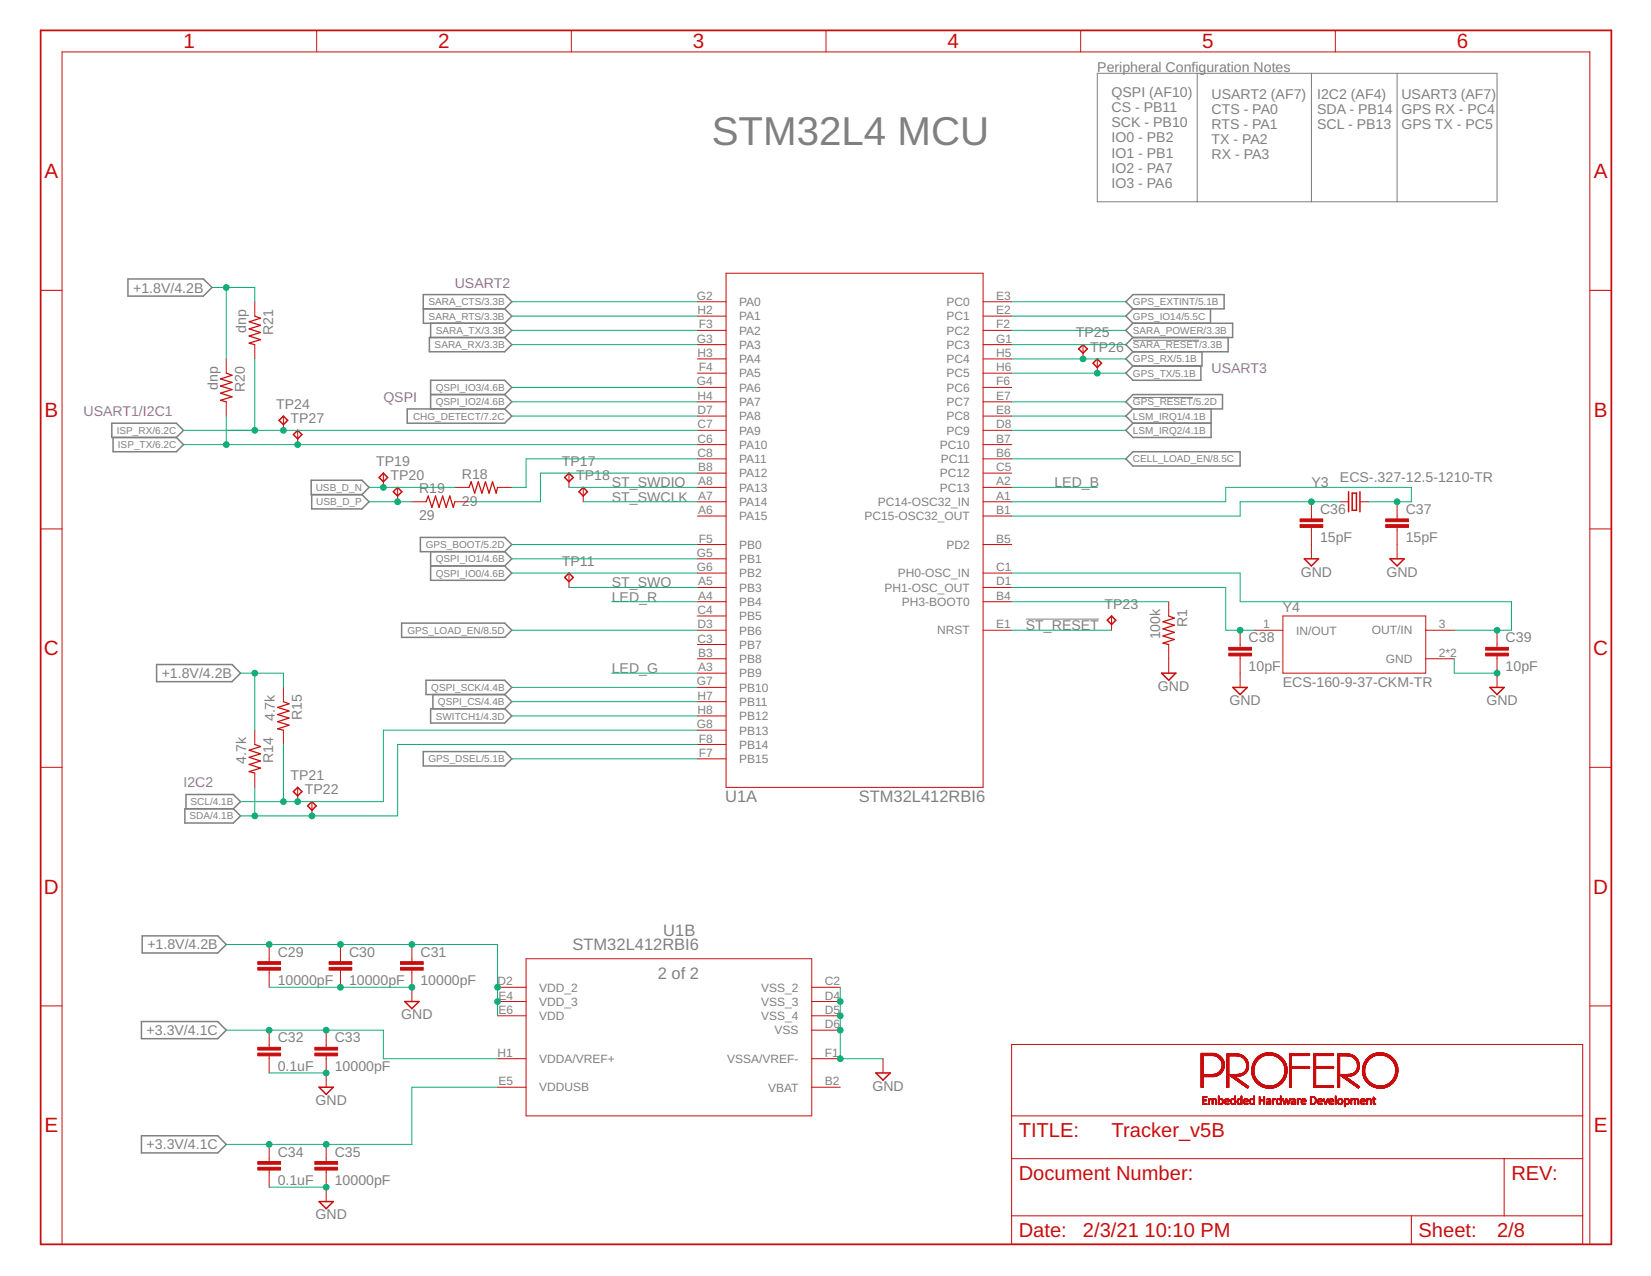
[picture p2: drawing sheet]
<svg xmlns="http://www.w3.org/2000/svg" width="279mm" height="216mm" viewBox="0 0 279 216" stroke-linecap="round" stroke-linejoin="round" font-family="sans-serif">
<defs><g id="words">
<text font-size="6.8" fill="#808080" x="120.5" y="24.5">STM32L4 MCU</text>
<g font-size="3.5" fill="#c90d0c">
<text x="31.1" y="8.2">1</text>
<text x="74.2" y="8.2">2</text>
<text x="117.3" y="8.2">3</text>
<text x="160.4" y="8.2">4</text>
<text x="203.4" y="8.2">5</text>
<text x="246.5" y="8.2">6</text>
<text x="7.5" y="30.2">A</text>
<text x="269.7" y="30.2">A</text>
<text x="7.5" y="70.5">B</text>
<text x="269.7" y="70.5">B</text>
<text x="7.4" y="110.9">C</text>
<text x="269.6" y="110.9">C</text>
<text x="7.4" y="151.2">D</text>
<text x="269.6" y="151.2">D</text>
<text x="7.5" y="191.6">E</text>
<text x="269.7" y="191.6">E</text>
</g>
<g font-size="3.4" fill="#c90d0c">
<text x="172.4" y="192.4">TITLE:</text>
<text x="188.1" y="192.4">Tracker_v5B</text>
<text x="172.4" y="199.7">Document Number:</text>
<text x="255.8" y="199.7">REV:</text>
<text x="172.4" y="209.3">Date:</text>
<text x="183.3" y="209.3">2/3/21</text>
<text x="193.7" y="209.3">10:10 PM</text>
<text x="240.1" y="209.3">Sheet:</text>
<text x="253.4" y="209.3">2/8</text>
</g>
<g font-size="2.8" fill="#808080">
<text x="122.7" y="135.7">U1A</text>
<text x="145.3" y="135.7">STM32L412RBI6</text>
<text x="96.9" y="160.8">STM32L412RBI6</text>
<text x="112.3" y="158.4">U1B</text>
<text x="111.3" y="165.6">2 of 2</text>
</g>
<g font-size="2.4" fill="#808080">
<text x="185.7" y="12.2">Peripheral Configuration Notes</text>
<text x="188.1" y="16.5">QSPI (AF10)</text>
<text x="205" y="16.7">USART2 (AF7)</text>
<text x="222.9" y="16.7">I2C2 (AF4)</text>
<text x="237.2" y="16.7">USART3 (AF7)</text>
<text x="188.1" y="19">CS - PB11</text>
<text x="188.1" y="21.6">SCK - PB10</text>
<text x="205" y="19.3">CTS - PA0</text>
<text x="205" y="21.8">RTS - PA1</text>
<text x="222.9" y="19.3">SDA - PB14</text>
<text x="222.9" y="21.8">SCL - PB13</text>
<text x="237.2" y="19.3">GPS RX - PC4</text>
<text x="237.2" y="21.8">GPS TX - PC5</text>
<text x="188.1" y="24.1">IO0 - PB2</text>
<text x="188.1" y="26.7">IO1 - PB1</text>
<text x="188.1" y="29.2">IO2 - PA7</text>
<text x="205" y="24.4">TX - PA2</text>
<text x="205" y="26.9">RX - PA3</text>
<text x="188.1" y="31.7">IO3 - PA6</text>
<text x="22.5" y="49.5">+1.8V/4.2B</text>
<text x="41.7" y="56.3" transform="rotate(-90 41.7 56.3)">dnp</text>
<text x="46.2" y="56.7" transform="rotate(-90 46.2 56.7)">R21</text>
<text x="182.1" y="57.1">TP25</text>
<text x="184.5" y="59.5">TP26</text>
<text x="36.8" y="65.9" transform="rotate(-90 36.8 65.9)">dnp</text>
<text x="41.4" y="66.3" transform="rotate(-90 41.4 66.3)">R20</text>
<text x="46.7" y="69.2">TP24</text>
<text x="49.2" y="71.6">TP27</text>
<text x="63.7" y="78.9">TP19</text>
<text x="66.1" y="81.3">TP20</text>
<text x="70.9" y="83.5">R19</text>
<text x="78.2" y="81">R18</text>
<text x="95.1" y="78.9">TP17</text>
<text x="97.5" y="81.3">TP18</text>
<text x="103.5" y="82.5">ST_SWDIO</text>
<text x="178.4" y="82.5">LED_B</text>
<text x="221.9" y="82.5">Y3</text>
<text x="226.8" y="81.5">ECS-.327-12.5-1210-TR</text>
<text x="70.9" y="88">29</text>
<text x="78.2" y="85.6">29</text>
<text x="103.5" y="84.9">ST_SWCLK</text>
<text x="223.4" y="86.9">C36</text>
<text x="237.9" y="86.9">C37</text>
<text x="95.1" y="95.8">TP11</text>
<text x="223.4" y="91.8">15pF</text>
<text x="237.9" y="91.8">15pF</text>
<text x="103.5" y="101.8">LED_R</text>
<text x="103.5" y="99.4">ST_SWO</text>
<text x="220.1" y="97.6">GND</text>
<text x="234.6" y="97.6">GND</text>
<text x="173.6" y="106.6">ST_RESET</text>
<text x="186.9" y="103">TP23</text>
<text x="200.9" y="106.1" transform="rotate(-90 200.9 106.1)">R1</text>
<text x="217.1" y="103.5">Y4</text>
<text x="103.5" y="113.9">LED_G</text>
<text x="196.3" y="108.2" transform="rotate(-90 196.3 108.2)">100k</text>
<text x="211.3" y="113.5">10pF</text>
<text x="211.3" y="108.7">C38</text>
<text x="254.8" y="113.5">10pF</text>
<text x="254.8" y="108.7">C39</text>
<text x="27.4" y="114.7">+1.8V/4.2B</text>
<text x="196" y="116.9">GND</text>
<text x="208" y="119.3">GND</text>
<text x="217.1" y="116.3">ECS-160-9-37-CKM-TR</text>
<text x="251.5" y="119.3">GND</text>
<text x="46.5" y="122" transform="rotate(-90 46.5 122)">4.7k</text>
<text x="51.1" y="121.9" transform="rotate(-90 51.1 121.9)">R15</text>
<text x="41.7" y="129.3" transform="rotate(-90 41.7 129.3)">4.7k</text>
<text x="46.2" y="129.1" transform="rotate(-90 46.2 129.1)">R14</text>
<text x="49.2" y="132">TP21</text>
<text x="51.6" y="134.4">TP22</text>
<text x="24.9" y="160.6">+1.8V/4.2B</text>
<text x="47" y="161.9">C29</text>
<text x="59.1" y="161.9">C30</text>
<text x="71.2" y="161.9">C31</text>
<text x="47" y="166.7">10000pF</text>
<text x="59.1" y="166.7">10000pF</text>
<text x="71.2" y="166.7">10000pF</text>
<text x="67.9" y="172.5">GND</text>
<text x="24.8" y="175.1">+3.3V/4.1C</text>
<text x="47" y="176.4">C32</text>
<text x="56.7" y="176.4">C33</text>
<text x="47" y="181.2">0.1uF</text>
<text x="56.7" y="181.2">10000pF</text>
<text x="147.6" y="184.6">GND</text>
<text x="53.4" y="187">GND</text>
<text x="24.8" y="194.5">+3.3V/4.1C</text>
<text x="47" y="195.7">C34</text>
<text x="56.7" y="195.7">C35</text>
<text x="47" y="200.5">0.1uF</text>
<text x="56.7" y="200.5">10000pF</text>
<text x="53.4" y="206.3">GND</text>
</g>
<g font-size="2.4" fill="#8252c2">
<text x="77" y="48.6">USART2</text>
<text x="205" y="63.1">USART3</text>
<text x="14.1" y="70.4">USART1/I2C1</text>
<text x="64.9" y="68">QSPI</text>
<text x="31" y="133.2">I2C2</text>
</g>
<g font-size="2" fill="#808080">
<text x="117.9" y="50.7">G2</text>
<text x="118" y="53.1">H2</text>
<text x="125.1" y="51.8">PA0</text>
<text x="160.2" y="51.8">PC0</text>
<text x="168.6" y="50.7">E3</text>
<text x="168.6" y="53.1">E2</text>
<text x="117.9" y="58">G3</text>
<text x="118.3" y="55.6">F3</text>
<text x="125.1" y="54.2">PA1</text>
<text x="125.1" y="56.6">PA2</text>
<text x="125.1" y="59">PA3</text>
<text x="160.2" y="54.2">PC1</text>
<text x="160.2" y="56.6">PC2</text>
<text x="160.2" y="59">PC3</text>
<text x="168.6" y="55.6">F2</text>
<text x="168.6" y="58">G1</text>
<text x="117.9" y="65.2">G4</text>
<text x="118" y="60.4">H3</text>
<text x="118.3" y="62.8">F4</text>
<text x="125.1" y="61.5">PA4</text>
<text x="125.1" y="63.9">PA5</text>
<text x="160.2" y="61.4">PC4</text>
<text x="160.2" y="63.9">PC5</text>
<text x="168.6" y="60.4">H5</text>
<text x="168.6" y="62.8">H6</text>
<text x="168.6" y="65.2">F6</text>
<text x="118" y="67.6">H4</text>
<text x="118" y="70.1">D7</text>
<text x="125.1" y="66.3">PA6</text>
<text x="125.1" y="68.7">PA7</text>
<text x="125.1" y="71.1">PA8</text>
<text x="160.2" y="66.3">PC6</text>
<text x="160.2" y="68.7">PC7</text>
<text x="160.2" y="71.1">PC8</text>
<text x="168.6" y="67.6">E7</text>
<text x="168.6" y="70.1">E8</text>
<text x="118" y="72.5">C7</text>
<text x="118" y="74.9">C6</text>
<text x="118" y="77.3">C8</text>
<text x="125.1" y="73.5">PA9</text>
<text x="125.1" y="76">PA10</text>
<text x="159.1" y="75.9">PC10</text>
<text x="160.2" y="73.5">PC9</text>
<text x="168.6" y="72.5">D8</text>
<text x="168.6" y="74.9">B7</text>
<text x="168.6" y="77.3">B6</text>
<text x="118.2" y="79.7">B8</text>
<text x="118.2" y="82.1">A8</text>
<text x="125.1" y="78.4">PA11</text>
<text x="125.1" y="80.8">PA12</text>
<text x="125.1" y="83.2">PA13</text>
<text x="159.1" y="80.8">PC12</text>
<text x="159.1" y="83.2">PC13</text>
<text x="159.2" y="78.4">PC11</text>
<text x="168.6" y="79.7">C5</text>
<text x="168.6" y="82.1">A2</text>
<text x="118.2" y="84.6">A7</text>
<text x="118.2" y="87">A6</text>
<text x="125.1" y="85.6">PA14</text>
<text x="125.1" y="88">PA15</text>
<text x="146.3" y="88">PC15-OSC32_OUT</text>
<text x="148.6" y="85.6">PC14-OSC32_IN</text>
<text x="168.6" y="84.6">A1</text>
<text x="168.6" y="87">B1</text>
<text x="117.9" y="94.2">G5</text>
<text x="118.3" y="91.8">F5</text>
<text x="125.1" y="92.9">PB0</text>
<text x="125.1" y="95.3">PB1</text>
<text x="160.2" y="92.9">PD2</text>
<text x="168.6" y="91.8">B5</text>
<text x="117.9" y="96.6">G6</text>
<text x="118.2" y="99.1">A5</text>
<text x="118.2" y="101.5">A4</text>
<text x="125.1" y="97.7">PB2</text>
<text x="125.1" y="100.1">PB3</text>
<text x="149.7" y="100.1">PH1-OSC_OUT</text>
<text x="151.9" y="97.7">PH0-OSC_IN</text>
<text x="168.6" y="96.6">C1</text>
<text x="168.6" y="99.1">D1</text>
<text x="168.6" y="101.5">B4</text>
<text x="118" y="103.9">C4</text>
<text x="118" y="106.3">D3</text>
<text x="125.1" y="102.5">PB4</text>
<text x="125.1" y="104.9">PB5</text>
<text x="125.1" y="107.4">PB6</text>
<text x="152.6" y="102.5">PH3-BOOT0</text>
<text x="158.6" y="107.4">NRST</text>
<text x="168.6" y="106.3">E1</text>
<text x="213.8" y="106.3">1</text>
<text x="219.3" y="107.4">IN/OUT</text>
<text x="232.2" y="107.4">OUT/IN</text>
<text x="243.5" y="106.3">3</text>
<text x="118" y="108.7">C3</text>
<text x="118.2" y="111.1">B3</text>
<text x="118.2" y="113.6">A3</text>
<text x="125.1" y="109.8">PB7</text>
<text x="125.1" y="112.2">PB8</text>
<text x="234.5" y="112.2">GND</text>
<text x="243.5" y="111.1">2*2</text>
<text x="117.9" y="116">G7</text>
<text x="118" y="118.4">H7</text>
<text x="125.1" y="114.6">PB9</text>
<text x="125.1" y="117">PB10</text>
<text x="125.1" y="119.4">PB11</text>
<text x="117.9" y="123.2">G8</text>
<text x="118" y="120.8">H8</text>
<text x="118.3" y="125.6">F8</text>
<text x="125.1" y="121.9">PB12</text>
<text x="125.1" y="124.3">PB13</text>
<text x="118.3" y="128">F7</text>
<text x="125.1" y="126.7">PB14</text>
<text x="125.1" y="129.1">PB15</text>
<text x="84.2" y="166.7">D2</text>
<text x="91.3" y="167.8">VDD_2</text>
<text x="128.8" y="167.8">VSS_2</text>
<text x="139.6" y="166.7">C2</text>
<text x="84.3" y="169.1">E4</text>
<text x="84.3" y="171.5">E6</text>
<text x="91.3" y="170.2">VDD_3</text>
<text x="91.3" y="172.6">VDD</text>
<text x="128.8" y="170.2">VSS_3</text>
<text x="128.8" y="172.6">VSS_4</text>
<text x="139.6" y="169.1">D4</text>
<text x="139.6" y="171.5">D5</text>
<text x="139.6" y="174">D6</text>
<text x="84.2" y="178.8">H1</text>
<text x="91.3" y="179.8">VDDA/VREF+</text>
<text x="123.1" y="179.9">VSSA/VREF-</text>
<text x="131.1" y="175">VSS</text>
<text x="139.6" y="178.8">F1</text>
<text x="84.3" y="183.6">E5</text>
<text x="91.3" y="184.7">VDDUSB</text>
<text x="130" y="184.7">VBAT</text>
<text x="139.6" y="183.6">B2</text>
</g>
<g font-size="1.7" fill="#808080">
<text x="72.5" y="51.7">SARA_CTS/3.3B</text>
<text x="191.7" y="51.7">GPS_EXTINT/5.1B</text>
<text x="72.5" y="54.1">SARA_RTS/3.3B</text>
<text x="73.6" y="58.9">SARA_RX/3.3B</text>
<text x="73.7" y="56.5">SARA_TX/3.3B</text>
<text x="191.7" y="58.9">SARA_RESET/3.3B</text>
<text x="191.7" y="56.5">SARA_POWER/3.3B</text>
<text x="191.7" y="54.1">GPS_IO14/5.5C</text>
<text x="191.7" y="61.3">GPS_RX/5.1B</text>
<text x="191.7" y="63.7">GPS_TX/5.1B</text>
<text x="69.9" y="71">CHG_DETECT/7.2C</text>
<text x="73.7" y="66.2">QSPI_IO3/4.6B</text>
<text x="73.7" y="68.6">QSPI_IO2/4.6B</text>
<text x="191.7" y="71">LSM_IRQ1/4.1B</text>
<text x="191.7" y="68.6">GPS_RESET/5.2D</text>
<text x="19.8" y="73.4">ISP_RX/6.2C</text>
<text x="20" y="75.8">ISP_TX/6.2C</text>
<text x="191.7" y="73.4">LSM_IRQ2/4.1B</text>
<text x="53.4" y="83.1">USB_D_N</text>
<text x="191.7" y="78.2">CELL_LOAD_EN/8.5C</text>
<text x="53.5" y="85.5">USB_D_P</text>
<text x="72.1" y="92.7">GPS_BOOT/5.2D</text>
<text x="73.7" y="95.2">QSPI_IO1/4.6B</text>
<text x="73.7" y="97.6">QSPI_IO0/4.6B</text>
<text x="68.9" y="107.2">GPS_LOAD_EN/8.5D</text>
<text x="73" y="116.9">QSPI_SCK/4.4B</text>
<text x="74.1" y="119.3">QSPI_CS/4.4B</text>
<text x="73.7" y="121.7">SWITCH1/4.3D</text>
<text x="72.5" y="129">GPS_DSEL/5.1B</text>
<text x="32.3" y="136.2">SCL/4.1B</text>
<text x="32.1" y="138.7">SDA/4.1B</text>
</g>
</g></defs>
<path d="M185.7 12.4h67.6v21.7h-67.6zM202.6 12.4v21.7M221.9 12.4v21.7M236.4 12.4v21.7M191.7 57.6h11.2M191.7 67.2h10.2M173.6 104.8h12.4" fill="none" stroke="#808080" stroke-width=".17"/>
<g fill="none" stroke="#808080" stroke-width=".25">
<path d="M21.7 47.2h12.7l1.5 1.4-1.5 1.5h-12.7zM71.6 49.8h13.8l1.2 1.3-1.2 1.2h-13.8zM71.6 52.3v2.4h13.8M72.7 57.1h12.7l1.2 1.2-1.2 1.2h-12.7zM72.9 54.7v2.4M85.4 52.3l1.2 1.2-1.2 1.2M85.4 54.7l1.2 1.2-1.2 1.2M191.7 49.8h15.5v2.5h-15.5l-1.2-1.2zM191.7 54.7h16.9v2.4h-16.9M191.7 59.5l-1.2 1.2 1.2 1.2M191.7 57.1l-1.2 1.2 1.2 1.2M191.7 54.7l-1.2 1.2 1.2 1.2"/>
<path d="M191.7 52.3l-1.2 1.2 1.2 1.2M203.4 59.5v2.4h-11.7M204.9 52.3v2.4M207.8 57.1v2.4h-16.1M18.9 71.6h10.9l1.3 1.2-1.3 1.2h-10.9zM19.1 74v2.4h10.7l1.3-1.2-1.3-1.2M68.9 69.2h16.5l1.2 1.2-1.2 1.2h-16.5zM72.9 66.8h12.5M85.4 66.8l1.2-1.2-1.2-1.3h-12.5v4.9M85.4 66.8l1.2 1.2-1.2 1.2M191.7 71.6h13.3M191.7 76.4h18.2v2.4h-18.2l-1.2-1.2z"/>
<path d="M191.7 61.9l-1.2 1.2 1.2 1.2h11.5v-2.4M191.7 66.8h15.2v2.4h-15.2l-1.2-1.2zM191.7 69.2l-1.2 1.2 1.2 1.2M205 69.2v4.8h-13.3l-1.2-1.2 1.2-1.2M52.7 81.3h8.6l1.2 1.2-1.2 1.2h-8.6zM52.7 83.7v2.4h8.6l1.2-1.2-1.2-1.2M71.1 90.9h14.3l1.2 1.2-1.2 1.2h-14.3zM72.9 93.3v4.9h12.5l1.2-1.2-1.2-1.2M72.9 95.8h12.5M85.4 93.3l1.2 1.3-1.2 1.2M26.5 112.4h12.8l1.4 1.5-1.4 1.4h-12.8zM68 105.4h17.4l1.2 1.2-1.2 1.2h-17.4z"/>
<path d="M72.1 115.1h13.3l1.2 1.2-1.2 1.2h-13.3zM72.9 119.9h12.5l1.2 1.2-1.2 1.2h-12.5zM73.3 117.5v2.4M85.4 117.5l1.2 1.2-1.2 1.2M31.3 136.8h8.2l1.2 1.2-1.2 1.3h-8.2zM31.5 136.8v-2.4h8l1.2 1.2-1.2 1.2M71.6 127.2h13.8l1.2 1.2-1.2 1.2h-13.8zM24.1 158.3h12.8l1.4 1.5-1.4 1.4h-12.8zM23.9 172.8h13l1.4 1.5-1.4 1.4h-13zM23.9 192.2h13l1.4 1.4-1.4 1.5h-13z"/>
</g>
<path d="M6.9 5.1h265.8v205.4h-265.8z" fill="none" stroke="#c90d0c" stroke-width=".3"/>
<g fill="none" stroke="#c90d0c" stroke-width=".17">
<path d="M53.6 5.1v3.7M96.7 5.1v3.7M139.8 5.1v3.7M182.9 5.1v3.7M226 5.1v3.7M6.9 49.1h3.6M43.1 51.1v2.4M43.1 58.3v2.4M118 51.1h4.9M118 53.5h4.9M118 55.9h4.9M118 58.3h4.9"/>
<path d="M122.9 46.2h43.5v87h-43.5zM166.4 51.1h4.8M166.4 53.5h4.8M166.4 55.9h4.8M166.4 58.3h4.8M183.3 58.3v2.4M269 49.1h3.7M38.3 60.7v2.4M38.3 68v2.4M48 70.4v2.4M50.4 72.8v2.4M118 60.7h4.9"/>
<path d="M118 63.1h4.9M118 65.6h4.9M118 68h4.9M118 70.4h4.9M118 72.8h4.9M118 75.2h4.9M118 77.6h4.9M166.4 60.7h4.8M166.4 63.1h4.8M166.4 65.6h4.8M166.4 68h4.8M166.4 70.4h4.8"/>
<path d="M166.4 72.8h4.8M166.4 75.2h4.8M166.4 77.6h4.8M185.7 60.7v2.4M6.9 89.5h3.6M64.9 80.1v2.4M67.3 82.5v2.4M69.7 84.9h2.4M77 82.5h2.4M77 84.9h2.4M84.2 82.5h2.4M96.3 80.1v2.4"/>
<path d="M96.3 97v2.4M98.7 82.5v2.4M118 80.1h4.9M118 82.5h4.9M118 84.9h4.9M118 87.3h4.9M118 92.1h4.9M118 94.6h4.9M118 97h4.9M118 99.4h4.9M166.4 80.1h4.8M166.4 82.5h4.8"/>
<path d="M166.4 84.9h4.8M166.4 87.3h4.8M166.4 92.1h4.8M166.4 97h4.8M166.4 99.4h4.8M221.9 84.9v2.9M221.9 89.2v5.4M226.8 84.9h1.4M230.1 84.9h1.5M236.4 84.9v2.9M236.4 89.2v5.4M269 89.5h3.7"/>
<path d="M48 116.3v2.4M118 101.8h4.9M118 104.2h4.9M118 106.6h4.9M118 109.1h4.9M118 111.5h4.9M118 113.9h4.9M118 116.3h4.9M118 118.7h4.9M166.4 101.8h4.8M166.4 106.6h4.8M188.1 104.2v2.4"/>
<path d="M197.8 101.8v2.4M197.8 109.1v4.8M209.9 106.6v2.9M209.9 111v5.3M212.3 106.6h4.8M217.1 104.2h24.2v9.7h-24.2zM241.3 106.6h4.8M241.3 111.5h4.8M253.3 106.6v2.9M253.3 111v5.3M6.9 129.8h3.6M43.1 123.5v2.5"/>
<path d="M43.1 130.8v2.4M48 123.5v2.5M50.4 133.2v2.4M52.8 135.6v2.4M118 121.1h4.9M118 123.5h4.9M118 126h4.9M118 128.4h4.9M269 129.8h3.7M45.6 159.8v2.9M57.6 159.8v2.9M69.7 159.8v2.9"/>
<path d="M6.9 170.2h3.6M45.6 164.1v2.9M45.6 174.3v2.9M45.6 178.6v2.9M55.2 174.3v2.9M55.2 178.6v5.4M57.6 164.1v2.9M69.7 164.1v5.4M84.2 167h4.8M84.2 169.5h4.8M84.2 171.9h4.8M84.2 179.1h4.8"/>
<path d="M89 162.2h48.4v26.6h-48.4zM137.4 167h4.8M137.4 169.5h4.8M137.4 171.9h4.8M137.4 174.3h4.8M137.4 179.1h4.8M149.4 179.1v2.4M171.2 176.7h96.6v33.8h-96.6zM269 170.2h3.7M45.6 193.6v2.9M45.6 198v2.9M55.2 193.6v2.9"/>
<path d="M55.2 198v5.3M84.2 184h4.8M137.4 184h4.8M171.2 196h96.6M171.2 188.8h96.6M254.6 196v9.7M10.5 210.5v-201.7h258.5v201.7M171.2 205.7h96.6M238.8 205.7v4.8"/>
</g>
<g fill="#c90d0c" stroke="#c90d0c" stroke-width=".17">
<path d="M227.5 187.2h.1z"/>
<path d="M227.5 187.1l.1 .1z"/>
<path d="M227.5 187l.1 .1z"/>
<path d="M227.5 187h.1z"/>
<path d="M227.5 186.9l.1 .1z"/>
<path d="M203.6 186.8l.7 .1z"/>
<path d="M204.6 186.8l.1 .1z"/>
<path d="M205.1 186.8l.2 .1z"/>
<path d="M205.8 186.8l.1 .1z"/>
<path d="M206.2 186.8l.1 .1z"/>
<path d="M206.5 186.8l.3 .1z"/>
<path d="M207.5 186.8l.4 .1z"/>
<path d="M208.5 186.8l.3 .1z"/>
<path d="M209 186.8l.1 .1z"/>
<path d="M209.6 186.8l.2 .1z"/>
<path d="M210.1 186.8v.1z"/>
<path d="M210.7 186.8l.4 .1z"/>
<path d="M211.7 186.8l.3 .1z"/>
<path d="M212.2 186.8l.1 .1z"/>
<path d="M213.1 186.8l.1 .1z"/>
<path d="M213.9 186.8l.1 .1z"/>
<path d="M214.5 186.8l.3 .1z"/>
<path d="M214.9 186.8l.1 .1z"/>
<path d="M215.4 186.8l.1 .1z"/>
<path d="M216.2 186.8l.3 .1z"/>
<path d="M216.7 186.8l.1 .1z"/>
<path d="M217.3 186.8l.2 .1z"/>
<path d="M217.9 186.8l.2 .1z"/>
<path d="M218.7 186.8l.2 .1z"/>
<path d="M219.1 186.8l.1 .1z"/>
<path d="M219.6 186.8l.1 .1z"/>
<path d="M220.5 186.8l.3 .1z"/>
<path d="M221.8 186.8l.4 .1z"/>
<path d="M223.2 186.8l.4 .1z"/>
<path d="M224.3 186.8l.1 .1z"/>
<path d="M225.1 186.8l.4 .1z"/>
<path d="M226 186.8l.1 .1z"/>
<path d="M226.6 186.8l.4 .1z"/>
<path d="M227.5 186.8l.1 .1z"/>
<path d="M227.8 186.8l.2 .1z"/>
<path d="M228.6 186.8l.1 .1z"/>
<path d="M229.2 186.8l.1 .1z"/>
<path d="M229.8 186.8l.2 .1z"/>
<path d="M230.5 186.8l.4 .1z"/>
<path d="M231.3 186.8l.1 .1z"/>
<path d="M232 186.8l.1 .1z"/>
<path d="M232.5 186.8l.3 .1z"/>
<path d="M203.6 186.8h.1z"/>
<path d="M203.7 186.8h.1z"/>
<path d="M203.8 186.8h.1z"/>
<path d="M203.9 186.8h.1z"/>
<path d="M204.1 186.8h.1z"/>
<path d="M205.8 186.8h.1z"/>
<path d="M206.2 186.8h.1z"/>
<path d="M206.4 186.8h.1z"/>
<path d="M206.5 186.8h.1z"/>
<path d="M206.6 186.8h.1z"/>
<path d="M206.7 186.8h.1z"/>
<path d="M206.8 186.8h.1z"/>
<path d="M207.5 186.8h.1z"/>
<path d="M207.6 186.8h.1z"/>
<path d="M207.7 186.8h.1z"/>
<path d="M207.8 186.8h.1z"/>
<path d="M207.9 186.8h.1z"/>
<path d="M208.4 186.8h.1z"/>
<path d="M208.5 186.8h.1z"/>
<path d="M208.6 186.8h.1z"/>
<path d="M208.7 186.8h.1z"/>
<path d="M209 186.8h.1z"/>
<path d="M209.5 186.8h.1z"/>
<path d="M209.6 186.8h.1z"/>
<path d="M209.7 186.8h.1z"/>
<path d="M209.9 186.8h.1z"/>
<path d="M210.6 186.8h.1z"/>
<path d="M210.7 186.8h.1z"/>
<path d="M210.8 186.8h.1z"/>
<path d="M210.9 186.8h.1z"/>
<path d="M211 186.8h.1z"/>
<path d="M211.1 186.8h.1z"/>
<path d="M211.6 186.8h.1z"/>
<path d="M211.7 186.8h.1z"/>
<path d="M211.8 186.8h.1z"/>
<path d="M211.9 186.8h.1z"/>
<path d="M212 186.8h.1z"/>
<path d="M212.2 186.8h.1z"/>
<path d="M213.1 186.8h.1z"/>
<path d="M213.9 186.8h.1z"/>
<path d="M214.4 186.8h.1z"/>
<path d="M214.5 186.8h.1z"/>
<path d="M214.6 186.8h.1z"/>
<path d="M214.7 186.8h.1z"/>
<path d="M214.8 186.8h.1z"/>
<path d="M215.4 186.8h.1z"/>
<path d="M216.2 186.8h.1z"/>
<path d="M216.3 186.8h.1z"/>
<path d="M216.4 186.8h.1z"/>
<path d="M216.7 186.8h.1z"/>
<path d="M217.3 186.8h.1z"/>
<path d="M217.4 186.8h.1z"/>
<path d="M217.9 186.8h.1z"/>
<path d="M218 186.8h.1z"/>
<path d="M218.6 186.8h.1z"/>
<path d="M218.8 186.8h.1z"/>
<path d="M218.9 186.8h.1z"/>
<path d="M219.1 186.8h.1z"/>
<path d="M220.4 186.8h.1z"/>
<path d="M220.5 186.8h.1z"/>
<path d="M220.6 186.8h.1z"/>
<path d="M220.7 186.8h.1z"/>
<path d="M220.8 186.8h.1z"/>
<path d="M220.9 186.8h.1z"/>
<path d="M221.8 186.8h.1z"/>
<path d="M222 186.8h.1z"/>
<path d="M222.1 186.8h.1z"/>
<path d="M222.2 186.8h.1z"/>
<path d="M222.3 186.8h.1z"/>
<path d="M223.2 186.8h.1z"/>
<path d="M223.3 186.8h.1z"/>
<path d="M223.4 186.8h.1z"/>
<path d="M223.5 186.8h.1z"/>
<path d="M223.6 186.8h.1z"/>
<path d="M223.7 186.8h.1z"/>
<path d="M224.4 186.8h.1z"/>
<path d="M225 186.8h.1z"/>
<path d="M225.1 186.8h.1z"/>
<path d="M225.2 186.8h.1z"/>
<path d="M225.3 186.8h.1z"/>
<path d="M225.4 186.8h.1z"/>
<path d="M225.5 186.8h.1z"/>
<path d="M226 186.8h.1z"/>
<path d="M226.6 186.8h.1z"/>
<path d="M226.7 186.8h.1z"/>
<path d="M226.8 186.8h.1z"/>
<path d="M227 186.8h.1z"/>
<path d="M227.5 186.8h.1z"/>
<path d="M227.8 186.8h.1z"/>
<path d="M227.9 186.8h.1z"/>
<path d="M228 186.8h.1z"/>
<path d="M228.6 186.8h.1z"/>
<path d="M229.9 186.8h.1z"/>
<path d="M230.4 186.8h.1z"/>
<path d="M230.5 186.8h.1z"/>
<path d="M230.7 186.8h.1z"/>
<path d="M230.8 186.8h.1z"/>
<path d="M230.9 186.8h.1z"/>
<path d="M231.3 186.8h.1z"/>
<path d="M232.5 186.8h.1z"/>
<path d="M232.6 186.8h.1z"/>
<path d="M204.6 186.8h.1z"/>
<path d="M205.1 186.8h.2z"/>
<path d="M206.3 186.8h.2z"/>
<path d="M206.7 186.8h.2z"/>
<path d="M207.3 186.8h.2z"/>
<path d="M207.8 186.8h.2z"/>
<path d="M208.8 186.8h.1z"/>
<path d="M209.4 186.8h.3z"/>
<path d="M210.5 186.8h.2z"/>
<path d="M211 186.8h.2z"/>
<path d="M211.6 186.8h.2z"/>
<path d="M214.8 186.8h.2z"/>
<path d="M216.1 186.8h.2z"/>
<path d="M216.5 186.8h.2z"/>
<path d="M217.3 186.8h.2z"/>
<path d="M217.9 186.8h.2z"/>
<path d="M219 186.8h.2z"/>
<path d="M219.6 186.8h.1z"/>
<path d="M220.3 186.8h.2z"/>
<path d="M220.8 186.8h.2z"/>
<path d="M222.2 186.8h.3z"/>
<path d="M223.1 186.8h.2z"/>
<path d="M223.6 186.8h.2z"/>
<path d="M224.2 186.8h.2z"/>
<path d="M225 186.8h.2z"/>
<path d="M225.5 186.8h.2z"/>
<path d="M226.5 186.8h.2z"/>
<path d="M227.7 186.8h.1z"/>
<path d="M228 186.8h.2z"/>
<path d="M229.2 186.8h.1z"/>
<path d="M229.8 186.8h.2z"/>
<path d="M230.8 186.8h.2z"/>
<path d="M231.9 186.8h.2z"/>
<path d="M232.4 186.8h.2z"/>
<path d="M203.6 186.7h.1z"/>
<path d="M204.6 186.7h.1z"/>
<path d="M205.2 186.7h.1z"/>
<path d="M206.2 186.7h.1z"/>
<path d="M206.3 186.7h.1z"/>
<path d="M206.8 186.7h.1z"/>
<path d="M207.3 186.7h.1z"/>
<path d="M207.4 186.7h.1z"/>
<path d="M208.9 186.7h.1z"/>
<path d="M209.4 186.7h.1z"/>
<path d="M209.9 186.7h.1z"/>
<path d="M210 186.7h.1z"/>
<path d="M210.6 186.7h.1z"/>
<path d="M212 186.7h.1z"/>
<path d="M212.1 186.7h.1z"/>
<path d="M213.1 186.7h.1z"/>
<path d="M213.9 186.7h.1z"/>
<path d="M214.8 186.7h.1z"/>
<path d="M214.9 186.7h.1z"/>
<path d="M215.4 186.7h.1z"/>
<path d="M216.1 186.7h.1z"/>
<path d="M216.6 186.7h.1z"/>
<path d="M216.7 186.7h.1z"/>
<path d="M217.4 186.7h.1z"/>
<path d="M217.9 186.7h.1z"/>
<path d="M218 186.7h.1z"/>
<path d="M218.5 186.7h.1z"/>
<path d="M219 186.7h.1z"/>
<path d="M219.1 186.7h.1z"/>
<path d="M219.6 186.7h.1z"/>
<path d="M220.3 186.7h.1z"/>
<path d="M221.8 186.7h.1z"/>
<path d="M222.4 186.7h.1z"/>
<path d="M222.5 186.7h.1z"/>
<path d="M224.2 186.7h.1z"/>
<path d="M224.4 186.7h.1z"/>
<path d="M225 186.7h.1z"/>
<path d="M226.4 186.7h.1z"/>
<path d="M226.5 186.7h.1z"/>
<path d="M227 186.7h.1z"/>
<path d="M227.6 186.7h.1z"/>
<path d="M227.7 186.7h.1z"/>
<path d="M228.2 186.7h.1z"/>
<path d="M229.2 186.7h.1z"/>
<path d="M229.8 186.7h.1z"/>
<path d="M230.3 186.7h.1z"/>
<path d="M230.4 186.7h.1z"/>
<path d="M231.9 186.7h.1z"/>
<path d="M232.4 186.7h.1z"/>
<path d="M203.6 186.6l.1 .1z"/>
<path d="M204.6 186.6l.1 .1z"/>
<path d="M205.1 186.6l.2 .1z"/>
<path d="M205.8 186.6l.1 .1z"/>
<path d="M206.2 186.6l.2 .1z"/>
<path d="M206.8 186.6l.1 .1z"/>
<path d="M207.3 186.6l.1 .1z"/>
<path d="M208.3 186.6l.1 .1z"/>
<path d="M208.9 186.6l.2 .1z"/>
<path d="M209.4 186.6l.1 .1z"/>
<path d="M210 186.6l.2 .1z"/>
<path d="M210.5 186.6l.1 .1z"/>
<path d="M211.5 186.6l.1 .1z"/>
<path d="M212.1 186.6l.2 .1z"/>
<path d="M213.1 186.6l.1 .1z"/>
<path d="M213.9 186.6l.1 .1z"/>
<path d="M214.3 186.6l.2 .1z"/>
<path d="M214.9 186.6l.1 .1z"/>
<path d="M215.4 186.6l.1 .1z"/>
<path d="M216 186.6l.2 .1z"/>
<path d="M216.6 186.6l.2 .1z"/>
<path d="M217.3 186.6l.1 .1z"/>
<path d="M217.4 186.6l.1 .1z"/>
<path d="M217.8 186.6l.2 .1z"/>
<path d="M218 186.6l.1 .1z"/>
<path d="M218.5 186.6l.2 .1z"/>
<path d="M219.1 186.6l.1 .1z"/>
<path d="M219.6 186.6l.1 .1z"/>
<path d="M220.3 186.6l.1 .1z"/>
<path d="M221.8 186.6l.1 .1z"/>
<path d="M222.4 186.6l.2 .1z"/>
<path d="M223 186.6l.2 .1z"/>
<path d="M224.2 186.6l.1 .1z"/>
<path d="M224.4 186.6l.1 .1z"/>
<path d="M224.9 186.6l.2 .1z"/>
<path d="M226 186.6l.1 .1z"/>
<path d="M226.4 186.6l.2 .1z"/>
<path d="M227.1 186.6l.1 .1z"/>
<path d="M227.5 186.6l.2 .1z"/>
<path d="M228.2 186.6l.1 .1z"/>
<path d="M228.6 186.6l.1 .1z"/>
<path d="M229.2 186.6l.1 .1z"/>
<path d="M229.8 186.6l.2 .1z"/>
<path d="M230.3 186.6l.1 .1z"/>
<path d="M231.3 186.6l.1 .1z"/>
<path d="M231.9 186.6l.2 .1z"/>
<path d="M232.4 186.6l.1 .1z"/>
<path d="M203.6 186.6h.1z"/>
<path d="M205.8 186.6h.1z"/>
<path d="M206.2 186.6h.1z"/>
<path d="M207.2 186.6h.1z"/>
<path d="M208.3 186.6h.1z"/>
<path d="M209 186.6h.1z"/>
<path d="M209.4 186.6h.1z"/>
<path d="M210.5 186.6h.1z"/>
<path d="M211.5 186.6h.1z"/>
<path d="M212.2 186.6h.1z"/>
<path d="M213.1 186.6h.1z"/>
<path d="M213.9 186.6h.1z"/>
<path d="M214.3 186.6h.1z"/>
<path d="M215.4 186.6h.1z"/>
<path d="M216 186.6h.1z"/>
<path d="M216.7 186.6h.1z"/>
<path d="M217.3 186.6h.1z"/>
<path d="M217.5 186.6h.1z"/>
<path d="M217.9 186.6h.1z"/>
<path d="M218.1 186.6h.1z"/>
<path d="M218.6 186.6h.1z"/>
<path d="M219.1 186.6h.1z"/>
<path d="M220.3 186.6h.1z"/>
<path d="M221.8 186.6h.1z"/>
<path d="M222.5 186.6h.1z"/>
<path d="M223 186.6h.1z"/>
<path d="M224.2 186.6h.1z"/>
<path d="M224.9 186.6h.1z"/>
<path d="M226 186.6h.1z"/>
<path d="M226.4 186.6h.1z"/>
<path d="M226.5 186.6h.1z"/>
<path d="M227.5 186.6h.1z"/>
<path d="M228.2 186.6h.1z"/>
<path d="M228.6 186.6h.1z"/>
<path d="M229.9 186.6h.1z"/>
<path d="M231.3 186.6h.1z"/>
<path d="M204.6 186.6h.1z"/>
<path d="M205.1 186.6h.2z"/>
<path d="M206.9 186.6h.1z"/>
<path d="M207.3 186.6h.1z"/>
<path d="M210 186.6h.1z"/>
<path d="M210.4 186.6h.2z"/>
<path d="M214.3 186.6h.2z"/>
<path d="M214.9 186.6h.1z"/>
<path d="M217.4 186.6h.2z"/>
<path d="M217.8 186.6h.2z"/>
<path d="M218 186.6h.2z"/>
<path d="M218.5 186.6h.2z"/>
<path d="M219.6 186.6h.1z"/>
<path d="M220.2 186.6h.1z"/>
<path d="M222.5 186.6h.2z"/>
<path d="M224.4 186.6h.1z"/>
<path d="M227.1 186.6h.1z"/>
<path d="M229.2 186.6h.1z"/>
<path d="M229.8 186.6h.2z"/>
<path d="M230.3 186.6h.1z"/>
<path d="M231.9 186.6h.2z"/>
<path d="M232.4 186.6h.1z"/>
<path d="M203.6 186.5h.1z"/>
<path d="M204.6 186.5h.1z"/>
<path d="M205.2 186.5h.1z"/>
<path d="M206.2 186.5h.1z"/>
<path d="M206.9 186.5h.1z"/>
<path d="M207.3 186.5h.1z"/>
<path d="M208.9 186.5h.1z"/>
<path d="M209.4 186.5h.1z"/>
<path d="M210.5 186.5h.1z"/>
<path d="M213.1 186.5h.1z"/>
<path d="M213.9 186.5h.1z"/>
<path d="M214.9 186.5h.1z"/>
<path d="M215.4 186.5h.1z"/>
<path d="M216 186.5h.1z"/>
<path d="M216.7 186.5h.1z"/>
<path d="M217.8 186.5h.1z"/>
<path d="M218.5 186.5h.1z"/>
<path d="M219.1 186.5h.1z"/>
<path d="M219.6 186.5h.1z"/>
<path d="M221.8 186.5h.1z"/>
<path d="M222.6 186.5h.1z"/>
<path d="M224.4 186.5h.1z"/>
<path d="M224.9 186.5h.1z"/>
<path d="M226.4 186.5h.1z"/>
<path d="M227.1 186.5h.1z"/>
<path d="M228.2 186.5h.1z"/>
<path d="M229.2 186.5h.1z"/>
<path d="M229.8 186.5h.1z"/>
<path d="M230.3 186.5h.1z"/>
<path d="M231.9 186.5h.1z"/>
<path d="M232.4 186.5h.1z"/>
<path d="M205.1 186.5h.2z"/>
<path d="M205.8 186.5h.1z"/>
<path d="M207.2 186.5h.1z"/>
<path d="M208.3 186.5h.1z"/>
<path d="M209 186.5h.1z"/>
<path d="M209.3 186.5h.2z"/>
<path d="M210 186.5h.1z"/>
<path d="M210.4 186.5h.2z"/>
<path d="M211.5 186.5h.1z"/>
<path d="M212.2 186.5h.1z"/>
<path d="M214.4 186.5h.1z"/>
<path d="M217.2 186.5h.1z"/>
<path d="M217.5 186.5h.1z"/>
<path d="M218.1 186.5h.1z"/>
<path d="M218.5 186.5h.2z"/>
<path d="M220.2 186.5h.1z"/>
<path d="M223 186.5h.1z"/>
<path d="M224.1 186.5h.1z"/>
<path d="M224.5 186.5h.1z"/>
<path d="M226 186.5h.1z"/>
<path d="M227.5 186.5h.1z"/>
<path d="M228.6 186.5h.1z"/>
<path d="M229.8 186.5h.2z"/>
<path d="M230.2 186.5h.2z"/>
<path d="M231.3 186.5h.1z"/>
<path d="M231.9 186.5h.2z"/>
<path d="M203.6 186.4l.1 .1z"/>
<path d="M204.6 186.4v.1z"/>
<path d="M205.8 186.4l.1 .1z"/>
<path d="M206.2 186.4l.1 .1z"/>
<path d="M206.9 186.4v.1z"/>
<path d="M207.2 186.4l.1 .1z"/>
<path d="M208.3 186.4l.1 .1z"/>
<path d="M209 186.4l.1 .1z"/>
<path d="M209.4 186.4l.1 .1z"/>
<path d="M210.1 186.4v.1z"/>
<path d="M210.4 186.4l.1 .1z"/>
<path d="M211.5 186.4l.1 .1z"/>
<path d="M212.2 186.4l.1 .1z"/>
<path d="M213.1 186.4l.1 .1z"/>
<path d="M213.9 186.4l.1 .1z"/>
<path d="M214.4 186.4l.1 .1z"/>
<path d="M214.5 186.4l.1 .1z"/>
<path d="M215.4 186.4l.1 .1z"/>
<path d="M216 186.4l.1 .1z"/>
<path d="M216.7 186.4l.1 .1z"/>
<path d="M217.2 186.4l.1 .1z"/>
<path d="M217.5 186.4l.1 .1z"/>
<path d="M217.8 186.4l.1 .1z"/>
<path d="M218.1 186.4l.1 .1z"/>
<path d="M218.6 186.4l.1 .1z"/>
<path d="M218.7 186.4v.1z"/>
<path d="M219.1 186.4l.1 .1z"/>
<path d="M220.2 186.4l.1 .1z"/>
<path d="M221.8 186.4l.1 .1z"/>
<path d="M222.6 186.4l.1 .1z"/>
<path d="M223 186.4l.1 .1z"/>
<path d="M224.2 186.4l.1 .1z"/>
<path d="M224.5 186.4v.1z"/>
<path d="M224.9 186.4l.1 .1z"/>
<path d="M226 186.4l.1 .1z"/>
<path d="M226.4 186.4l.1 .1z"/>
<path d="M227.2 186.4v.1z"/>
<path d="M227.5 186.4l.1 .1z"/>
<path d="M228.2 186.4l.1 .1z"/>
<path d="M228.6 186.4l.1 .1z"/>
<path d="M229.9 186.4l.1 .1z"/>
<path d="M230.3 186.4v.1z"/>
<path d="M231.3 186.4l.1 .1z"/>
<path d="M232.4 186.4l.1 .1z"/>
<path d="M203.6 186.4h.1z"/>
<path d="M204.6 186.4h.1z"/>
<path d="M205.1 186.4h.2z"/>
<path d="M205.8 186.4h.1z"/>
<path d="M206.2 186.4h.1z"/>
<path d="M206.9 186.4h.1z"/>
<path d="M207.2 186.4h.8z"/>
<path d="M208.3 186.4h.1z"/>
<path d="M209 186.4h.1z"/>
<path d="M209.3 186.4h.2z"/>
<path d="M210 186.4h.1z"/>
<path d="M210.4 186.4h.8z"/>
<path d="M211.5 186.4h.1z"/>
<path d="M212.2 186.4h.1z"/>
<path d="M213.1 186.4h.1z"/>
<path d="M213.9 186.4h.1z"/>
<path d="M214.5 186.4h.5z"/>
<path d="M215.4 186.4h.1z"/>
<path d="M216 186.4h.1z"/>
<path d="M216.7 186.4h.1z"/>
<path d="M217.2 186.4h.1z"/>
<path d="M217.5 186.4h.1z"/>
<path d="M217.8 186.4h.1z"/>
<path d="M218.1 186.4h.1z"/>
<path d="M218.7 186.4h.5z"/>
<path d="M219.6 186.4h.1z"/>
<path d="M220.2 186.4h.8z"/>
<path d="M221.8 186.4h.1z"/>
<path d="M222.6 186.4h.1z"/>
<path d="M223 186.4h.8z"/>
<path d="M224.1 186.4h.1z"/>
<path d="M224.5 186.4h.1z"/>
<path d="M224.9 186.4h.8z"/>
<path d="M226 186.4h.1z"/>
<path d="M226.4 186.4h.1z"/>
<path d="M227.1 186.4h.2z"/>
<path d="M227.5 186.4h.1z"/>
<path d="M228.2 186.4h.2z"/>
<path d="M228.6 186.4h.1z"/>
<path d="M229.2 186.4h.1z"/>
<path d="M229.8 186.4h.2z"/>
<path d="M230.2 186.4h.8z"/>
<path d="M231.3 186.4h.1z"/>
<path d="M231.9 186.4h.2z"/>
<path d="M232.4 186.4h.1z"/>
<path d="M203.6 186.3l.1 .1z"/>
<path d="M204.6 186.3l.1 .1z"/>
<path d="M205.2 186.3l.1 .1z"/>
<path d="M205.8 186.3v.1z"/>
<path d="M206.2 186.3l.1 .1z"/>
<path d="M206.9 186.3l.1 .1z"/>
<path d="M207.2 186.3l.1 .1z"/>
<path d="M207.3 186.3l.1 .1z"/>
<path d="M207.4 186.3l.1 .1z"/>
<path d="M207.5 186.3l.1 .1z"/>
<path d="M207.6 186.3l.1 .1z"/>
<path d="M207.7 186.3l.1 .1z"/>
<path d="M207.8 186.3l.1 .1z"/>
<path d="M207.9 186.3l.1 .1z"/>
<path d="M208 186.3l.1 .1z"/>
<path d="M208.3 186.3v.1z"/>
<path d="M208.9 186.3l.1 .1z"/>
<path d="M209.3 186.3l.1 .1z"/>
<path d="M210.5 186.3l.1 .1z"/>
<path d="M210.6 186.3l.1 .1z"/>
<path d="M210.7 186.3l.1 .1z"/>
<path d="M210.8 186.3l.1 .1z"/>
<path d="M210.9 186.3l.1 .1z"/>
<path d="M211 186.3l.1 .1z"/>
<path d="M211.1 186.3l.1 .1z"/>
<path d="M211.2 186.3v.1z"/>
<path d="M211.5 186.3v.1z"/>
<path d="M213.1 186.3l.1 .1z"/>
<path d="M213.9 186.3l.1 .1z"/>
<path d="M214.7 186.3v.1z"/>
<path d="M214.7 186.3l.1 .1z"/>
<path d="M214.8 186.3l.1 .1z"/>
<path d="M214.9 186.3l.1 .1z"/>
<path d="M215.4 186.3l.1 .1z"/>
<path d="M216 186.3l.1 .1z"/>
<path d="M216.7 186.3l.1 .1z"/>
<path d="M217.2 186.3l.1 .1z"/>
<path d="M217.6 186.3v.1z"/>
<path d="M217.7 186.3l.1 .1z"/>
<path d="M218.1 186.3l.1 .1z"/>
<path d="M218.9 186.3l.1 .1z"/>
<path d="M219 186.3l.1 .1z"/>
<path d="M219.1 186.3l.1 .1z"/>
<path d="M219.6 186.3l.1 .1z"/>
<path d="M220.3 186.3v.1z"/>
<path d="M220.3 186.3l.1 .1z"/>
<path d="M220.5 186.3v.1z"/>
<path d="M220.5 186.3l.1 .1z"/>
<path d="M220.6 186.3l.1 .1z"/>
<path d="M220.7 186.3l.1 .1z"/>
<path d="M220.8 186.3l.1 .1z"/>
<path d="M220.9 186.3l.1 .1z"/>
<path d="M221.8 186.3l.1 .1z"/>
<path d="M222.7 186.3l.1 .1z"/>
<path d="M223 186.3l.1 .1z"/>
<path d="M223.1 186.3v.1z"/>
<path d="M223.2 186.3v.1z"/>
<path d="M223.2 186.3l.1 .1z"/>
<path d="M223.4 186.3v.1z"/>
<path d="M223.4 186.3l.1 .1z"/>
<path d="M223.5 186.3l.1 .1z"/>
<path d="M223.6 186.3l.1 .1z"/>
<path d="M223.7 186.3l.1 .1z"/>
<path d="M224.1 186.3l.1 .1z"/>
<path d="M224.5 186.3l.1 .1z"/>
<path d="M224.9 186.3l.1 .1z"/>
<path d="M225 186.3l.1 .1z"/>
<path d="M225.1 186.3l.1 .1z"/>
<path d="M225.2 186.3l.1 .1z"/>
<path d="M225.3 186.3l.1 .1z"/>
<path d="M225.4 186.3l.1 .1z"/>
<path d="M225.5 186.3l.1 .1z"/>
<path d="M225.6 186.3l.1 .1z"/>
<path d="M226.4 186.3l.1 .1z"/>
<path d="M227.1 186.3l.1 .1z"/>
<path d="M228.3 186.3l.1 .1z"/>
<path d="M228.7 186.3v.1z"/>
<path d="M229.2 186.3l.1 .1z"/>
<path d="M229.8 186.3l.1 .1z"/>
<path d="M230.2 186.3l.1 .1z"/>
<path d="M230.3 186.3l.1 .1z"/>
<path d="M230.4 186.3l.1 .1z"/>
<path d="M230.5 186.3l.1 .1z"/>
<path d="M230.6 186.3l.1 .1z"/>
<path d="M230.7 186.3l.1 .1z"/>
<path d="M230.8 186.3l.1 .1z"/>
<path d="M230.9 186.3l.1 .1z"/>
<path d="M231 186.3l.1 .1z"/>
<path d="M231.9 186.3l.1 .1z"/>
<path d="M232.4 186.3l.1 .1z"/>
<path d="M203.6 186.3h.1z"/>
<path d="M204.6 186.3h.1z"/>
<path d="M205.1 186.3h.2z"/>
<path d="M205.8 186.3h.1z"/>
<path d="M206.2 186.3h.1z"/>
<path d="M206.9 186.3h.1z"/>
<path d="M207.2 186.3h.1z"/>
<path d="M207.9 186.3h.1z"/>
<path d="M208.3 186.3h.1z"/>
<path d="M209 186.3h.1z"/>
<path d="M209.4 186.3h.1z"/>
<path d="M210 186.3h.1z"/>
<path d="M210.4 186.3h.2z"/>
<path d="M211.1 186.3h.1z"/>
<path d="M211.5 186.3h.1z"/>
<path d="M212.2 186.3h.1z"/>
<path d="M213.1 186.3h.1z"/>
<path d="M213.9 186.3h.1z"/>
<path d="M214.9 186.3h.1z"/>
<path d="M215.4 186.3h.1z"/>
<path d="M216 186.3h.1z"/>
<path d="M216.7 186.3h.1z"/>
<path d="M217.2 186.3h.1z"/>
<path d="M217.7 186.3h.2z"/>
<path d="M218.1 186.3h.1z"/>
<path d="M219.1 186.3h.1z"/>
<path d="M219.6 186.3h.1z"/>
<path d="M220.2 186.3h.1z"/>
<path d="M220.9 186.3h.1z"/>
<path d="M221.8 186.3h.1z"/>
<path d="M222.6 186.3h.2z"/>
<path d="M223 186.3h.1z"/>
<path d="M223.7 186.3h.1z"/>
<path d="M224.1 186.3h.1z"/>
<path d="M224.5 186.3h.1z"/>
<path d="M224.9 186.3h.1z"/>
<path d="M225.6 186.3h.1z"/>
<path d="M226 186.3h.1z"/>
<path d="M226.4 186.3h.1z"/>
<path d="M227.1 186.3h.1z"/>
<path d="M227.5 186.3h.1z"/>
<path d="M228.2 186.3h.1z"/>
<path d="M228.6 186.3h.1z"/>
<path d="M229.2 186.3h.1z"/>
<path d="M229.8 186.3h.2z"/>
<path d="M230.2 186.3h.2z"/>
<path d="M230.9 186.3h.2z"/>
<path d="M231.3 186.3h.1z"/>
<path d="M231.9 186.3h.2z"/>
<path d="M232.4 186.3h.1z"/>
<path d="M203.6 186.2l.1 .1z"/>
<path d="M204.6 186.2v.1z"/>
<path d="M205.8 186.2l.1 .1z"/>
<path d="M206.2 186.2l.1 .1z"/>
<path d="M206.9 186.2v.1z"/>
<path d="M207.2 186.2l.1 .1z"/>
<path d="M207.9 186.2l.1 .1z"/>
<path d="M208.3 186.2l.1 .1z"/>
<path d="M209 186.2l.1 .1z"/>
<path d="M209.4 186.2l.1 .1z"/>
<path d="M210.1 186.2v.1z"/>
<path d="M210.4 186.2l.1 .1z"/>
<path d="M211.1 186.2l.1 .1z"/>
<path d="M211.5 186.2l.1 .1z"/>
<path d="M212.2 186.2l.1 .1z"/>
<path d="M213.1 186.2l.1 .1z"/>
<path d="M213.9 186.2l.1 .1z"/>
<path d="M215.4 186.2l.1 .1z"/>
<path d="M216 186.2l.1 .1z"/>
<path d="M216.7 186.2l.1 .1z"/>
<path d="M217.1 186.2l.1 .1z"/>
<path d="M217.6 186.2l.1 .1z"/>
<path d="M217.8 186.2l.1 .1z"/>
<path d="M218.2 186.2l.1 .1z"/>
<path d="M219.1 186.2l.1 .1z"/>
<path d="M220.2 186.2l.1 .1z"/>
<path d="M220.9 186.2l.1 .1z"/>
<path d="M221.8 186.2l.1 .1z"/>
<path d="M222.6 186.2l.1 .1z"/>
<path d="M223 186.2l.1 .1z"/>
<path d="M223.7 186.2l.1 .1z"/>
<path d="M224.1 186.2l.1 .1z"/>
<path d="M224.6 186.2v.1z"/>
<path d="M224.9 186.2l.1 .1z"/>
<path d="M225.6 186.2l.1 .1z"/>
<path d="M226 186.2l.1 .1z"/>
<path d="M226.4 186.2l.1 .1z"/>
<path d="M227.2 186.2v.1z"/>
<path d="M227.5 186.2l.1 .1z"/>
<path d="M228.2 186.2l.1 .1z"/>
<path d="M228.6 186.2l.1 .1z"/>
<path d="M229.9 186.2l.1 .1z"/>
<path d="M230.3 186.2v.1z"/>
<path d="M230.9 186.2l.1 .1z"/>
<path d="M231.3 186.2l.1 .1z"/>
<path d="M232.4 186.2l.1 .1z"/>
<path d="M203.6 186.2h.6z"/>
<path d="M204.6 186.2h.1z"/>
<path d="M205.1 186.2h.2z"/>
<path d="M205.7 186.2h.2z"/>
<path d="M206.2 186.2h.1z"/>
<path d="M206.9 186.2h.1z"/>
<path d="M207.3 186.2h.1z"/>
<path d="M207.9 186.2h.1z"/>
<path d="M208.3 186.2h.1z"/>
<path d="M209 186.2h.1z"/>
<path d="M209.4 186.2h.1z"/>
<path d="M210 186.2h.1z"/>
<path d="M210.5 186.2h.1z"/>
<path d="M211.1 186.2h.1z"/>
<path d="M211.5 186.2h.1z"/>
<path d="M212.2 186.2h.1z"/>
<path d="M213.1 186.2h.9z"/>
<path d="M214.9 186.2h.1z"/>
<path d="M215.4 186.2h.1z"/>
<path d="M216 186.2h.1z"/>
<path d="M216.7 186.2h.1z"/>
<path d="M217.1 186.2h.1z"/>
<path d="M217.6 186.2h.1z"/>
<path d="M217.7 186.2h.1z"/>
<path d="M218.2 186.2h.1z"/>
<path d="M219.1 186.2h.1z"/>
<path d="M219.6 186.2h.1z"/>
<path d="M220.2 186.2h.1z"/>
<path d="M220.9 186.2h.1z"/>
<path d="M221.8 186.2h.1z"/>
<path d="M222.6 186.2h.2z"/>
<path d="M223 186.2h.1z"/>
<path d="M223.6 186.2h.2z"/>
<path d="M224 186.2h.2z"/>
<path d="M224.6 186.2h.1z"/>
<path d="M224.9 186.2h.1z"/>
<path d="M225.6 186.2h.1z"/>
<path d="M226 186.2h.1z"/>
<path d="M226.4 186.2h.1z"/>
<path d="M227.1 186.2h.1z"/>
<path d="M227.5 186.2h.2z"/>
<path d="M228.2 186.2h.1z"/>
<path d="M228.6 186.2h.1z"/>
<path d="M229.2 186.2h.2z"/>
<path d="M229.8 186.2h.1z"/>
<path d="M230.3 186.2h.1z"/>
<path d="M230.9 186.2h.1z"/>
<path d="M231.3 186.2h.1z"/>
<path d="M231.9 186.2h.1z"/>
<path d="M232.4 186.2h.1z"/>
<path d="M203.6 186.1l.1 .1z"/>
<path d="M204.6 186.1l.1 .1z"/>
<path d="M205.2 186.1l.1 .1z"/>
<path d="M205.8 186.1v.1z"/>
<path d="M206.2 186.1l.1 .1z"/>
<path d="M206.8 186.1l.1 .1z"/>
<path d="M207.3 186.1l.1 .1z"/>
<path d="M207.9 186.1l.1 .1z"/>
<path d="M208.4 186.1v.1z"/>
<path d="M208.9 186.1l.1 .1z"/>
<path d="M209.4 186.1l.1 .1z"/>
<path d="M210 186.1l.1 .1z"/>
<path d="M210.5 186.1l.1 .1z"/>
<path d="M211.6 186.1v.1z"/>
<path d="M212.1 186.1l.1 .1z"/>
<path d="M213.1 186.1l.1 .1z"/>
<path d="M213.2 186.1l.1 .1z"/>
<path d="M213.3 186.1l.1 .1z"/>
<path d="M213.4 186.1l.1 .1z"/>
<path d="M213.5 186.1l.1 .1z"/>
<path d="M213.6 186.1l.1 .1z"/>
<path d="M213.7 186.1l.1 .1z"/>
<path d="M213.8 186.1l.1 .1z"/>
<path d="M213.9 186.1l.1 .1z"/>
<path d="M214.9 186.1l.1 .1z"/>
<path d="M215.4 186.1l.1 .1z"/>
<path d="M216.1 186.1l.1 .1z"/>
<path d="M216.7 186.1l.1 .1z"/>
<path d="M217.2 186.1l.1 .1z"/>
<path d="M217.7 186.1l.1 .1z"/>
<path d="M218.2 186.1l.1 .1z"/>
<path d="M219.1 186.1l.1 .1z"/>
<path d="M219.6 186.1l.1 .1z"/>
<path d="M219.7 186.1l.1 .1z"/>
<path d="M220.3 186.1v.1z"/>
<path d="M221.8 186.1l.1 .1z"/>
<path d="M222.7 186.1l.1 .1z"/>
<path d="M223.1 186.1v.1z"/>
<path d="M223.6 186.1l.1 .1z"/>
<path d="M224 186.1l.1 .1z"/>
<path d="M224.6 186.1l.1 .1z"/>
<path d="M225 186.1l.1 .1z"/>
<path d="M225.6 186.1l.1 .1z"/>
<path d="M226.4 186.1l.1 .1z"/>
<path d="M227.1 186.1l.1 .1z"/>
<path d="M227.6 186.1l.1 .1z"/>
<path d="M228.2 186.1l.1 .1z"/>
<path d="M228.7 186.1v.1z"/>
<path d="M229.2 186.1l.1 .1z"/>
<path d="M229.8 186.1l.1 .1z"/>
<path d="M230.3 186.1l.1 .1z"/>
<path d="M230.9 186.1l.1 .1z"/>
<path d="M231.4 186.1l.1 .1z"/>
<path d="M231.9 186.1l.1 .1z"/>
<path d="M232.4 186.1l.1 .1z"/>
<path d="M203.6 186.1h.1z"/>
<path d="M204.6 186.1h.2z"/>
<path d="M205.1 186.1h.3z"/>
<path d="M205.7 186.1h.1z"/>
<path d="M206.2 186.1h.2z"/>
<path d="M206.8 186.1h.1z"/>
<path d="M207.3 186.1h.1z"/>
<path d="M207.8 186.1h.2z"/>
<path d="M208.3 186.1h.1z"/>
<path d="M208.9 186.1h.2z"/>
<path d="M209.4 186.1h.1z"/>
<path d="M210 186.1h.2z"/>
<path d="M210.5 186.1h.2z"/>
<path d="M211.1 186.1h.1z"/>
<path d="M211.6 186.1h.1z"/>
<path d="M212.1 186.1h.2z"/>
<path d="M213.1 186.1h.1z"/>
<path d="M213.9 186.1h.1z"/>
<path d="M214.9 186.1h.1z"/>
<path d="M215.4 186.1h.2z"/>
<path d="M216.1 186.1h.1z"/>
<path d="M216.6 186.1h.2z"/>
<path d="M217.1 186.1h.1z"/>
<path d="M217.6 186.1h.2z"/>
<path d="M218.2 186.1h.1z"/>
<path d="M219.1 186.1h.1z"/>
<path d="M219.6 186.1h.2z"/>
<path d="M220.3 186.1h.1z"/>
<path d="M220.8 186.1h.2z"/>
<path d="M221.8 186.1h.1z"/>
<path d="M222.6 186.1h.2z"/>
<path d="M223.1 186.1h.1z"/>
<path d="M223.6 186.1h.2z"/>
<path d="M224 186.1h.1z"/>
<path d="M224.6 186.1h.1z"/>
<path d="M225 186.1h.1z"/>
<path d="M225.5 186.1h.2z"/>
<path d="M226 186.1h.1z"/>
<path d="M226.4 186.1h.2z"/>
<path d="M227.1 186.1h.1z"/>
<path d="M227.5 186.1h.3z"/>
<path d="M228.2 186.1h.1z"/>
<path d="M228.6 186.1h.2z"/>
<path d="M229.2 186.1h.2z"/>
<path d="M229.8 186.1h.1z"/>
<path d="M230.3 186.1h.1z"/>
<path d="M230.8 186.1h.2z"/>
<path d="M231.3 186.1h.2z"/>
<path d="M231.9 186.1h.1z"/>
<path d="M232.4 186.1h.1z"/>
<path d="M203.6 186l.1 .1z"/>
<path d="M204.6 186v.1z"/>
<path d="M204.7 186l.1 .1z"/>
<path d="M205.1 186l.1 .1z"/>
<path d="M205.3 186l.1 .1z"/>
<path d="M205.7 186l.1 .1z"/>
<path d="M206.2 186l.1 .1z"/>
<path d="M206.4 186l.1 .1z"/>
<path d="M206.8 186l.1 .1z"/>
<path d="M207.3 186l.1 .1z"/>
<path d="M207.8 186l.1 .1z"/>
<path d="M208.4 186l.1 .1z"/>
<path d="M208.8 186l.1 .1z"/>
<path d="M208.9 186l.1 .1z"/>
<path d="M209 186l.1 .1z"/>
<path d="M209.5 186l.1 .1z"/>
<path d="M209.9 186l.1 .1z"/>
<path d="M210 186v.1z"/>
<path d="M210.1 186v.1z"/>
<path d="M210.5 186l.1 .1z"/>
<path d="M210.6 186l.1 .1z"/>
<path d="M211 186l.1 .1z"/>
<path d="M211.1 186l.1 .1z"/>
<path d="M211.6 186l.1 .1z"/>
<path d="M212 186l.1 .1z"/>
<path d="M212.1 186l.1 .1z"/>
<path d="M212.2 186l.1 .1z"/>
<path d="M213.1 186l.1 .1z"/>
<path d="M213.9 186l.1 .1z"/>
<path d="M214.4 186l.1 .1z"/>
<path d="M214.9 186l.1 .1z"/>
<path d="M215.4 186l.1 .1z"/>
<path d="M215.6 186v.1z"/>
<path d="M216.2 186v.1z"/>
<path d="M216.5 186l.1 .1z"/>
<path d="M216.6 186l.1 .1z"/>
<path d="M216.7 186l.1 .1z"/>
<path d="M217.1 186l.1 .1z"/>
<path d="M217.6 186l.1 .1z"/>
<path d="M217.7 186l.1 .1z"/>
<path d="M218.3 186l.1 .1z"/>
<path d="M218.6 186l.1 .1z"/>
<path d="M219.1 186v.1z"/>
<path d="M219.7 186l.1 .1z"/>
<path d="M220.3 186l.1 .1z"/>
<path d="M220.4 186l.1 .1z"/>
<path d="M220.8 186l.1 .1z"/>
<path d="M220.9 186l.1 .1z"/>
<path d="M221.8 186l.1 .1z"/>
<path d="M222.6 186l.1 .1z"/>
<path d="M223.1 186l.1 .1z"/>
<path d="M223.6 186l.1 .1z"/>
<path d="M224 186v.1z"/>
<path d="M224.6 186l.1 .1z"/>
<path d="M225 186l.1 .1z"/>
<path d="M225.5 186l.1 .1z"/>
<path d="M226 186l.1 .1z"/>
<path d="M226.5 186l.1 .1z"/>
<path d="M226.6 186l.1 .1z"/>
<path d="M227 186l.1 .1z"/>
<path d="M227.1 186l.1 .1z"/>
<path d="M227.5 186l.1 .1z"/>
<path d="M227.6 186l.1 .1z"/>
<path d="M227.8 186v.1z"/>
<path d="M228.1 186l.1 .1z"/>
<path d="M228.6 186l.1 .1z"/>
<path d="M228.8 186l.1 .1z"/>
<path d="M229.2 186l.1 .1z"/>
<path d="M229.4 186l.1 .1z"/>
<path d="M229.8 186v.1z"/>
<path d="M230.4 186v.1z"/>
<path d="M230.8 186l.1 .1z"/>
<path d="M231.3 186l.1 .1z"/>
<path d="M231.4 186l.1 .1z"/>
<path d="M231.5 186l.1 .1z"/>
<path d="M231.9 186l.1 .1z"/>
<path d="M232.4 186l.1 .1z"/>
<path d="M203.6 186h.1z"/>
<path d="M204.6 186h.1z"/>
<path d="M204.7 186h.2z"/>
<path d="M205 186h.2z"/>
<path d="M205.3 186h.2z"/>
<path d="M205.6 186h.2z"/>
<path d="M206.2 186h.1z"/>
<path d="M206.4 186h.2z"/>
<path d="M206.7 186h.2z"/>
<path d="M207.4 186h.2z"/>
<path d="M207.7 186h.2z"/>
<path d="M208.4 186h.2z"/>
<path d="M208.7 186h.2z"/>
<path d="M209 186h.1z"/>
<path d="M209.5 186h.2z"/>
<path d="M209.8 186h.2z"/>
<path d="M210 186h.1z"/>
<path d="M210.6 186h.2z"/>
<path d="M210.9 186h.2z"/>
<path d="M211.6 186h.2z"/>
<path d="M211.9 186h.2z"/>
<path d="M212.2 186h.1z"/>
<path d="M213.1 186h.1z"/>
<path d="M213.9 186h.1z"/>
<path d="M214.4 186h.2z"/>
<path d="M214.8 186h.2z"/>
<path d="M215.4 186h.1z"/>
<path d="M215.6 186h.3z"/>
<path d="M216.2 186h.1z"/>
<path d="M216.5 186h.1z"/>
<path d="M216.7 186h.1z"/>
<path d="M217.1 186h.1z"/>
<path d="M217.6 186h.2z"/>
<path d="M218.2 186h.2z"/>
<path d="M218.6 186h.2z"/>
<path d="M218.9 186h.2z"/>
<path d="M219.7 186h.4z"/>
<path d="M220.4 186h.2z"/>
<path d="M220.7 186h.2z"/>
<path d="M221.8 186h.1z"/>
<path d="M222.6 186h.2z"/>
<path d="M223.1 186h.3z"/>
<path d="M223.5 186h.2z"/>
<path d="M223.9 186h.2z"/>
<path d="M224.6 186h.1z"/>
<path d="M225 186h.3z"/>
<path d="M225.3 186h.3z"/>
<path d="M226 186h.1z"/>
<path d="M226.5 186h.3z"/>
<path d="M226.9 186h.2z"/>
<path d="M227.5 186h.1z"/>
<path d="M227.8 186h.1z"/>
<path d="M228 186h.2z"/>
<path d="M228.6 186h.1z"/>
<path d="M228.8 186h.2z"/>
<path d="M229.1 186h.2z"/>
<path d="M229.4 186h.2z"/>
<path d="M229.7 186h.1z"/>
<path d="M230.4 186h.2z"/>
<path d="M230.7 186h.2z"/>
<path d="M231.3 186h.1z"/>
<path d="M231.5 186h.2z"/>
<path d="M231.8 186h.2z"/>
<path d="M232.2 186h.6z"/>
<path d="M203.6 185.9l.1 .1z"/>
<path d="M204.6 185.9l.1 .1z"/>
<path d="M204.8 185.9l.1 .1z"/>
<path d="M204.9 185.9l.1 .1z"/>
<path d="M205 185.9l.1 .1z"/>
<path d="M205.1 185.9l.1 .1z"/>
<path d="M205.5 185.9v.1z"/>
<path d="M205.6 185.9l.1 .1z"/>
<path d="M205.7 185.9v.1z"/>
<path d="M206.2 185.9l.1 .1z"/>
<path d="M206.4 185.9l.1 .1z"/>
<path d="M206.5 185.9l.1 .1z"/>
<path d="M206.6 185.9l.1 .1z"/>
<path d="M206.7 185.9l.1 .1z"/>
<path d="M207.5 185.9l.1 .1z"/>
<path d="M207.6 185.9l.1 .1z"/>
<path d="M207.7 185.9l.1 .1z"/>
<path d="M207.8 185.9l.1 .1z"/>
<path d="M208.5 185.9l.1 .1z"/>
<path d="M208.6 185.9v.1z"/>
<path d="M208.7 185.9v.1z"/>
<path d="M208.7 185.9l.1 .1z"/>
<path d="M208.9 185.9l.1 .1z"/>
<path d="M209.5 185.9l.1 .1z"/>
<path d="M209.6 185.9l.1 .1z"/>
<path d="M209.7 185.9l.1 .1z"/>
<path d="M209.8 185.9l.1 .1z"/>
<path d="M210.7 185.9l.1 .1z"/>
<path d="M210.8 185.9l.1 .1z"/>
<path d="M210.9 185.9l.1 .1z"/>
<path d="M211 185.9l.1 .1z"/>
<path d="M211.6 185.9l.1 .1z"/>
<path d="M211.8 185.9v.1z"/>
<path d="M211.8 185.9l.1 .1z"/>
<path d="M211.9 185.9l.1 .1z"/>
<path d="M213.1 185.9l.1 .1z"/>
<path d="M213.9 185.9l.1 .1z"/>
<path d="M214.5 185.9v.1z"/>
<path d="M214.5 185.9l.1 .1z"/>
<path d="M214.7 185.9v.1z"/>
<path d="M214.7 185.9l.1 .1z"/>
<path d="M214.8 185.9l.1 .1z"/>
<path d="M215.4 185.9l.1 .1z"/>
<path d="M215.6 185.9l.1 .1z"/>
<path d="M215.7 185.9l.1 .1z"/>
<path d="M215.8 185.9l.1 .1z"/>
<path d="M216.2 185.9l.1 .1z"/>
<path d="M216.3 185.9l.1 .1z"/>
<path d="M216.4 185.9l.1 .1z"/>
<path d="M216.5 185.9l.1 .1z"/>
<path d="M216.7 185.9l.1 .1z"/>
<path d="M217.1 185.9v.1z"/>
<path d="M217.6 185.9l.1 .1z"/>
<path d="M218.2 185.9l.1 .1z"/>
<path d="M218.7 185.9l.1 .1z"/>
<path d="M218.8 185.9l.1 .1z"/>
<path d="M218.9 185.9l.1 .1z"/>
<path d="M219 185.9l.1 .1z"/>
<path d="M219.6 185.9l.1 .1z"/>
<path d="M219.8 185.9l.1 .1z"/>
<path d="M219.9 185.9v.1z"/>
<path d="M220 185.9v.1z"/>
<path d="M220.5 185.9v.1z"/>
<path d="M220.5 185.9l.1 .1z"/>
<path d="M220.6 185.9l.1 .1z"/>
<path d="M220.7 185.9l.1 .1z"/>
<path d="M221.8 185.9l.1 .1z"/>
<path d="M222.6 185.9l.1 .1z"/>
<path d="M223.2 185.9l.1 .1z"/>
<path d="M223.4 185.9v.1z"/>
<path d="M223.4 185.9l.1 .1z"/>
<path d="M223.5 185.9l.1 .1z"/>
<path d="M223.9 185.9l.1 .1z"/>
<path d="M224.7 185.9l.1 .1z"/>
<path d="M225.1 185.9l.1 .1z"/>
<path d="M225.2 185.9l.1 .1z"/>
<path d="M225.3 185.9l.1 .1z"/>
<path d="M225.4 185.9l.1 .1z"/>
<path d="M226.6 185.9l.1 .1z"/>
<path d="M226.7 185.9l.1 .1z"/>
<path d="M226.8 185.9l.1 .1z"/>
<path d="M226.9 185.9l.1 .1z"/>
<path d="M227.8 185.9l.1 .1z"/>
<path d="M227.9 185.9l.1 .1z"/>
<path d="M228 185.9l.1 .1z"/>
<path d="M228.1 185.9l.1 .1z"/>
<path d="M228.7 185.9v.1z"/>
<path d="M228.9 185.9v.1z"/>
<path d="M229 185.9v.1z"/>
<path d="M229 185.9l.1 .1z"/>
<path d="M229.2 185.9v.1z"/>
<path d="M229.5 185.9l.1 .1z"/>
<path d="M229.6 185.9l.1 .1z"/>
<path d="M229.7 185.9l.1 .1z"/>
<path d="M230.5 185.9l.1 .1z"/>
<path d="M230.6 185.9l.1 .1z"/>
<path d="M230.7 185.9l.1 .1z"/>
<path d="M230.8 185.9l.1 .1z"/>
<path d="M231.6 185.9v.1z"/>
<path d="M231.7 185.9l.1 .1z"/>
<path d="M231.8 185.9v.1z"/>
<path d="M231.9 185.9v.1z"/>
<path d="M232.2 185.9l.1 .1z"/>
<path d="M232.3 185.9l.1 .1z"/>
<path d="M232.4 185.9l.1 .1z"/>
<path d="M232.5 185.9l.1 .1z"/>
<path d="M232.6 185.9l.1 .1z"/>
<path d="M232.7 185.9l.1 .1z"/>
<path d="M203.6 185.9h.1z"/>
<path d="M206.2 185.9h.1z"/>
<path d="M209 185.9h.1z"/>
<path d="M210 185.9h.1z"/>
<path d="M212.2 185.9h.1z"/>
<path d="M213.1 185.9h.1z"/>
<path d="M213.9 185.9h.1z"/>
<path d="M216.7 185.9h.1z"/>
<path d="M221.8 185.9h.1z"/>
<path d="M222.5 185.9h.2z"/>
<path d="M226 185.9h.1z"/>
<path d="M232.4 185.9h.1z"/>
<path d="M203.6 185.8l.1 .1z"/>
<path d="M206.2 185.8l.1 .1z"/>
<path d="M209 185.8l.1 .1z"/>
<path d="M210.1 185.8v.1z"/>
<path d="M212.2 185.8l.1 .1z"/>
<path d="M213.1 185.8l.1 .1z"/>
<path d="M213.9 185.8l.1 .1z"/>
<path d="M216.7 185.8l.1 .1z"/>
<path d="M221.8 185.8l.1 .1z"/>
<path d="M222.5 185.8l.1 .1z"/>
<path d="M226 185.8l.1 .1z"/>
<path d="M232.4 185.8l.1 .1z"/>
<path d="M203.6 185.8h.1z"/>
<path d="M206.2 185.8h.1z"/>
<path d="M209 185.8h.1z"/>
<path d="M210 185.8h.1z"/>
<path d="M212.2 185.8h.1z"/>
<path d="M213.1 185.8h.1z"/>
<path d="M213.9 185.8h.1z"/>
<path d="M216.7 185.8h.1z"/>
<path d="M221.8 185.8h.1z"/>
<path d="M222.5 185.8h.2z"/>
<path d="M226 185.8h.1z"/>
<path d="M232.4 185.8h.1z"/>
<path d="M203.6 185.7l.1 .1z"/>
<path d="M206.2 185.7l.1 .1z"/>
<path d="M208.9 185.7l.1 .1z"/>
<path d="M213.1 185.7l.1 .1z"/>
<path d="M213.9 185.7l.1 .1z"/>
<path d="M216.7 185.7l.1 .1z"/>
<path d="M221.8 185.7l.1 .1z"/>
<path d="M222.5 185.7l.1 .1z"/>
<path d="M232.4 185.7l.1 .1z"/>
<path d="M203.6 185.7h.1z"/>
<path d="M206.2 185.7h.1z"/>
<path d="M209 185.7h.1z"/>
<path d="M210 185.7h.1z"/>
<path d="M212.2 185.7h.1z"/>
<path d="M213.1 185.7h.1z"/>
<path d="M213.9 185.7h.1z"/>
<path d="M216.7 185.7h.1z"/>
<path d="M221.8 185.7h.1z"/>
<path d="M222.3 185.7h.2z"/>
<path d="M226 185.7h.1z"/>
<path d="M232.4 185.7h.1z"/>
<path d="M203.6 185.6l.1 .1z"/>
<path d="M203.7 185.6l.1 .1z"/>
<path d="M203.8 185.6l.1 .1z"/>
<path d="M203.9 185.6l.1 .1z"/>
<path d="M204 185.6v.1z"/>
<path d="M204.1 185.6l.1 .1z"/>
<path d="M204.2 185.6v.1z"/>
<path d="M206.2 185.6l.1 .1z"/>
<path d="M209 185.6l.1 .1z"/>
<path d="M210.1 185.6v.1z"/>
<path d="M212.2 185.6l.1 .1z"/>
<path d="M213.1 185.6l.1 .1z"/>
<path d="M213.9 185.6l.1 .1z"/>
<path d="M216.7 185.6l.1 .1z"/>
<path d="M221.8 185.6l.1 .1z"/>
<path d="M222 185.6v.1z"/>
<path d="M222 185.6l.1 .1z"/>
<path d="M222.1 185.6l.1 .1z"/>
<path d="M222.2 185.6l.1 .1z"/>
<path d="M222.3 185.6l.1 .1z"/>
<path d="M222.4 185.6l.1 .1z"/>
<path d="M226 185.6l.1 .1z"/>
<path d="M203.6 185.6h.6z"/>
<path d="M206.2 185.6h.1z"/>
<path d="M209 185.6h.1z"/>
<path d="M210 185.6h.1z"/>
<path d="M212.2 185.6h.1z"/>
<path d="M213.1 185.6h.1z"/>
<path d="M213.9 185.6h.1z"/>
<path d="M216.7 185.6h.1z"/>
<path d="M221.8 185.6h.6z"/>
<path d="M226 185.6h.1z"/>
<path d="M206.2 185.5l.1 .1z"/>
<path d="M208.9 185.5l.1 .1z"/>
<path d="M216.7 185.5l.1 .1z"/>
<path d="M206.2 185.5h.1z"/>
<path d="M209 185.5h.1z"/>
<path d="M210 185.5h.1z"/>
<path d="M212.2 185.5h.1z"/>
<path d="M216.7 185.5h.1z"/>
<path d="M226 185.5h.1z"/>
<path d="M226 185.4l.1 .1z"/>
<path d="M214.7 184.1h.1z"/>
<path d="M214.8 184.1h.1z"/>
<path d="M214.9 184.1h.1z"/>
<path d="M215 184.1h.1z"/>
<path d="M233.4 184.1h.1z"/>
<path d="M233.6 184.1h.1z"/>
<path d="M233.7 184.1h.1z"/>
<path d="M211.1 184l.1 .1z"/>
<path d="M214.2 184l1.3 .1z"/>
<path d="M229.8 184l.1 .1z"/>
<path d="M233 184l1.2 .1z"/>
<path d="M211 184h.1z"/>
<path d="M211.1 184h.1z"/>
<path d="M214.3 184h.1z"/>
<path d="M214.5 184h.1z"/>
<path d="M214.7 184h.1z"/>
<path d="M214.8 184h.1z"/>
<path d="M214.9 184h.1z"/>
<path d="M215 184h.1z"/>
<path d="M215.1 184h.1z"/>
<path d="M215.2 184h.1z"/>
<path d="M215.3 184h.1z"/>
<path d="M215.4 184h.1z"/>
<path d="M215.5 184h.1z"/>
<path d="M215.6 184h.1z"/>
<path d="M229.7 184h.1z"/>
<path d="M229.8 184h.1z"/>
<path d="M232.8 184h.1z"/>
<path d="M232.9 184h.1z"/>
<path d="M233 184h.1z"/>
<path d="M233.1 184h.1z"/>
<path d="M233.2 184h.1z"/>
<path d="M233.3 184h.1z"/>
<path d="M233.4 184h.1z"/>
<path d="M233.5 184h.1z"/>
<path d="M233.6 184h.1z"/>
<path d="M233.7 184h.1z"/>
<path d="M233.8 184h.1z"/>
<path d="M233.9 184h.1z"/>
<path d="M234 184h.1z"/>
<path d="M234.1 184h.1z"/>
<path d="M234.2 184h.1z"/>
<path d="M234.3 184h.1z"/>
<path d="M203.3 183.9l.3 .1z"/>
<path d="M207.6 183.9l.4 .1z"/>
<path d="M210.9 183.9l.3 .1z"/>
<path d="M213.9 183.9l1.9 .1z"/>
<path d="M218.2 183.9l.3 .1z"/>
<path d="M222.3 183.9l3.4 .1z"/>
<path d="M226.4 183.9l.3 .1z"/>
<path d="M229.7 183.9l.3 .1z"/>
<path d="M232.6 183.9l2 .1z"/>
<path d="M203.3 183.9h.1z"/>
<path d="M203.4 183.9h.1z"/>
<path d="M203.5 183.9h.1z"/>
<path d="M207.6 183.9h.1z"/>
<path d="M207.7 183.9h.1z"/>
<path d="M207.8 183.9h.1z"/>
<path d="M210.8 183.9h.1z"/>
<path d="M210.9 183.9h.1z"/>
<path d="M211 183.9h.1z"/>
<path d="M211.1 183.9h.1z"/>
<path d="M211.2 183.9h.1z"/>
<path d="M213.7 183.9h.1z"/>
<path d="M213.8 183.9h.1z"/>
<path d="M213.9 183.9h.1z"/>
<path d="M214 183.9h.1z"/>
<path d="M214.1 183.9h.1z"/>
<path d="M214.2 183.9h.1z"/>
<path d="M214.3 183.9h.1z"/>
<path d="M214.4 183.9h.1z"/>
<path d="M214.5 183.9h.1z"/>
<path d="M214.6 183.9h.1z"/>
<path d="M214.7 183.9h.1z"/>
<path d="M214.8 183.9h.1z"/>
<path d="M214.9 183.9h.1z"/>
<path d="M215 183.9h.1z"/>
<path d="M215.1 183.9h.1z"/>
<path d="M215.2 183.9h.1z"/>
<path d="M215.3 183.9h.1z"/>
<path d="M215.4 183.9h.1z"/>
<path d="M215.5 183.9h.1z"/>
<path d="M215.7 183.9h.1z"/>
<path d="M218.3 183.9h.1z"/>
<path d="M218.4 183.9h.1z"/>
<path d="M222.3 183.9h.1z"/>
<path d="M222.4 183.9h.1z"/>
<path d="M222.5 183.9h.1z"/>
<path d="M222.6 183.9h.1z"/>
<path d="M222.7 183.9h.1z"/>
<path d="M222.8 183.9h.1z"/>
<path d="M222.9 183.9h.1z"/>
<path d="M223 183.9h.1z"/>
<path d="M223.1 183.9h.1z"/>
<path d="M223.2 183.9h.1z"/>
<path d="M223.3 183.9h.1z"/>
<path d="M223.4 183.9h.1z"/>
<path d="M223.5 183.9h.1z"/>
<path d="M223.6 183.9h.1z"/>
<path d="M223.7 183.9h.1z"/>
<path d="M223.8 183.9h.1z"/>
<path d="M223.9 183.9h.1z"/>
<path d="M224.1 183.9h.1z"/>
<path d="M224.2 183.9h.1z"/>
<path d="M224.4 183.9h.1z"/>
<path d="M224.6 183.9h.1z"/>
<path d="M224.7 183.9h.1z"/>
<path d="M224.9 183.9h.1z"/>
<path d="M225 183.9h.1z"/>
<path d="M225.1 183.9h.1z"/>
<path d="M225.2 183.9h.1z"/>
<path d="M225.3 183.9h.1z"/>
<path d="M225.4 183.9h.1z"/>
<path d="M225.5 183.9h.1z"/>
<path d="M226.4 183.9h.1z"/>
<path d="M226.5 183.9h.1z"/>
<path d="M226.6 183.9h.1z"/>
<path d="M229.6 183.9h.1z"/>
<path d="M229.7 183.9h.1z"/>
<path d="M229.9 183.9h.1z"/>
<path d="M230 183.9h.1z"/>
<path d="M232.5 183.9h.1z"/>
<path d="M232.6 183.9h.1z"/>
<path d="M232.8 183.9h.1z"/>
<path d="M232.9 183.9h.1z"/>
<path d="M233.1 183.9h.1z"/>
<path d="M233.3 183.9h.1z"/>
<path d="M233.4 183.9h.1z"/>
<path d="M233.6 183.9h.1z"/>
<path d="M233.7 183.9h.1z"/>
<path d="M233.8 183.9h.1z"/>
<path d="M233.9 183.9h.1z"/>
<path d="M234 183.9h.1z"/>
<path d="M234.1 183.9h.1z"/>
<path d="M234.2 183.9h.1z"/>
<path d="M234.3 183.9h.1z"/>
<path d="M234.4 183.9h.1z"/>
<path d="M234.5 183.9h.1z"/>
<path d="M234.6 183.9h.1z"/>
<path d="M203.3 183.9h.3z"/>
<path d="M207.6 183.9h.4z"/>
<path d="M210.8 183.9h.5z"/>
<path d="M213.6 183.9h2.5z"/>
<path d="M218.2 183.9h.3z"/>
<path d="M222.3 183.9h3.4z"/>
<path d="M226.4 183.9h.3z"/>
<path d="M229.5 183.9h.6z"/>
<path d="M232.4 183.9h2.4z"/>
<path d="M203.3 183.8h.1z"/>
<path d="M203.4 183.8h.1z"/>
<path d="M203.5 183.8h.1z"/>
<path d="M207.7 183.8h.1z"/>
<path d="M207.8 183.8h.1z"/>
<path d="M207.9 183.8h.1z"/>
<path d="M210.8 183.8h.1z"/>
<path d="M210.9 183.8h.1z"/>
<path d="M211 183.8h.1z"/>
<path d="M211.1 183.8h.1z"/>
<path d="M213.5 183.8h.1z"/>
<path d="M213.6 183.8h.1z"/>
<path d="M213.7 183.8h.1z"/>
<path d="M213.8 183.8h.1z"/>
<path d="M213.9 183.8h.1z"/>
<path d="M214 183.8h.1z"/>
<path d="M214.3 183.8h.1z"/>
<path d="M214.5 183.8h.1z"/>
<path d="M214.7 183.8h.1z"/>
<path d="M214.8 183.8h.1z"/>
<path d="M214.9 183.8h.1z"/>
<path d="M215 183.8h.1z"/>
<path d="M215.1 183.8h.1z"/>
<path d="M215.2 183.8h.1z"/>
<path d="M215.3 183.8h.1z"/>
<path d="M215.4 183.8h.1z"/>
<path d="M215.5 183.8h.1z"/>
<path d="M215.6 183.8h.1z"/>
<path d="M215.7 183.8h.1z"/>
<path d="M215.8 183.8h.1z"/>
<path d="M215.9 183.8h.1z"/>
<path d="M216 183.8h.1z"/>
<path d="M216.1 183.8h.1z"/>
<path d="M218.2 183.8h.1z"/>
<path d="M218.3 183.8h.1z"/>
<path d="M218.4 183.8h.1z"/>
<path d="M222.4 183.8h.1z"/>
<path d="M222.5 183.8h.1z"/>
<path d="M222.6 183.8h.1z"/>
<path d="M222.7 183.8h.1z"/>
<path d="M223 183.8h.1z"/>
<path d="M223.2 183.8h.1z"/>
<path d="M223.4 183.8h.1z"/>
<path d="M223.5 183.8h.1z"/>
<path d="M223.6 183.8h.1z"/>
<path d="M223.7 183.8h.1z"/>
<path d="M223.8 183.8h.1z"/>
<path d="M223.9 183.8h.1z"/>
<path d="M224 183.8h.1z"/>
<path d="M224.1 183.8h.1z"/>
<path d="M224.2 183.8h.1z"/>
<path d="M224.3 183.8h.1z"/>
<path d="M224.4 183.8h.1z"/>
<path d="M224.5 183.8h.1z"/>
<path d="M224.6 183.8h.1z"/>
<path d="M224.7 183.8h.1z"/>
<path d="M224.8 183.8h.1z"/>
<path d="M224.9 183.8h.1z"/>
<path d="M225 183.8h.1z"/>
<path d="M225.1 183.8h.1z"/>
<path d="M225.2 183.8h.1z"/>
<path d="M225.3 183.8h.1z"/>
<path d="M225.4 183.8h.1z"/>
<path d="M225.5 183.8h.1z"/>
<path d="M225.6 183.8h.1z"/>
<path d="M226.4 183.8h.1z"/>
<path d="M226.5 183.8h.1z"/>
<path d="M226.6 183.8h.1z"/>
<path d="M229.5 183.8h.1z"/>
<path d="M229.6 183.8h.1z"/>
<path d="M229.7 183.8h.1z"/>
<path d="M229.8 183.8h.1z"/>
<path d="M229.9 183.8h.1z"/>
<path d="M232.2 183.8h.1z"/>
<path d="M232.3 183.8h.1z"/>
<path d="M232.4 183.8h.1z"/>
<path d="M232.5 183.8h.1z"/>
<path d="M232.6 183.8h.1z"/>
<path d="M232.7 183.8h.1z"/>
<path d="M232.8 183.8h.1z"/>
<path d="M232.9 183.8h.1z"/>
<path d="M233 183.8h.1z"/>
<path d="M233.1 183.8h.1z"/>
<path d="M233.2 183.8h.1z"/>
<path d="M233.3 183.8h.1z"/>
<path d="M233.4 183.8h.1z"/>
<path d="M233.5 183.8h.1z"/>
<path d="M233.6 183.8h.1z"/>
<path d="M233.7 183.8h.1z"/>
<path d="M233.8 183.8h.1z"/>
<path d="M233.9 183.8h.1z"/>
<path d="M234 183.8h.1z"/>
<path d="M234.1 183.8h.1z"/>
<path d="M234.2 183.8h.1z"/>
<path d="M234.3 183.8h.1z"/>
<path d="M234.6 183.8h.1z"/>
<path d="M234.8 183.8h.1z"/>
<path d="M203.3 183.7l.3 .1z"/>
<path d="M207.6 183.7l.4 .1z"/>
<path d="M210.7 183.7l.5 .1z"/>
<path d="M213.4 183.7l2.9 .1z"/>
<path d="M218.2 183.7l.3 .1z"/>
<path d="M222.3 183.7l3.4 .1z"/>
<path d="M226.4 183.7l.3 .1z"/>
<path d="M229.4 183.7l.6 .1z"/>
<path d="M232.2 183.7l2.8 .1z"/>
<path d="M203.3 183.7h.1z"/>
<path d="M203.4 183.7h.1z"/>
<path d="M203.5 183.7h.1z"/>
<path d="M207.6 183.7h.1z"/>
<path d="M207.7 183.7h.1z"/>
<path d="M207.8 183.7h.1z"/>
<path d="M210.6 183.7h.1z"/>
<path d="M210.7 183.7h.1z"/>
<path d="M210.8 183.7h.1z"/>
<path d="M210.9 183.7h.1z"/>
<path d="M211 183.7h.1z"/>
<path d="M213.3 183.7h.1z"/>
<path d="M213.4 183.7h.1z"/>
<path d="M213.5 183.7h.1z"/>
<path d="M213.6 183.7h.1z"/>
<path d="M213.7 183.7h.1z"/>
<path d="M213.8 183.7h.1z"/>
<path d="M213.9 183.7h.1z"/>
<path d="M214 183.7h.1z"/>
<path d="M214.1 183.7h.1z"/>
<path d="M214.2 183.7h.1z"/>
<path d="M214.3 183.7h.1z"/>
<path d="M215.4 183.7h.1z"/>
<path d="M215.5 183.7h.1z"/>
<path d="M215.7 183.7h.1z"/>
<path d="M215.9 183.7h.1z"/>
<path d="M216 183.7h.1z"/>
<path d="M216.2 183.7h.1z"/>
<path d="M218.3 183.7h.1z"/>
<path d="M218.4 183.7h.1z"/>
<path d="M222.3 183.7h.1z"/>
<path d="M222.4 183.7h.1z"/>
<path d="M222.5 183.7h.1z"/>
<path d="M222.6 183.7h.1z"/>
<path d="M222.7 183.7h.1z"/>
<path d="M222.8 183.7h.1z"/>
<path d="M222.9 183.7h.1z"/>
<path d="M223 183.7h.1z"/>
<path d="M223.1 183.7h.1z"/>
<path d="M223.2 183.7h.1z"/>
<path d="M223.3 183.7h.1z"/>
<path d="M223.4 183.7h.1z"/>
<path d="M223.5 183.7h.1z"/>
<path d="M223.6 183.7h.1z"/>
<path d="M223.7 183.7h.1z"/>
<path d="M223.8 183.7h.1z"/>
<path d="M223.9 183.7h.1z"/>
<path d="M224.1 183.7h.1z"/>
<path d="M224.2 183.7h.1z"/>
<path d="M224.4 183.7h.1z"/>
<path d="M224.6 183.7h.1z"/>
<path d="M224.7 183.7h.1z"/>
<path d="M224.9 183.7h.1z"/>
<path d="M225 183.7h.1z"/>
<path d="M225.1 183.7h.1z"/>
<path d="M225.2 183.7h.1z"/>
<path d="M225.3 183.7h.1z"/>
<path d="M225.4 183.7h.1z"/>
<path d="M225.5 183.7h.1z"/>
<path d="M226.4 183.7h.1z"/>
<path d="M226.5 183.7h.1z"/>
<path d="M226.6 183.7h.1z"/>
<path d="M229.4 183.7h.1z"/>
<path d="M229.5 183.7h.1z"/>
<path d="M229.6 183.7h.1z"/>
<path d="M229.7 183.7h.1z"/>
<path d="M232.1 183.7h.1z"/>
<path d="M232.2 183.7h.1z"/>
<path d="M232.3 183.7h.1z"/>
<path d="M232.4 183.7h.1z"/>
<path d="M232.5 183.7h.1z"/>
<path d="M232.6 183.7h.1z"/>
<path d="M232.8 183.7h.1z"/>
<path d="M232.9 183.7h.1z"/>
<path d="M233.1 183.7h.1z"/>
<path d="M234.1 183.7h.1z"/>
<path d="M234.2 183.7h.1z"/>
<path d="M234.3 183.7h.1z"/>
<path d="M234.4 183.7h.1z"/>
<path d="M234.5 183.7h.1z"/>
<path d="M234.6 183.7h.1z"/>
<path d="M234.7 183.7h.1z"/>
<path d="M234.8 183.7h.1z"/>
<path d="M234.9 183.7h.1z"/>
<path d="M235 183.7h.1z"/>
<path d="M203.3 183.7h.3z"/>
<path d="M207.6 183.7h.4z"/>
<path d="M210.5 183.7h.6z"/>
<path d="M213.3 183.7h.8z"/>
<path d="M215.6 183.7h.8z"/>
<path d="M218.2 183.7h.3z"/>
<path d="M222.3 183.7h.4z"/>
<path d="M226.4 183.7h.3z"/>
<path d="M229.3 183.7h.5z"/>
<path d="M232 183.7h.9z"/>
<path d="M234.3 183.7h.9z"/>
<path d="M203.3 183.6h.1z"/>
<path d="M203.4 183.6h.1z"/>
<path d="M203.5 183.6h.1z"/>
<path d="M207.7 183.6h.1z"/>
<path d="M207.8 183.6h.1z"/>
<path d="M207.9 183.6h.1z"/>
<path d="M210.5 183.6h.1z"/>
<path d="M210.6 183.6h.1z"/>
<path d="M210.7 183.6h.1z"/>
<path d="M210.8 183.6h.1z"/>
<path d="M210.9 183.6h.1z"/>
<path d="M213.2 183.6h.1z"/>
<path d="M213.3 183.6h.1z"/>
<path d="M213.4 183.6h.1z"/>
<path d="M213.5 183.6h.1z"/>
<path d="M213.6 183.6h.1z"/>
<path d="M213.7 183.6h.1z"/>
<path d="M213.8 183.6h.1z"/>
<path d="M213.9 183.6h.1z"/>
<path d="M215.7 183.6h.1z"/>
<path d="M215.8 183.6h.1z"/>
<path d="M215.9 183.6h.1z"/>
<path d="M216 183.6h.1z"/>
<path d="M216.1 183.6h.1z"/>
<path d="M216.2 183.6h.1z"/>
<path d="M216.3 183.6h.1z"/>
<path d="M216.4 183.6h.1z"/>
<path d="M218.2 183.6h.1z"/>
<path d="M218.3 183.6h.1z"/>
<path d="M218.4 183.6h.1z"/>
<path d="M222.4 183.6h.1z"/>
<path d="M222.5 183.6h.1z"/>
<path d="M222.6 183.6h.1z"/>
<path d="M226.4 183.6h.1z"/>
<path d="M226.5 183.6h.1z"/>
<path d="M226.6 183.6h.1z"/>
<path d="M229.2 183.6h.1z"/>
<path d="M229.3 183.6h.1z"/>
<path d="M229.4 183.6h.1z"/>
<path d="M229.5 183.6h.1z"/>
<path d="M229.6 183.6h.1z"/>
<path d="M231.9 183.6h.1z"/>
<path d="M232.1 183.6h.1z"/>
<path d="M232.2 183.6h.1z"/>
<path d="M232.3 183.6h.1z"/>
<path d="M232.4 183.6h.1z"/>
<path d="M232.5 183.6h.1z"/>
<path d="M232.6 183.6h.1z"/>
<path d="M234.6 183.6h.1z"/>
<path d="M234.8 183.6h.1z"/>
<path d="M234.9 183.6h.1z"/>
<path d="M235 183.6h.1z"/>
<path d="M235.1 183.6h.1z"/>
<path d="M203.3 183.6h.3z"/>
<path d="M207.6 183.6h.4z"/>
<path d="M210.4 183.6h.5z"/>
<path d="M213.1 183.6h.8z"/>
<path d="M215.8 183.6h.8z"/>
<path d="M218.2 183.6h.3z"/>
<path d="M222.3 183.6h.4z"/>
<path d="M226.4 183.6h.3z"/>
<path d="M229.1 183.6h.6z"/>
<path d="M231.9 183.6h.7z"/>
<path d="M234.5 183.6h.8z"/>
<path d="M203.3 183.5l.1 .1z"/>
<path d="M203.4 183.5l.1 .1z"/>
<path d="M203.5 183.5l.1 .1z"/>
<path d="M207.6 183.5l.1 .1z"/>
<path d="M207.7 183.5l.1 .1z"/>
<path d="M207.8 183.5l.1 .1z"/>
<path d="M210.4 183.5v.1z"/>
<path d="M210.4 183.5l.1 .1z"/>
<path d="M210.5 183.5l.1 .1z"/>
<path d="M210.6 183.5l.1 .1z"/>
<path d="M210.7 183.5l.1 .1z"/>
<path d="M213 183.5l.1 .1z"/>
<path d="M213.1 183.5l.1 .1z"/>
<path d="M213.3 183.5v.1z"/>
<path d="M213.3 183.5l.1 .1z"/>
<path d="M213.4 183.5l.1 .1z"/>
<path d="M213.5 183.5l.1 .1z"/>
<path d="M213.6 183.5l.1 .1z"/>
<path d="M215.9 183.5l.1 .1z"/>
<path d="M216 183.5l.1 .1z"/>
<path d="M216.2 183.5v.1z"/>
<path d="M216.2 183.5l.1 .1z"/>
<path d="M216.3 183.5l.1 .1z"/>
<path d="M216.4 183.5l.1 .1z"/>
<path d="M216.5 183.5l.1 .1z"/>
<path d="M218.3 183.5l.1 .1z"/>
<path d="M218.4 183.5l.1 .1z"/>
<path d="M218.5 183.5v.1z"/>
<path d="M222.3 183.5l.1 .1z"/>
<path d="M222.4 183.5l.1 .1z"/>
<path d="M222.5 183.5l.1 .1z"/>
<path d="M226.4 183.5l.1 .1z"/>
<path d="M226.5 183.5l.1 .1z"/>
<path d="M226.6 183.5l.1 .1z"/>
<path d="M229.1 183.5l.1 .1z"/>
<path d="M229.2 183.5l.1 .1z"/>
<path d="M229.3 183.5l.1 .1z"/>
<path d="M229.4 183.5l.1 .1z"/>
<path d="M229.5 183.5l.1 .1z"/>
<path d="M231.8 183.5l.1 .1z"/>
<path d="M231.9 183.5l.1 .1z"/>
<path d="M232 183.5l.1 .1z"/>
<path d="M232.1 183.5l.1 .1z"/>
<path d="M232.2 183.5l.1 .1z"/>
<path d="M232.3 183.5l.1 .1z"/>
<path d="M232.4 183.5l.1 .1z"/>
<path d="M234.7 183.5l.1 .1z"/>
<path d="M234.8 183.5l.1 .1z"/>
<path d="M234.9 183.5l.1 .1z"/>
<path d="M235 183.5l.1 .1z"/>
<path d="M235.1 183.5l.1 .1z"/>
<path d="M235.2 183.5l.1 .1z"/>
<path d="M235.3 183.5l.1 .1z"/>
<path d="M203.3 183.5h.3z"/>
<path d="M207.6 183.5h.4z"/>
<path d="M210.2 183.5h.6z"/>
<path d="M213 183.5h.6z"/>
<path d="M216.1 183.5h.6z"/>
<path d="M218.2 183.5h.3z"/>
<path d="M222.3 183.5h.4z"/>
<path d="M226.4 183.5h.3z"/>
<path d="M229 183.5h.6z"/>
<path d="M231.7 183.5h.7z"/>
<path d="M234.8 183.5h.7z"/>
<path d="M203.3 183.4l.1 .1z"/>
<path d="M203.4 183.4l.1 .1z"/>
<path d="M203.5 183.4l.1 .1z"/>
<path d="M207.7 183.4l.1 .1z"/>
<path d="M207.8 183.4l.1 .1z"/>
<path d="M207.9 183.4l.1 .1z"/>
<path d="M210.2 183.4l.1 .1z"/>
<path d="M210.3 183.4l.1 .1z"/>
<path d="M210.4 183.4l.1 .1z"/>
<path d="M210.5 183.4l.1 .1z"/>
<path d="M210.6 183.4l.1 .1z"/>
<path d="M212.9 183.4l.1 .1z"/>
<path d="M213 183.4l.1 .1z"/>
<path d="M213.1 183.4l.1 .1z"/>
<path d="M213.2 183.4l.1 .1z"/>
<path d="M213.3 183.4l.1 .1z"/>
<path d="M213.4 183.4l.1 .1z"/>
<path d="M213.5 183.4l.1 .1z"/>
<path d="M216.1 183.4l.1 .1z"/>
<path d="M216.2 183.4l.1 .1z"/>
<path d="M216.3 183.4l.1 .1z"/>
<path d="M216.4 183.4l.1 .1z"/>
<path d="M216.5 183.4l.1 .1z"/>
<path d="M216.6 183.4l.1 .1z"/>
<path d="M216.7 183.4l.1 .1z"/>
<path d="M218.2 183.4l.1 .1z"/>
<path d="M218.3 183.4l.1 .1z"/>
<path d="M218.4 183.4l.1 .1z"/>
<path d="M222.4 183.4l.1 .1z"/>
<path d="M222.5 183.4l.1 .1z"/>
<path d="M222.6 183.4l.1 .1z"/>
<path d="M226.4 183.4l.1 .1z"/>
<path d="M226.5 183.4l.1 .1z"/>
<path d="M226.6 183.4l.1 .1z"/>
<path d="M229 183.4v.1z"/>
<path d="M229 183.4l.1 .1z"/>
<path d="M229.2 183.4v.1z"/>
<path d="M229.2 183.4l.1 .1z"/>
<path d="M229.3 183.4l.1 .1z"/>
<path d="M231.7 183.4l.1 .1z"/>
<path d="M231.8 183.4v.1z"/>
<path d="M231.9 183.4v.1z"/>
<path d="M231.9 183.4l.1 .1z"/>
<path d="M232.1 183.4v.1z"/>
<path d="M232.1 183.4l.1 .1z"/>
<path d="M232.2 183.4l.1 .1z"/>
<path d="M234.8 183.4l.1 .1z"/>
<path d="M234.9 183.4l.1 .1z"/>
<path d="M235 183.4l.1 .1z"/>
<path d="M235.1 183.4l.1 .1z"/>
<path d="M235.2 183.4l.1 .1z"/>
<path d="M235.3 183.4l.1 .1z"/>
<path d="M235.4 183.4l.1 .1z"/>
<path d="M203.3 183.4h.3z"/>
<path d="M207.6 183.4h.4z"/>
<path d="M210.1 183.4h.6z"/>
<path d="M212.8 183.4h.7z"/>
<path d="M216.2 183.4h.6z"/>
<path d="M218.2 183.4h.3z"/>
<path d="M222.3 183.4h.4z"/>
<path d="M226.4 183.4h.3z"/>
<path d="M228.9 183.4h.5z"/>
<path d="M231.6 183.4h.6z"/>
<path d="M234.9 183.4h.6z"/>
<path d="M203.3 183.3l.1 .1z"/>
<path d="M203.4 183.3l.1 .1z"/>
<path d="M203.5 183.3l.1 .1z"/>
<path d="M207.6 183.3l.1 .1z"/>
<path d="M207.7 183.3l.1 .1z"/>
<path d="M207.8 183.3l.1 .1z"/>
<path d="M210.1 183.3v.1z"/>
<path d="M210.1 183.3l.1 .1z"/>
<path d="M210.2 183.3l.1 .1z"/>
<path d="M210.4 183.3v.1z"/>
<path d="M210.4 183.3l.1 .1z"/>
<path d="M210.5 183.3l.1 .1z"/>
<path d="M212.8 183.3l.1 .1z"/>
<path d="M212.9 183.3v.1z"/>
<path d="M213 183.3v.1z"/>
<path d="M213 183.3l.1 .1z"/>
<path d="M213.1 183.3l.1 .1z"/>
<path d="M213.3 183.3v.1z"/>
<path d="M216.3 183.3l.1 .1z"/>
<path d="M216.4 183.3l.1 .1z"/>
<path d="M216.5 183.3l.1 .1z"/>
<path d="M216.6 183.3l.1 .1z"/>
<path d="M216.7 183.3l.1 .1z"/>
<path d="M218.3 183.3l.1 .1z"/>
<path d="M218.4 183.3l.1 .1z"/>
<path d="M218.5 183.3v.1z"/>
<path d="M222.3 183.3l.1 .1z"/>
<path d="M222.4 183.3l.1 .1z"/>
<path d="M222.5 183.3l.1 .1z"/>
<path d="M226.4 183.3l.1 .1z"/>
<path d="M226.5 183.3l.1 .1z"/>
<path d="M226.6 183.3l.1 .1z"/>
<path d="M228.8 183.3l.1 .1z"/>
<path d="M228.9 183.3l.1 .1z"/>
<path d="M229 183.3l.1 .1z"/>
<path d="M229.1 183.3l.1 .1z"/>
<path d="M229.2 183.3l.1 .1z"/>
<path d="M229.3 183.3l.1 .1z"/>
<path d="M231.5 183.3l.1 .1z"/>
<path d="M231.6 183.3l.1 .1z"/>
<path d="M231.7 183.3l.1 .1z"/>
<path d="M231.8 183.3l.1 .1z"/>
<path d="M231.9 183.3l.1 .1z"/>
<path d="M232 183.3l.1 .1z"/>
<path d="M235.1 183.3l.1 .1z"/>
<path d="M235.2 183.3l.1 .1z"/>
<path d="M235.3 183.3l.1 .1z"/>
<path d="M235.4 183.3l.1 .1z"/>
<path d="M235.5 183.3l.1 .1z"/>
<path d="M203.3 183.3h.3z"/>
<path d="M207.6 183.3h.4z"/>
<path d="M210 183.3h.5z"/>
<path d="M212.7 183.3h.6z"/>
<path d="M216.3 183.3h.6z"/>
<path d="M218.2 183.3h.3z"/>
<path d="M222.3 183.3h.4z"/>
<path d="M226.4 183.3h.3z"/>
<path d="M228.7 183.3h.6z"/>
<path d="M231.5 183.3h.6z"/>
<path d="M235.1 183.3h.5z"/>
<path d="M203.3 183.2l.1 .1z"/>
<path d="M203.4 183.2l.1 .1z"/>
<path d="M203.5 183.2l.1 .1z"/>
<path d="M207.7 183.2l.1 .1z"/>
<path d="M207.8 183.2l.1 .1z"/>
<path d="M207.9 183.2l.1 .1z"/>
<path d="M209.9 183.2l.1 .1z"/>
<path d="M210 183.2l.1 .1z"/>
<path d="M210.1 183.2l.1 .1z"/>
<path d="M210.2 183.2l.1 .1z"/>
<path d="M210.3 183.2l.1 .1z"/>
<path d="M210.4 183.2l.1 .1z"/>
<path d="M212.7 183.2l.1 .1z"/>
<path d="M212.8 183.2l.1 .1z"/>
<path d="M212.9 183.2l.1 .1z"/>
<path d="M213 183.2l.1 .1z"/>
<path d="M213.1 183.2l.1 .1z"/>
<path d="M213.2 183.2l.1 .1z"/>
<path d="M216.4 183.2l.1 .1z"/>
<path d="M216.5 183.2l.1 .1z"/>
<path d="M216.6 183.2l.1 .1z"/>
<path d="M216.7 183.2l.1 .1z"/>
<path d="M216.8 183.2l.1 .1z"/>
<path d="M216.9 183.2l.1 .1z"/>
<path d="M218.2 183.2l.1 .1z"/>
<path d="M218.3 183.2l.1 .1z"/>
<path d="M218.4 183.2l.1 .1z"/>
<path d="M222.4 183.2l.1 .1z"/>
<path d="M222.5 183.2l.1 .1z"/>
<path d="M222.6 183.2l.1 .1z"/>
<path d="M226.4 183.2l.1 .1z"/>
<path d="M226.5 183.2l.1 .1z"/>
<path d="M226.6 183.2l.1 .1z"/>
<path d="M228.7 183.2v.1z"/>
<path d="M228.8 183.2l.1 .1z"/>
<path d="M228.9 183.2v.1z"/>
<path d="M229 183.2v.1z"/>
<path d="M229 183.2l.1 .1z"/>
<path d="M229.2 183.2v.1z"/>
<path d="M231.5 183.2v.1z"/>
<path d="M231.6 183.2v.1z"/>
<path d="M231.7 183.2l.1 .1z"/>
<path d="M231.8 183.2v.1z"/>
<path d="M231.9 183.2v.1z"/>
<path d="M231.9 183.2l.1 .1z"/>
<path d="M235.1 183.2l.1 .1z"/>
<path d="M235.2 183.2l.1 .1z"/>
<path d="M235.3 183.2l.1 .1z"/>
<path d="M235.4 183.2l.1 .1z"/>
<path d="M235.5 183.2l.1 .1z"/>
<path d="M235.6 183.2l.1 .1z"/>
<path d="M203.3 183.2h.3z"/>
<path d="M207.6 183.2h.4z"/>
<path d="M209.8 183.2h.6z"/>
<path d="M212.6 183.2h.6z"/>
<path d="M216.5 183.2h.5z"/>
<path d="M218.2 183.2h.3z"/>
<path d="M222.3 183.2h.4z"/>
<path d="M226.4 183.2h.3z"/>
<path d="M228.6 183.2h.5z"/>
<path d="M231.4 183.2h.5z"/>
<path d="M235.2 183.2h.6z"/>
<path d="M203.3 183.1l.1 .1z"/>
<path d="M203.4 183.1l.1 .1z"/>
<path d="M203.5 183.1l.1 .1z"/>
<path d="M207.6 183.1l.1 .1z"/>
<path d="M207.7 183.1l.1 .1z"/>
<path d="M207.8 183.1l.1 .1z"/>
<path d="M209.8 183.1v.1z"/>
<path d="M209.9 183.1l.1 .1z"/>
<path d="M210 183.1v.1z"/>
<path d="M210.1 183.1v.1z"/>
<path d="M210.1 183.1l.1 .1z"/>
<path d="M210.2 183.1l.1 .1z"/>
<path d="M212.6 183.1l.1 .1z"/>
<path d="M212.7 183.1v.1z"/>
<path d="M212.8 183.1l.1 .1z"/>
<path d="M212.9 183.1v.1z"/>
<path d="M213 183.1v.1z"/>
<path d="M213 183.1l.1 .1z"/>
<path d="M216.5 183.1l.1 .1z"/>
<path d="M216.6 183.1l.1 .1z"/>
<path d="M216.7 183.1l.1 .1z"/>
<path d="M216.8 183.1l.1 .1z"/>
<path d="M216.9 183.1l.1 .1z"/>
<path d="M218.3 183.1l.1 .1z"/>
<path d="M218.4 183.1l.1 .1z"/>
<path d="M218.5 183.1v.1z"/>
<path d="M222.3 183.1l.1 .1z"/>
<path d="M222.4 183.1l.1 .1z"/>
<path d="M222.5 183.1l.1 .1z"/>
<path d="M226.4 183.1l.1 .1z"/>
<path d="M226.5 183.1l.1 .1z"/>
<path d="M226.6 183.1l.1 .1z"/>
<path d="M228.5 183.1l.1 .1z"/>
<path d="M228.6 183.1l.1 .1z"/>
<path d="M228.7 183.1l.1 .1z"/>
<path d="M228.8 183.1l.1 .1z"/>
<path d="M228.9 183.1l.1 .1z"/>
<path d="M229 183.1l.1 .1z"/>
<path d="M231.3 183.1l.1 .1z"/>
<path d="M231.4 183.1l.1 .1z"/>
<path d="M231.5 183.1l.1 .1z"/>
<path d="M231.6 183.1l.1 .1z"/>
<path d="M231.7 183.1l.1 .1z"/>
<path d="M231.8 183.1l.1 .1z"/>
<path d="M235.3 183.1l.1 .1z"/>
<path d="M235.4 183.1l.1 .1z"/>
<path d="M235.5 183.1l.1 .1z"/>
<path d="M235.6 183.1v.1z"/>
<path d="M235.7 183.1l.1 .1z"/>
<path d="M203.3 183.1h.3z"/>
<path d="M207.6 183.1h.4z"/>
<path d="M209.7 183.1h.5z"/>
<path d="M212.5 183.1h.6z"/>
<path d="M216.6 183.1h.5z"/>
<path d="M218.2 183.1h.3z"/>
<path d="M222.3 183.1h.4z"/>
<path d="M226.4 183.1h.3z"/>
<path d="M228.4 183.1h.6z"/>
<path d="M231.3 183.1h.5z"/>
<path d="M235.3 183.1h.5z"/>
<path d="M203.3 183l.1 .1z"/>
<path d="M203.4 183l.1 .1z"/>
<path d="M203.5 183l.1 .1z"/>
<path d="M207.7 183l.1 .1z"/>
<path d="M207.8 183l.1 .1z"/>
<path d="M207.9 183l.1 .1z"/>
<path d="M209.6 183l.1 .1z"/>
<path d="M209.7 183l.1 .1z"/>
<path d="M209.8 183l.1 .1z"/>
<path d="M209.9 183l.1 .1z"/>
<path d="M210 183l.1 .1z"/>
<path d="M210.1 183l.1 .1z"/>
<path d="M212.5 183l.1 .1z"/>
<path d="M212.6 183l.1 .1z"/>
<path d="M212.7 183l.1 .1z"/>
<path d="M212.8 183l.1 .1z"/>
<path d="M212.9 183l.1 .1z"/>
<path d="M216.7 183l.1 .1z"/>
<path d="M216.8 183l.1 .1z"/>
<path d="M216.9 183l.1 .1z"/>
<path d="M217 183v.1z"/>
<path d="M217.1 183v.1z"/>
<path d="M218.2 183l.1 .1z"/>
<path d="M218.3 183l.1 .1z"/>
<path d="M218.4 183l.1 .1z"/>
<path d="M222.4 183l.1 .1z"/>
<path d="M222.5 183l.1 .1z"/>
<path d="M222.6 183l.1 .1z"/>
<path d="M226.4 183l.1 .1z"/>
<path d="M226.5 183l.1 .1z"/>
<path d="M226.6 183l.1 .1z"/>
<path d="M228.4 183l.1 .1z"/>
<path d="M228.5 183l.1 .1z"/>
<path d="M228.6 183v.1z"/>
<path d="M228.7 183v.1z"/>
<path d="M228.8 183l.1 .1z"/>
<path d="M228.9 183v.1z"/>
<path d="M231.3 183l.1 .1z"/>
<path d="M231.4 183l.1 .1z"/>
<path d="M231.5 183v.1z"/>
<path d="M231.6 183v.1z"/>
<path d="M231.7 183l.1 .1z"/>
<path d="M235.4 183l.1 .1z"/>
<path d="M235.5 183l.1 .1z"/>
<path d="M235.6 183l.1 .1z"/>
<path d="M235.7 183l.1 .1z"/>
<path d="M235.8 183l.1 .1z"/>
<path d="M203.3 183h.3z"/>
<path d="M207.6 183h.4z"/>
<path d="M209.5 183h.6z"/>
<path d="M212.4 183h.6z"/>
<path d="M216.7 183h.4z"/>
<path d="M218.2 183h.3z"/>
<path d="M222.3 183h.4z"/>
<path d="M226.4 183h.3z"/>
<path d="M228.3 183h.6z"/>
<path d="M231.2 183h.6z"/>
<path d="M235.4 183h.5z"/>
<path d="M203.3 182.9l.1 .1z"/>
<path d="M203.4 182.9l.1 .1z"/>
<path d="M203.5 182.9l.1 .1z"/>
<path d="M207.6 182.9l.1 .1z"/>
<path d="M207.7 182.9l.1 .1z"/>
<path d="M207.8 182.9l.1 .1z"/>
<path d="M209.5 182.9l.1 .1z"/>
<path d="M209.6 182.9l.1 .1z"/>
<path d="M209.7 182.9l.1 .1z"/>
<path d="M209.8 182.9v.1z"/>
<path d="M209.9 182.9l.1 .1z"/>
<path d="M210 182.9v.1z"/>
<path d="M212.5 182.9l.1 .1z"/>
<path d="M212.6 182.9l.1 .1z"/>
<path d="M212.7 182.9v.1z"/>
<path d="M212.8 182.9l.1 .1z"/>
<path d="M212.9 182.9v.1z"/>
<path d="M216.7 182.9l.1 .1z"/>
<path d="M216.8 182.9l.1 .1z"/>
<path d="M216.9 182.9l.1 .1z"/>
<path d="M217 182.9l.1 .1z"/>
<path d="M217.1 182.9l.1 .1z"/>
<path d="M218.3 182.9l.1 .1z"/>
<path d="M218.4 182.9l.1 .1z"/>
<path d="M218.5 182.9v.1z"/>
<path d="M222.3 182.9l.1 .1z"/>
<path d="M222.4 182.9l.1 .1z"/>
<path d="M222.5 182.9l.1 .1z"/>
<path d="M226.4 182.9l.1 .1z"/>
<path d="M226.5 182.9l.1 .1z"/>
<path d="M226.6 182.9l.1 .1z"/>
<path d="M228.2 182.9l.1 .1z"/>
<path d="M228.3 182.9l.1 .1z"/>
<path d="M228.4 182.9l.1 .1z"/>
<path d="M228.5 182.9l.1 .1z"/>
<path d="M228.6 182.9l.1 .1z"/>
<path d="M228.7 182.9l.1 .1z"/>
<path d="M231.2 182.9l.1 .1z"/>
<path d="M231.3 182.9l.1 .1z"/>
<path d="M231.4 182.9l.1 .1z"/>
<path d="M231.5 182.9l.1 .1z"/>
<path d="M231.6 182.9l.1 .1z"/>
<path d="M235.5 182.9l.1 .1z"/>
<path d="M235.6 182.9v.1z"/>
<path d="M235.7 182.9l.1 .1z"/>
<path d="M235.8 182.9l.1 .1z"/>
<path d="M235.9 182.9v.1z"/>
<path d="M203.3 182.9h.3z"/>
<path d="M207.6 182.9h.4z"/>
<path d="M209.4 182.9h.6z"/>
<path d="M212.4 182.9h.5z"/>
<path d="M216.8 182.9h.4z"/>
<path d="M218.2 182.9h.3z"/>
<path d="M222.3 182.9h.4z"/>
<path d="M226.4 182.9h.3z"/>
<path d="M228.2 182.9h.5z"/>
<path d="M231.1 182.9h.5z"/>
<path d="M235.5 182.9h.5z"/>
<path d="M203.3 182.8l.1 .1z"/>
<path d="M203.4 182.8l.1 .1z"/>
<path d="M203.5 182.8l.1 .1z"/>
<path d="M207.7 182.8l.1 .1z"/>
<path d="M207.8 182.8l.1 .1z"/>
<path d="M207.9 182.8l.1 .1z"/>
<path d="M209.3 182.8l.1 .1z"/>
<path d="M209.4 182.8l.1 .1z"/>
<path d="M209.5 182.8l.1 .1z"/>
<path d="M209.6 182.8l.1 .1z"/>
<path d="M209.7 182.8l.1 .1z"/>
<path d="M209.8 182.8l.1 .1z"/>
<path d="M212.3 182.8l.1 .1z"/>
<path d="M212.4 182.8l.1 .1z"/>
<path d="M212.5 182.8l.1 .1z"/>
<path d="M212.6 182.8l.1 .1z"/>
<path d="M212.7 182.8l.1 .1z"/>
<path d="M216.9 182.8l.1 .1z"/>
<path d="M217 182.8v.1z"/>
<path d="M217.1 182.8v.1z"/>
<path d="M217.2 182.8l.1 .1z"/>
<path d="M218.2 182.8l.1 .1z"/>
<path d="M218.3 182.8l.1 .1z"/>
<path d="M218.4 182.8l.1 .1z"/>
<path d="M222.4 182.8l.1 .1z"/>
<path d="M222.5 182.8l.1 .1z"/>
<path d="M222.6 182.8l.1 .1z"/>
<path d="M226.4 182.8l.1 .1z"/>
<path d="M226.5 182.8l.1 .1z"/>
<path d="M226.6 182.8l.1 .1z"/>
<path d="M228.1 182.8l.1 .1z"/>
<path d="M228.2 182.8l.1 .1z"/>
<path d="M228.3 182.8l.1 .1z"/>
<path d="M228.4 182.8l.1 .1z"/>
<path d="M228.5 182.8l.1 .1z"/>
<path d="M228.6 182.8v.1z"/>
<path d="M231.1 182.8l.1 .1z"/>
<path d="M231.2 182.8l.1 .1z"/>
<path d="M231.3 182.8l.1 .1z"/>
<path d="M231.4 182.8l.1 .1z"/>
<path d="M231.5 182.8v.1z"/>
<path d="M235.6 182.8l.1 .1z"/>
<path d="M235.7 182.8l.1 .1z"/>
<path d="M235.8 182.8l.1 .1z"/>
<path d="M235.9 182.8l.1 .1z"/>
<path d="M203.3 182.8h.3z"/>
<path d="M207.6 182.8h.4z"/>
<path d="M209.3 182.8h.5z"/>
<path d="M212.3 182.8h.5z"/>
<path d="M216.8 182.8h.5z"/>
<path d="M218.2 182.8h.3z"/>
<path d="M222.3 182.8h.4z"/>
<path d="M226.4 182.8h.3z"/>
<path d="M228 182.8h.6z"/>
<path d="M231.1 182.8h.4z"/>
<path d="M235.6 182.8h.5z"/>
<path d="M203.3 182.7l.1 .1z"/>
<path d="M203.4 182.7l.1 .1z"/>
<path d="M203.5 182.7l.1 .1z"/>
<path d="M207.6 182.7l.1 .1z"/>
<path d="M207.7 182.7l.1 .1z"/>
<path d="M207.8 182.7l.1 .1z"/>
<path d="M209.2 182.7l.1 .1z"/>
<path d="M209.3 182.7l.1 .1z"/>
<path d="M209.4 182.7l.1 .1z"/>
<path d="M209.5 182.7l.1 .1z"/>
<path d="M209.6 182.7l.1 .1z"/>
<path d="M209.7 182.7l.1 .1z"/>
<path d="M212.3 182.7l.1 .1z"/>
<path d="M212.4 182.7l.1 .1z"/>
<path d="M212.5 182.7l.1 .1z"/>
<path d="M212.6 182.7l.1 .1z"/>
<path d="M212.7 182.7v.1z"/>
<path d="M216.9 182.7l.1 .1z"/>
<path d="M217 182.7l.1 .1z"/>
<path d="M217.1 182.7l.1 .1z"/>
<path d="M217.2 182.7l.1 .1z"/>
<path d="M218.3 182.7l.1 .1z"/>
<path d="M218.4 182.7l.1 .1z"/>
<path d="M218.5 182.7v.1z"/>
<path d="M222.3 182.7l.1 .1z"/>
<path d="M222.4 182.7l.1 .1z"/>
<path d="M222.5 182.7l.1 .1z"/>
<path d="M226.4 182.7l.1 .1z"/>
<path d="M226.5 182.7l.1 .1z"/>
<path d="M226.6 182.7l.1 .1z"/>
<path d="M227.9 182.7l.1 .1z"/>
<path d="M228 182.7l.1 .1z"/>
<path d="M228.1 182.7l.1 .1z"/>
<path d="M228.2 182.7l.1 .1z"/>
<path d="M228.3 182.7l.1 .1z"/>
<path d="M228.4 182.7l.1 .1z"/>
<path d="M231 182.7l.1 .1z"/>
<path d="M231.1 182.7l.1 .1z"/>
<path d="M231.2 182.7l.1 .1z"/>
<path d="M231.3 182.7l.1 .1z"/>
<path d="M231.4 182.7l.1 .1z"/>
<path d="M235.7 182.7l.1 .1z"/>
<path d="M235.8 182.7l.1 .1z"/>
<path d="M235.9 182.7v.1z"/>
<path d="M236 182.7l.1 .1z"/>
<path d="M203.3 182.7h.3z"/>
<path d="M207.6 182.7h.4z"/>
<path d="M209.1 182.7h.6z"/>
<path d="M212.2 182.7h.5z"/>
<path d="M216.9 182.7h.5z"/>
<path d="M218.2 182.7h.3z"/>
<path d="M222.3 182.7h.4z"/>
<path d="M226.4 182.7h.3z"/>
<path d="M227.9 182.7h.6z"/>
<path d="M231 182.7h.5z"/>
<path d="M235.7 182.7h.4z"/>
<path d="M203.3 182.6l.1 .1z"/>
<path d="M203.4 182.6l.1 .1z"/>
<path d="M203.5 182.6l.1 .1z"/>
<path d="M207.7 182.6l.1 .1z"/>
<path d="M207.8 182.6l.1 .1z"/>
<path d="M207.9 182.6l.1 .1z"/>
<path d="M209.1 182.6l.1 .1z"/>
<path d="M209.2 182.6l.1 .1z"/>
<path d="M209.3 182.6l.1 .1z"/>
<path d="M209.4 182.6l.1 .1z"/>
<path d="M209.5 182.6l.1 .1z"/>
<path d="M212.2 182.6l.1 .1z"/>
<path d="M212.3 182.6l.1 .1z"/>
<path d="M212.4 182.6l.1 .1z"/>
<path d="M212.5 182.6l.1 .1z"/>
<path d="M217 182.6v.1z"/>
<path d="M217.1 182.6v.1z"/>
<path d="M217.2 182.6l.1 .1z"/>
<path d="M217.3 182.6v.1z"/>
<path d="M218.2 182.6l.1 .1z"/>
<path d="M218.3 182.6l.1 .1z"/>
<path d="M218.4 182.6l.1 .1z"/>
<path d="M222.4 182.6l.1 .1z"/>
<path d="M222.5 182.6l.1 .1z"/>
<path d="M222.6 182.6l.1 .1z"/>
<path d="M226.4 182.6l.1 .1z"/>
<path d="M226.5 182.6l.1 .1z"/>
<path d="M226.6 182.6l.1 .1z"/>
<path d="M227.9 182.6l.1 .1z"/>
<path d="M228 182.6l.1 .1z"/>
<path d="M228.1 182.6l.1 .1z"/>
<path d="M228.2 182.6l.1 .1z"/>
<path d="M228.3 182.6l.1 .1z"/>
<path d="M231 182.6l.1 .1z"/>
<path d="M231.1 182.6l.1 .1z"/>
<path d="M231.2 182.6l.1 .1z"/>
<path d="M231.3 182.6l.1 .1z"/>
<path d="M235.7 182.6l.1 .1z"/>
<path d="M235.8 182.6l.1 .1z"/>
<path d="M235.9 182.6l.1 .1z"/>
<path d="M236 182.6l.1 .1z"/>
<path d="M203.3 182.6h.3z"/>
<path d="M207.6 182.6h.4z"/>
<path d="M209 182.6h.6z"/>
<path d="M212.2 182.6h.5z"/>
<path d="M217 182.6h.4z"/>
<path d="M218.2 182.6h.3z"/>
<path d="M222.3 182.6h.4z"/>
<path d="M226.4 182.6h.3z"/>
<path d="M227.8 182.6h.5z"/>
<path d="M230.9 182.6h.5z"/>
<path d="M235.7 182.6h.5z"/>
<path d="M203.3 182.5l.1 .1z"/>
<path d="M203.4 182.5l.1 .1z"/>
<path d="M203.5 182.5l.1 .1z"/>
<path d="M207.6 182.5l.1 .1z"/>
<path d="M207.7 182.5l.1 .1z"/>
<path d="M207.8 182.5l.1 .1z"/>
<path d="M209 182.5l.1 .1z"/>
<path d="M209.1 182.5l.1 .1z"/>
<path d="M209.2 182.5l.1 .1z"/>
<path d="M209.3 182.5l.1 .1z"/>
<path d="M209.4 182.5l.1 .1z"/>
<path d="M212.2 182.5l.1 .1z"/>
<path d="M212.3 182.5l.1 .1z"/>
<path d="M212.4 182.5l.1 .1z"/>
<path d="M212.5 182.5l.1 .1z"/>
<path d="M217 182.5l.1 .1z"/>
<path d="M217.1 182.5l.1 .1z"/>
<path d="M217.2 182.5l.1 .1z"/>
<path d="M217.3 182.5l.1 .1z"/>
<path d="M218.3 182.5l.1 .1z"/>
<path d="M218.4 182.5l.1 .1z"/>
<path d="M218.5 182.5v.1z"/>
<path d="M222.3 182.5l.1 .1z"/>
<path d="M222.4 182.5l.1 .1z"/>
<path d="M222.5 182.5l.1 .1z"/>
<path d="M226.4 182.5l.1 .1z"/>
<path d="M226.5 182.5l.1 .1z"/>
<path d="M226.6 182.5l.1 .1z"/>
<path d="M227.8 182.5v.1z"/>
<path d="M227.8 182.5l.1 .1z"/>
<path d="M227.9 182.5l.1 .1z"/>
<path d="M228 182.5l.1 .1z"/>
<path d="M228.1 182.5l.1 .1z"/>
<path d="M230.9 182.5l.1 .1z"/>
<path d="M231 182.5l.1 .1z"/>
<path d="M231.1 182.5l.1 .1z"/>
<path d="M231.2 182.5l.1 .1z"/>
<path d="M235.8 182.5l.1 .1z"/>
<path d="M235.9 182.5v.1z"/>
<path d="M236 182.5l.1 .1z"/>
<path d="M236.1 182.5v.1z"/>
<path d="M203.3 182.5h.3z"/>
<path d="M207.6 182.5h.4z"/>
<path d="M208.9 182.5h.5z"/>
<path d="M212.1 182.5h.5z"/>
<path d="M217.1 182.5h.4z"/>
<path d="M218.2 182.5h.3z"/>
<path d="M222.3 182.5h.4z"/>
<path d="M226.4 182.5h.3z"/>
<path d="M227.6 182.5h.6z"/>
<path d="M230.9 182.5h.4z"/>
<path d="M235.8 182.5h.4z"/>
<path d="M203.3 182.4l.1 .1z"/>
<path d="M203.4 182.4l.1 .1z"/>
<path d="M203.5 182.4l.1 .1z"/>
<path d="M207.7 182.4l.1 .1z"/>
<path d="M207.8 182.4l.1 .1z"/>
<path d="M207.9 182.4l.1 .1z"/>
<path d="M208.9 182.4v.1z"/>
<path d="M208.9 182.4l.1 .1z"/>
<path d="M209 182.4l.1 .1z"/>
<path d="M209.1 182.4l.1 .1z"/>
<path d="M209.2 182.4l.1 .1z"/>
<path d="M212.1 182.4l.1 .1z"/>
<path d="M212.2 182.4l.1 .1z"/>
<path d="M212.3 182.4l.1 .1z"/>
<path d="M212.4 182.4l.1 .1z"/>
<path d="M217.1 182.4v.1z"/>
<path d="M217.2 182.4l.1 .1z"/>
<path d="M217.3 182.4v.1z"/>
<path d="M217.4 182.4v.1z"/>
<path d="M218.2 182.4l.1 .1z"/>
<path d="M218.3 182.4l.1 .1z"/>
<path d="M218.4 182.4l.1 .1z"/>
<path d="M222.4 182.4l.1 .1z"/>
<path d="M222.5 182.4l.1 .1z"/>
<path d="M222.6 182.4l.1 .1z"/>
<path d="M226.4 182.4l.1 .1z"/>
<path d="M226.5 182.4l.1 .1z"/>
<path d="M226.6 182.4l.1 .1z"/>
<path d="M227.6 182.4l.1 .1z"/>
<path d="M227.7 182.4l.1 .1z"/>
<path d="M227.8 182.4l.1 .1z"/>
<path d="M227.9 182.4l.1 .1z"/>
<path d="M228 182.4l.1 .1z"/>
<path d="M230.9 182.4l.1 .1z"/>
<path d="M231 182.4l.1 .1z"/>
<path d="M231.1 182.4l.1 .1z"/>
<path d="M231.2 182.4l.1 .1z"/>
<path d="M235.8 182.4l.1 .1z"/>
<path d="M235.9 182.4l.1 .1z"/>
<path d="M236 182.4l.1 .1z"/>
<path d="M236.1 182.4l.1 .1z"/>
<path d="M203.3 182.4h.3z"/>
<path d="M207.6 182.4h.4z"/>
<path d="M208.8 182.4h.5z"/>
<path d="M212.1 182.4h.4z"/>
<path d="M217.1 182.4h.4z"/>
<path d="M218.2 182.4h.3z"/>
<path d="M222.3 182.4h.4z"/>
<path d="M226.4 182.4h.3z"/>
<path d="M227.5 182.4h.6z"/>
<path d="M230.8 182.4h.5z"/>
<path d="M235.9 182.4h.4z"/>
<path d="M203.3 182.4h.1z"/>
<path d="M203.4 182.4h.1z"/>
<path d="M203.5 182.4h.1z"/>
<path d="M207.6 182.4h.1z"/>
<path d="M207.7 182.4h.1z"/>
<path d="M207.8 182.4h.1z"/>
<path d="M208.7 182.4h.1z"/>
<path d="M208.8 182.4h.1z"/>
<path d="M208.9 182.4h.1z"/>
<path d="M209 182.4h.1z"/>
<path d="M209.1 182.4h.1z"/>
<path d="M209.2 182.4h.1z"/>
<path d="M212.1 182.4h.1z"/>
<path d="M212.2 182.4h.1z"/>
<path d="M212.3 182.4h.1z"/>
<path d="M212.4 182.4h.1z"/>
<path d="M217.2 182.4h.1z"/>
<path d="M217.3 182.4h.1z"/>
<path d="M217.4 182.4h.1z"/>
<path d="M218.3 182.4h.1z"/>
<path d="M218.4 182.4h.1z"/>
<path d="M222.3 182.4h.1z"/>
<path d="M222.4 182.4h.1z"/>
<path d="M222.5 182.4h.1z"/>
<path d="M226.4 182.4h.1z"/>
<path d="M226.5 182.4h.1z"/>
<path d="M226.6 182.4h.1z"/>
<path d="M227.5 182.4h.1z"/>
<path d="M227.6 182.4h.1z"/>
<path d="M227.8 182.4h.1z"/>
<path d="M227.9 182.4h.1z"/>
<path d="M230.8 182.4h.1z"/>
<path d="M230.9 182.4h.1z"/>
<path d="M231 182.4h.1z"/>
<path d="M231.1 182.4h.1z"/>
<path d="M236 182.4h.1z"/>
<path d="M203.3 182.3l.3 .1z"/>
<path d="M207.6 182.3l.4 .1z"/>
<path d="M208.6 182.3l.6 .1z"/>
<path d="M212 182.3l.5 .1z"/>
<path d="M217.2 182.3l.4 .1z"/>
<path d="M218.2 182.3l.3 .1z"/>
<path d="M222.3 182.3l.4 .1z"/>
<path d="M226.4 182.3l.3 .1z"/>
<path d="M227.4 182.3l.5 .1z"/>
<path d="M230.8 182.3l.4 .1z"/>
<path d="M235.9 182.3l.4 .1z"/>
<path d="M203.3 182.2l.1 .1z"/>
<path d="M203.4 182.2l.1 .1z"/>
<path d="M203.5 182.2l.1 .1z"/>
<path d="M207.7 182.2l.1 .1z"/>
<path d="M207.8 182.2l.1 .1z"/>
<path d="M207.9 182.2l.1 .1z"/>
<path d="M208.6 182.2v.1z"/>
<path d="M208.7 182.2v.1z"/>
<path d="M208.7 182.2l.1 .1z"/>
<path d="M208.9 182.2v.1z"/>
<path d="M208.9 182.2l.1 .1z"/>
<path d="M209 182.2l.1 .1z"/>
<path d="M212 182.2l.1 .1z"/>
<path d="M212.1 182.2l.1 .1z"/>
<path d="M212.2 182.2l.1 .1z"/>
<path d="M212.3 182.2l.1 .1z"/>
<path d="M217.3 182.2v.1z"/>
<path d="M217.4 182.2v.1z"/>
<path d="M217.4 182.2l.1 .1z"/>
<path d="M218.2 182.2l.1 .1z"/>
<path d="M218.3 182.2l.1 .1z"/>
<path d="M218.4 182.2l.1 .1z"/>
<path d="M222.4 182.2l.1 .1z"/>
<path d="M222.5 182.2l.1 .1z"/>
<path d="M222.6 182.2l.1 .1z"/>
<path d="M226.4 182.2l.1 .1z"/>
<path d="M226.5 182.2l.1 .1z"/>
<path d="M226.6 182.2l.1 .1z"/>
<path d="M227.3 182.2l.1 .1z"/>
<path d="M227.4 182.2l.1 .1z"/>
<path d="M227.5 182.2l.1 .1z"/>
<path d="M227.6 182.2l.1 .1z"/>
<path d="M227.7 182.2l.1 .1z"/>
<path d="M227.8 182.2l.1 .1z"/>
<path d="M230.8 182.2l.1 .1z"/>
<path d="M230.9 182.2l.1 .1z"/>
<path d="M231 182.2l.1 .1z"/>
<path d="M231.1 182.2l.1 .1z"/>
<path d="M236 182.2l.1 .1z"/>
<path d="M236.1 182.2l.1 .1z"/>
<path d="M236.2 182.2l.1 .1z"/>
<path d="M203.3 182.2h.3z"/>
<path d="M207.6 182.2h.4z"/>
<path d="M208.5 182.2h.5z"/>
<path d="M212 182.2h.4z"/>
<path d="M217.2 182.2h.4z"/>
<path d="M218.2 182.2h.3z"/>
<path d="M222.3 182.2h.4z"/>
<path d="M226.4 182.2h.3z"/>
<path d="M227.2 182.2h.6z"/>
<path d="M230.7 182.2h.5z"/>
<path d="M236 182.2h.4z"/>
<path d="M203.3 182.2h.1z"/>
<path d="M203.4 182.2h.1z"/>
<path d="M203.5 182.2h.1z"/>
<path d="M207.6 182.2h.1z"/>
<path d="M207.7 182.2h.1z"/>
<path d="M207.8 182.2h.1z"/>
<path d="M208.4 182.2h.1z"/>
<path d="M208.5 182.2h.1z"/>
<path d="M208.6 182.2h.1z"/>
<path d="M208.7 182.2h.1z"/>
<path d="M208.8 182.2h.1z"/>
<path d="M208.9 182.2h.1z"/>
<path d="M212 182.2h.1z"/>
<path d="M212.1 182.2h.1z"/>
<path d="M212.2 182.2h.1z"/>
<path d="M212.3 182.2h.1z"/>
<path d="M217.2 182.2h.1z"/>
<path d="M217.3 182.2h.1z"/>
<path d="M217.4 182.2h.1z"/>
<path d="M217.5 182.2h.1z"/>
<path d="M218.3 182.2h.1z"/>
<path d="M218.4 182.2h.1z"/>
<path d="M222.3 182.2h.1z"/>
<path d="M222.4 182.2h.1z"/>
<path d="M222.5 182.2h.1z"/>
<path d="M226.4 182.2h.1z"/>
<path d="M226.5 182.2h.1z"/>
<path d="M226.6 182.2h.1z"/>
<path d="M227.3 182.2h.1z"/>
<path d="M227.5 182.2h.1z"/>
<path d="M227.6 182.2h.1z"/>
<path d="M230.7 182.2h.1z"/>
<path d="M230.8 182.2h.1z"/>
<path d="M230.9 182.2h.1z"/>
<path d="M231 182.2h.1z"/>
<path d="M236 182.2h.1z"/>
<path d="M236.2 182.2h.1z"/>
<path d="M203.3 182.1h2.3z"/>
<path d="M207.6 182.1h.4z"/>
<path d="M208.3 182.1h.6z"/>
<path d="M212 182.1h.4z"/>
<path d="M217.3 182.1h.3z"/>
<path d="M218.2 182.1h.3z"/>
<path d="M222.3 182.1h.4z"/>
<path d="M226.4 182.1h.3z"/>
<path d="M227.1 182.1h.5z"/>
<path d="M230.7 182.1h.4z"/>
<path d="M236 182.1h.4z"/>
<path d="M203.3 182.1h.1z"/>
<path d="M203.4 182.1h.1z"/>
<path d="M203.5 182.1h.1z"/>
<path d="M203.6 182.1h.1z"/>
<path d="M203.7 182.1h.1z"/>
<path d="M203.8 182.1h.1z"/>
<path d="M203.9 182.1h.1z"/>
<path d="M204 182.1h.1z"/>
<path d="M204.1 182.1h.1z"/>
<path d="M204.2 182.1h.1z"/>
<path d="M204.3 182.1h.1z"/>
<path d="M204.4 182.1h.1z"/>
<path d="M204.5 182.1h.1z"/>
<path d="M204.6 182.1h.1z"/>
<path d="M204.7 182.1h.1z"/>
<path d="M204.8 182.1h.1z"/>
<path d="M204.9 182.1h.1z"/>
<path d="M205 182.1h.1z"/>
<path d="M205.1 182.1h.1z"/>
<path d="M205.2 182.1h.1z"/>
<path d="M205.3 182.1h.1z"/>
<path d="M205.6 182.1h.1z"/>
<path d="M207.7 182.1h.1z"/>
<path d="M207.8 182.1h.1z"/>
<path d="M207.9 182.1h.1z"/>
<path d="M208.5 182.1h.1z"/>
<path d="M208.7 182.1h.1z"/>
<path d="M208.9 182.1h.1z"/>
<path d="M209 182.1h.1z"/>
<path d="M209.1 182.1h.1z"/>
<path d="M209.2 182.1h.1z"/>
<path d="M209.3 182.1h.1z"/>
<path d="M209.4 182.1h.1z"/>
<path d="M209.5 182.1h.1z"/>
<path d="M209.6 182.1h.1z"/>
<path d="M211.9 182.1h.1z"/>
<path d="M212 182.1h.1z"/>
<path d="M212.1 182.1h.1z"/>
<path d="M212.2 182.1h.1z"/>
<path d="M217.4 182.1h.1z"/>
<path d="M218.2 182.1h.1z"/>
<path d="M218.3 182.1h.1z"/>
<path d="M218.4 182.1h.1z"/>
<path d="M222.4 182.1h.1z"/>
<path d="M222.5 182.1h.1z"/>
<path d="M222.6 182.1h.1z"/>
<path d="M226.4 182.1h.1z"/>
<path d="M226.5 182.1h.1z"/>
<path d="M226.6 182.1h.1z"/>
<path d="M227 182.1h.1z"/>
<path d="M227.1 182.1h.1z"/>
<path d="M227.2 182.1h.1z"/>
<path d="M227.3 182.1h.1z"/>
<path d="M227.4 182.1h.1z"/>
<path d="M227.5 182.1h.1z"/>
<path d="M227.6 182.1h.1z"/>
<path d="M227.7 182.1h.1z"/>
<path d="M227.8 182.1h.1z"/>
<path d="M227.9 182.1h.1z"/>
<path d="M228 182.1h.1z"/>
<path d="M228.1 182.1h.1z"/>
<path d="M228.2 182.1h.1z"/>
<path d="M228.3 182.1h.1z"/>
<path d="M228.4 182.1h.1z"/>
<path d="M230.7 182.1h.1z"/>
<path d="M230.8 182.1h.1z"/>
<path d="M230.9 182.1h.1z"/>
<path d="M231 182.1h.1z"/>
<path d="M236 182.1h.1z"/>
<path d="M236.1 182.1h.1z"/>
<path d="M236.2 182.1h.1z"/>
<path d="M236.3 182.1h.1z"/>
<path d="M203.3 182l2.7 .1z"/>
<path d="M207.6 182l.4 .1z"/>
<path d="M208.2 182l1.8 .1z"/>
<path d="M211.9 182l.4 .1z"/>
<path d="M217.3 182l.4 .1z"/>
<path d="M218.2 182l.3 .1z"/>
<path d="M222.3 182l.4 .1z"/>
<path d="M226.4 182l.3 .1z"/>
<path d="M226.9 182l1.8 .1z"/>
<path d="M230.7 182l.4 .1z"/>
<path d="M236.1 182l.3 .1z"/>
<path d="M203.3 182h.1z"/>
<path d="M203.4 182h.1z"/>
<path d="M203.5 182h.1z"/>
<path d="M203.6 182h.1z"/>
<path d="M203.7 182h.1z"/>
<path d="M203.8 182h.1z"/>
<path d="M203.9 182h.1z"/>
<path d="M204.1 182h.1z"/>
<path d="M204.4 182h.1z"/>
<path d="M204.6 182h.1z"/>
<path d="M204.7 182h.1z"/>
<path d="M204.8 182h.1z"/>
<path d="M204.9 182h.1z"/>
<path d="M205 182h.1z"/>
<path d="M205.1 182h.1z"/>
<path d="M205.2 182h.1z"/>
<path d="M205.3 182h.1z"/>
<path d="M205.4 182h.1z"/>
<path d="M205.5 182h.1z"/>
<path d="M205.6 182h.1z"/>
<path d="M205.7 182h.1z"/>
<path d="M205.8 182h.1z"/>
<path d="M205.9 182h.1z"/>
<path d="M206 182h.1z"/>
<path d="M207.6 182h.1z"/>
<path d="M207.7 182h.1z"/>
<path d="M207.8 182h.1z"/>
<path d="M208.1 182h.1z"/>
<path d="M208.2 182h.1z"/>
<path d="M208.3 182h.1z"/>
<path d="M208.4 182h.1z"/>
<path d="M208.5 182h.1z"/>
<path d="M208.6 182h.1z"/>
<path d="M208.7 182h.1z"/>
<path d="M208.8 182h.1z"/>
<path d="M208.9 182h.1z"/>
<path d="M209 182h.1z"/>
<path d="M209.1 182h.1z"/>
<path d="M209.2 182h.1z"/>
<path d="M209.3 182h.1z"/>
<path d="M209.4 182h.1z"/>
<path d="M209.5 182h.1z"/>
<path d="M209.6 182h.1z"/>
<path d="M209.7 182h.1z"/>
<path d="M209.9 182h.1z"/>
<path d="M212 182h.1z"/>
<path d="M212.1 182h.1z"/>
<path d="M212.2 182h.1z"/>
<path d="M217.3 182h.1z"/>
<path d="M217.4 182h.1z"/>
<path d="M217.5 182h.1z"/>
<path d="M217.6 182h.1z"/>
<path d="M218.3 182h.1z"/>
<path d="M218.4 182h.1z"/>
<path d="M222.3 182h.1z"/>
<path d="M222.4 182h.1z"/>
<path d="M222.5 182h.1z"/>
<path d="M226.4 182h.1z"/>
<path d="M226.5 182h.1z"/>
<path d="M226.6 182h.1z"/>
<path d="M227 182h.1z"/>
<path d="M227.1 182h.1z"/>
<path d="M227.3 182h.1z"/>
<path d="M227.5 182h.1z"/>
<path d="M227.6 182h.1z"/>
<path d="M227.8 182h.1z"/>
<path d="M227.9 182h.1z"/>
<path d="M228 182h.1z"/>
<path d="M228.1 182h.1z"/>
<path d="M228.2 182h.1z"/>
<path d="M228.3 182h.1z"/>
<path d="M228.4 182h.1z"/>
<path d="M228.5 182h.1z"/>
<path d="M228.6 182h.1z"/>
<path d="M228.7 182h.1z"/>
<path d="M228.8 182h.1z"/>
<path d="M230.7 182h.1z"/>
<path d="M230.8 182h.1z"/>
<path d="M230.9 182h.1z"/>
<path d="M236.2 182h.1z"/>
<path d="M236.3 182h.1z"/>
<path d="M203.3 181.9h2.9z"/>
<path d="M207.6 181.9h.4z"/>
<path d="M208 181.9h2.2z"/>
<path d="M211.9 181.9h.4z"/>
<path d="M217.3 181.9h.4z"/>
<path d="M218.2 181.9h.3z"/>
<path d="M222.3 181.9h.4z"/>
<path d="M226.4 181.9h.3z"/>
<path d="M226.8 181.9h2.2z"/>
<path d="M230.7 181.9h.4z"/>
<path d="M236.1 181.9h.4z"/>
<path d="M203.3 181.9h.1z"/>
<path d="M203.4 181.9h.1z"/>
<path d="M203.5 181.9h.1z"/>
<path d="M203.6 181.9h.1z"/>
<path d="M203.7 181.9h.1z"/>
<path d="M203.8 181.9h.1z"/>
<path d="M203.9 181.9h.1z"/>
<path d="M204 181.9h.1z"/>
<path d="M204.1 181.9h.1z"/>
<path d="M204.2 181.9h.1z"/>
<path d="M204.3 181.9h.1z"/>
<path d="M204.4 181.9h.1z"/>
<path d="M204.5 181.9h.1z"/>
<path d="M204.6 181.9h.1z"/>
<path d="M204.7 181.9h.1z"/>
<path d="M204.8 181.9h.1z"/>
<path d="M204.9 181.9h.1z"/>
<path d="M205 181.9h.1z"/>
<path d="M205.1 181.9h.1z"/>
<path d="M205.2 181.9h.1z"/>
<path d="M205.3 181.9h.1z"/>
<path d="M205.6 181.9h.1z"/>
<path d="M205.8 181.9h.1z"/>
<path d="M206 181.9h.1z"/>
<path d="M206.1 181.9h.1z"/>
<path d="M207.7 181.9h.1z"/>
<path d="M207.8 181.9h.1z"/>
<path d="M207.9 181.9h.1z"/>
<path d="M208 181.9h.1z"/>
<path d="M208.1 181.9h.1z"/>
<path d="M208.2 181.9h.1z"/>
<path d="M208.5 181.9h.1z"/>
<path d="M208.7 181.9h.1z"/>
<path d="M208.9 181.9h.1z"/>
<path d="M209 181.9h.1z"/>
<path d="M209.1 181.9h.1z"/>
<path d="M209.2 181.9h.1z"/>
<path d="M209.3 181.9h.1z"/>
<path d="M209.4 181.9h.1z"/>
<path d="M209.5 181.9h.1z"/>
<path d="M209.6 181.9h.1z"/>
<path d="M209.7 181.9h.1z"/>
<path d="M209.8 181.9h.1z"/>
<path d="M209.9 181.9h.1z"/>
<path d="M210 181.9h.1z"/>
<path d="M210.1 181.9h.1z"/>
<path d="M210.2 181.9h.1z"/>
<path d="M210.3 181.9h.1z"/>
<path d="M211.9 181.9h.1z"/>
<path d="M212 181.9h.1z"/>
<path d="M212.1 181.9h.1z"/>
<path d="M217.4 181.9h.1z"/>
<path d="M217.6 181.9h.1z"/>
<path d="M218.2 181.9h.1z"/>
<path d="M218.3 181.9h.1z"/>
<path d="M218.4 181.9h.1z"/>
<path d="M222.4 181.9h.1z"/>
<path d="M222.5 181.9h.1z"/>
<path d="M222.6 181.9h.1z"/>
<path d="M226.4 181.9h.1z"/>
<path d="M226.5 181.9h.1z"/>
<path d="M226.6 181.9h.1z"/>
<path d="M226.7 181.9h.1z"/>
<path d="M226.8 181.9h.1z"/>
<path d="M226.9 181.9h.1z"/>
<path d="M227 181.9h.1z"/>
<path d="M227.1 181.9h.1z"/>
<path d="M227.2 181.9h.1z"/>
<path d="M227.3 181.9h.1z"/>
<path d="M227.4 181.9h.1z"/>
<path d="M227.5 181.9h.1z"/>
<path d="M227.6 181.9h.1z"/>
<path d="M227.7 181.9h.1z"/>
<path d="M227.8 181.9h.1z"/>
<path d="M227.9 181.9h.1z"/>
<path d="M228 181.9h.1z"/>
<path d="M228.1 181.9h.1z"/>
<path d="M228.2 181.9h.1z"/>
<path d="M228.3 181.9h.1z"/>
<path d="M228.4 181.9h.1z"/>
<path d="M228.5 181.9h.1z"/>
<path d="M228.8 181.9h.1z"/>
<path d="M229 181.9h.1z"/>
<path d="M230.7 181.9h.1z"/>
<path d="M230.8 181.9h.1z"/>
<path d="M230.9 181.9h.1z"/>
<path d="M236.1 181.9h.1z"/>
<path d="M236.2 181.9h.1z"/>
<path d="M236.3 181.9h.1z"/>
<path d="M236.4 181.9h.1z"/>
<path d="M203.3 181.8l3 .1z"/>
<path d="M207.6 181.8l2.9 .1z"/>
<path d="M211.9 181.8l.4 .1z"/>
<path d="M217.4 181.8l.3 .1z"/>
<path d="M218.2 181.8l.3 .1z"/>
<path d="M222.3 181.8l.4 .1z"/>
<path d="M226.4 181.8l2.8 .1z"/>
<path d="M230.6 181.8l.4 .1z"/>
<path d="M236.1 181.8l.4 .1z"/>
<path d="M203.3 181.8h.1z"/>
<path d="M203.4 181.8h.1z"/>
<path d="M203.5 181.8h.1z"/>
<path d="M205.5 181.8h.1z"/>
<path d="M205.6 181.8h.1z"/>
<path d="M205.7 181.8h.1z"/>
<path d="M205.8 181.8h.1z"/>
<path d="M205.9 181.8h.1z"/>
<path d="M206 181.8h.1z"/>
<path d="M206.1 181.8h.1z"/>
<path d="M206.2 181.8h.1z"/>
<path d="M206.3 181.8h.1z"/>
<path d="M207.6 181.8h.1z"/>
<path d="M207.7 181.8h.1z"/>
<path d="M207.8 181.8h.1z"/>
<path d="M209.6 181.8h.1z"/>
<path d="M209.7 181.8h.1z"/>
<path d="M209.9 181.8h.1z"/>
<path d="M210.1 181.8h.1z"/>
<path d="M210.2 181.8h.1z"/>
<path d="M210.4 181.8h.1z"/>
<path d="M211.9 181.8h.1z"/>
<path d="M212 181.8h.1z"/>
<path d="M212.1 181.8h.1z"/>
<path d="M212.2 181.8h.1z"/>
<path d="M217.4 181.8h.1z"/>
<path d="M217.5 181.8h.1z"/>
<path d="M217.6 181.8h.1z"/>
<path d="M218.3 181.8h.1z"/>
<path d="M218.4 181.8h.1z"/>
<path d="M222.3 181.8h.1z"/>
<path d="M222.4 181.8h.1z"/>
<path d="M222.5 181.8h.1z"/>
<path d="M226.4 181.8h.1z"/>
<path d="M226.5 181.8h.1z"/>
<path d="M226.6 181.8h.1z"/>
<path d="M228.3 181.8h.1z"/>
<path d="M228.4 181.8h.1z"/>
<path d="M228.5 181.8h.1z"/>
<path d="M228.6 181.8h.1z"/>
<path d="M228.7 181.8h.1z"/>
<path d="M228.8 181.8h.1z"/>
<path d="M228.9 181.8h.1z"/>
<path d="M229 181.8h.1z"/>
<path d="M229.1 181.8h.1z"/>
<path d="M229.2 181.8h.1z"/>
<path d="M230.7 181.8h.1z"/>
<path d="M230.8 181.8h.1z"/>
<path d="M230.9 181.8h.1z"/>
<path d="M236.2 181.8h.1z"/>
<path d="M236.3 181.8h.1z"/>
<path d="M203.3 181.7l.3 .1z"/>
<path d="M205.7 181.7l.8 .1z"/>
<path d="M207.6 181.7l.4 .1z"/>
<path d="M209.9 181.7l.7 .1z"/>
<path d="M211.9 181.7l.4 .1z"/>
<path d="M217.4 181.7l.3 .1z"/>
<path d="M218.2 181.7l.3 .1z"/>
<path d="M222.3 181.7l.4 .1z"/>
<path d="M226.4 181.7l.3 .1z"/>
<path d="M228.6 181.7l.8 .1z"/>
<path d="M230.6 181.7l.4 .1z"/>
<path d="M236.1 181.7l.4 .1z"/>
<path d="M203.3 181.7h.1z"/>
<path d="M203.4 181.7h.1z"/>
<path d="M203.5 181.7h.1z"/>
<path d="M205.8 181.7h.1z"/>
<path d="M206 181.7h.1z"/>
<path d="M206.1 181.7h.1z"/>
<path d="M206.2 181.7h.1z"/>
<path d="M206.3 181.7h.1z"/>
<path d="M206.4 181.7h.1z"/>
<path d="M207.7 181.7h.1z"/>
<path d="M207.8 181.7h.1z"/>
<path d="M207.9 181.7h.1z"/>
<path d="M210.1 181.7h.1z"/>
<path d="M210.2 181.7h.1z"/>
<path d="M210.3 181.7h.1z"/>
<path d="M210.4 181.7h.1z"/>
<path d="M210.5 181.7h.1z"/>
<path d="M210.6 181.7h.1z"/>
<path d="M211.8 181.7h.1z"/>
<path d="M211.9 181.7h.1z"/>
<path d="M212 181.7h.1z"/>
<path d="M212.1 181.7h.1z"/>
<path d="M217.4 181.7h.1z"/>
<path d="M217.6 181.7h.1z"/>
<path d="M218.2 181.7h.1z"/>
<path d="M218.3 181.7h.1z"/>
<path d="M218.4 181.7h.1z"/>
<path d="M222.4 181.7h.1z"/>
<path d="M222.5 181.7h.1z"/>
<path d="M222.6 181.7h.1z"/>
<path d="M226.4 181.7h.1z"/>
<path d="M226.5 181.7h.1z"/>
<path d="M226.6 181.7h.1z"/>
<path d="M229 181.7h.1z"/>
<path d="M229.2 181.7h.1z"/>
<path d="M229.3 181.7h.1z"/>
<path d="M230.6 181.7h.1z"/>
<path d="M230.7 181.7h.1z"/>
<path d="M230.8 181.7h.1z"/>
<path d="M230.9 181.7h.1z"/>
<path d="M236.2 181.7h.1z"/>
<path d="M236.3 181.7h.1z"/>
<path d="M236.4 181.7h.1z"/>
<path d="M203.3 181.6l.3 .1z"/>
<path d="M206 181.6l.5 .1z"/>
<path d="M207.6 181.6l.4 .1z"/>
<path d="M210.2 181.6l.6 .1z"/>
<path d="M211.8 181.6l.4 .1z"/>
<path d="M217.4 181.6l.4 .1z"/>
<path d="M218.2 181.6l.3 .1z"/>
<path d="M222.3 181.6l.4 .1z"/>
<path d="M226.4 181.6l.3 .1z"/>
<path d="M228.9 181.6l.6 .1z"/>
<path d="M230.6 181.6l.4 .1z"/>
<path d="M236.2 181.6l.3 .1z"/>
<path d="M203.3 181.6h.1z"/>
<path d="M203.4 181.6h.1z"/>
<path d="M203.5 181.6h.1z"/>
<path d="M206 181.6h.1z"/>
<path d="M206.1 181.6h.1z"/>
<path d="M206.2 181.6h.1z"/>
<path d="M206.3 181.6h.1z"/>
<path d="M206.4 181.6h.1z"/>
<path d="M206.5 181.6h.1z"/>
<path d="M207.6 181.6h.1z"/>
<path d="M207.7 181.6h.1z"/>
<path d="M207.8 181.6h.1z"/>
<path d="M210.2 181.6h.1z"/>
<path d="M210.4 181.6h.1z"/>
<path d="M210.5 181.6h.1z"/>
<path d="M210.6 181.6h.1z"/>
<path d="M210.7 181.6h.1z"/>
<path d="M211.9 181.6h.1z"/>
<path d="M212 181.6h.1z"/>
<path d="M212.1 181.6h.1z"/>
<path d="M217.4 181.6h.1z"/>
<path d="M217.5 181.6h.1z"/>
<path d="M217.6 181.6h.1z"/>
<path d="M217.7 181.6h.1z"/>
<path d="M218.3 181.6h.1z"/>
<path d="M218.4 181.6h.1z"/>
<path d="M222.3 181.6h.1z"/>
<path d="M222.4 181.6h.1z"/>
<path d="M222.5 181.6h.1z"/>
<path d="M226.4 181.6h.1z"/>
<path d="M226.5 181.6h.1z"/>
<path d="M226.6 181.6h.1z"/>
<path d="M229 181.6h.1z"/>
<path d="M229.1 181.6h.1z"/>
<path d="M229.2 181.6h.1z"/>
<path d="M229.3 181.6h.1z"/>
<path d="M229.4 181.6h.1z"/>
<path d="M229.5 181.6h.1z"/>
<path d="M230.7 181.6h.1z"/>
<path d="M230.8 181.6h.1z"/>
<path d="M236.2 181.6h.1z"/>
<path d="M236.3 181.6h.1z"/>
<path d="M203.3 181.5l.3 .1z"/>
<path d="M206.1 181.5l.6 .1z"/>
<path d="M207.6 181.5l.4 .1z"/>
<path d="M210.4 181.5l.5 .1z"/>
<path d="M211.8 181.5l.4 .1z"/>
<path d="M217.4 181.5l.4 .1z"/>
<path d="M218.2 181.5l.3 .1z"/>
<path d="M222.3 181.5l.4 .1z"/>
<path d="M226.4 181.5l.3 .1z"/>
<path d="M229.1 181.5l.5 .1z"/>
<path d="M230.6 181.5l.4 .1z"/>
<path d="M236.2 181.5l.3 .1z"/>
<path d="M203.3 181.5h.1z"/>
<path d="M203.4 181.5h.1z"/>
<path d="M203.5 181.5h.1z"/>
<path d="M206.1 181.5h.1z"/>
<path d="M206.2 181.5h.1z"/>
<path d="M206.3 181.5h.1z"/>
<path d="M206.4 181.5h.1z"/>
<path d="M206.5 181.5h.1z"/>
<path d="M206.6 181.5h.1z"/>
<path d="M207.7 181.5h.1z"/>
<path d="M207.8 181.5h.1z"/>
<path d="M207.9 181.5h.1z"/>
<path d="M210.5 181.5h.1z"/>
<path d="M210.6 181.5h.1z"/>
<path d="M210.7 181.5h.1z"/>
<path d="M210.8 181.5h.1z"/>
<path d="M211.8 181.5h.1z"/>
<path d="M211.9 181.5h.1z"/>
<path d="M212 181.5h.1z"/>
<path d="M212.1 181.5h.1z"/>
<path d="M217.4 181.5h.1z"/>
<path d="M217.6 181.5h.1z"/>
<path d="M218.2 181.5h.1z"/>
<path d="M218.3 181.5h.1z"/>
<path d="M218.4 181.5h.1z"/>
<path d="M222.4 181.5h.1z"/>
<path d="M222.5 181.5h.1z"/>
<path d="M222.6 181.5h.1z"/>
<path d="M226.4 181.5h.1z"/>
<path d="M226.5 181.5h.1z"/>
<path d="M226.6 181.5h.1z"/>
<path d="M229.2 181.5h.1z"/>
<path d="M229.3 181.5h.1z"/>
<path d="M229.4 181.5h.1z"/>
<path d="M229.5 181.5h.1z"/>
<path d="M230.6 181.5h.1z"/>
<path d="M230.7 181.5h.1z"/>
<path d="M230.8 181.5h.1z"/>
<path d="M230.9 181.5h.1z"/>
<path d="M236.2 181.5h.1z"/>
<path d="M236.3 181.5h.1z"/>
<path d="M236.4 181.5h.1z"/>
<path d="M203.3 181.4l.3 .1z"/>
<path d="M206.2 181.4l.6 .1z"/>
<path d="M207.6 181.4l.4 .1z"/>
<path d="M210.5 181.4l.5 .1z"/>
<path d="M211.8 181.4l.4 .1z"/>
<path d="M217.4 181.4l.4 .1z"/>
<path d="M218.2 181.4l.3 .1z"/>
<path d="M222.3 181.4l.4 .1z"/>
<path d="M226.4 181.4l.3 .1z"/>
<path d="M229.2 181.4l.5 .1z"/>
<path d="M230.6 181.4l.4 .1z"/>
<path d="M236.2 181.4l.3 .1z"/>
<path d="M203.3 181.4h.1z"/>
<path d="M203.4 181.4h.1z"/>
<path d="M203.5 181.4h.1z"/>
<path d="M206.3 181.4h.1z"/>
<path d="M206.4 181.4h.1z"/>
<path d="M206.5 181.4h.1z"/>
<path d="M206.6 181.4h.1z"/>
<path d="M206.7 181.4h.1z"/>
<path d="M207.6 181.4h.1z"/>
<path d="M207.7 181.4h.1z"/>
<path d="M207.8 181.4h.1z"/>
<path d="M210.5 181.4h.1z"/>
<path d="M210.6 181.4h.1z"/>
<path d="M210.7 181.4h.1z"/>
<path d="M210.8 181.4h.1z"/>
<path d="M211.9 181.4h.1z"/>
<path d="M212 181.4h.1z"/>
<path d="M212.1 181.4h.1z"/>
<path d="M217.5 181.4h.1z"/>
<path d="M217.6 181.4h.1z"/>
<path d="M217.7 181.4h.1z"/>
<path d="M218.3 181.4h.1z"/>
<path d="M218.4 181.4h.1z"/>
<path d="M222.3 181.4h.1z"/>
<path d="M222.4 181.4h.1z"/>
<path d="M222.5 181.4h.1z"/>
<path d="M226.4 181.4h.1z"/>
<path d="M226.5 181.4h.1z"/>
<path d="M226.6 181.4h.1z"/>
<path d="M229.3 181.4h.1z"/>
<path d="M229.4 181.4h.1z"/>
<path d="M229.5 181.4h.1z"/>
<path d="M229.6 181.4h.1z"/>
<path d="M230.7 181.4h.1z"/>
<path d="M230.8 181.4h.1z"/>
<path d="M236.2 181.4h.1z"/>
<path d="M236.3 181.4h.1z"/>
<path d="M203.3 181.3l.3 .1z"/>
<path d="M206.4 181.3l.4 .1z"/>
<path d="M207.6 181.3l.4 .1z"/>
<path d="M210.6 181.3l.4 .1z"/>
<path d="M211.8 181.3l.4 .1z"/>
<path d="M217.4 181.3l.4 .1z"/>
<path d="M218.2 181.3l.3 .1z"/>
<path d="M222.3 181.3l.4 .1z"/>
<path d="M226.4 181.3l.3 .1z"/>
<path d="M229.3 181.3l.5 .1z"/>
<path d="M230.6 181.3l.3 .1z"/>
<path d="M236.2 181.3l.4 .1z"/>
<path d="M203.3 181.3h.1z"/>
<path d="M203.4 181.3h.1z"/>
<path d="M203.5 181.3h.1z"/>
<path d="M206.4 181.3h.1z"/>
<path d="M206.5 181.3h.1z"/>
<path d="M206.6 181.3h.1z"/>
<path d="M206.7 181.3h.1z"/>
<path d="M207.7 181.3h.1z"/>
<path d="M207.8 181.3h.1z"/>
<path d="M207.9 181.3h.1z"/>
<path d="M210.7 181.3h.1z"/>
<path d="M210.8 181.3h.1z"/>
<path d="M210.9 181.3h.1z"/>
<path d="M211 181.3h.1z"/>
<path d="M211.8 181.3h.1z"/>
<path d="M211.9 181.3h.1z"/>
<path d="M212 181.3h.1z"/>
<path d="M217.4 181.3h.1z"/>
<path d="M217.6 181.3h.1z"/>
<path d="M217.7 181.3h.1z"/>
<path d="M218.2 181.3h.1z"/>
<path d="M218.3 181.3h.1z"/>
<path d="M218.4 181.3h.1z"/>
<path d="M222.4 181.3h.1z"/>
<path d="M222.5 181.3h.1z"/>
<path d="M222.6 181.3h.1z"/>
<path d="M226.4 181.3h.1z"/>
<path d="M226.5 181.3h.1z"/>
<path d="M226.6 181.3h.1z"/>
<path d="M229.4 181.3h.1z"/>
<path d="M229.5 181.3h.1z"/>
<path d="M229.6 181.3h.1z"/>
<path d="M229.7 181.3h.1z"/>
<path d="M230.6 181.3h.1z"/>
<path d="M230.7 181.3h.1z"/>
<path d="M230.8 181.3h.1z"/>
<path d="M236.2 181.3h.1z"/>
<path d="M236.3 181.3h.1z"/>
<path d="M236.4 181.3h.1z"/>
<path d="M236.5 181.3h.1z"/>
<path d="M203.3 181.2l.3 .1z"/>
<path d="M206.4 181.2l.5 .1z"/>
<path d="M207.6 181.2l.4 .1z"/>
<path d="M210.7 181.2l.4 .1z"/>
<path d="M211.8 181.2l.4 .1z"/>
<path d="M217.4 181.2l.4 .1z"/>
<path d="M218.2 181.2l.3 .1z"/>
<path d="M222.3 181.2l.4 .1z"/>
<path d="M226.4 181.2l.3 .1z"/>
<path d="M229.4 181.2l.4 .1z"/>
<path d="M230.6 181.2l.3 .1z"/>
<path d="M236.2 181.2l.4 .1z"/>
<path d="M203.3 181.2h.1z"/>
<path d="M203.4 181.2h.1z"/>
<path d="M203.5 181.2h.1z"/>
<path d="M206.5 181.2h.1z"/>
<path d="M206.6 181.2h.1z"/>
<path d="M206.7 181.2h.1z"/>
<path d="M206.8 181.2h.1z"/>
<path d="M207.6 181.2h.1z"/>
<path d="M207.7 181.2h.1z"/>
<path d="M207.8 181.2h.1z"/>
<path d="M210.7 181.2h.1z"/>
<path d="M210.8 181.2h.1z"/>
<path d="M210.9 181.2h.1z"/>
<path d="M211 181.2h.1z"/>
<path d="M211.9 181.2h.1z"/>
<path d="M212 181.2h.1z"/>
<path d="M212.1 181.2h.1z"/>
<path d="M217.5 181.2h.1z"/>
<path d="M217.6 181.2h.1z"/>
<path d="M217.7 181.2h.1z"/>
<path d="M218.3 181.2h.1z"/>
<path d="M218.4 181.2h.1z"/>
<path d="M222.3 181.2h.1z"/>
<path d="M222.4 181.2h.1z"/>
<path d="M222.5 181.2h.1z"/>
<path d="M226.4 181.2h.1z"/>
<path d="M226.5 181.2h.1z"/>
<path d="M226.6 181.2h.1z"/>
<path d="M229.5 181.2h.1z"/>
<path d="M229.6 181.2h.1z"/>
<path d="M229.7 181.2h.1z"/>
<path d="M230.7 181.2h.1z"/>
<path d="M230.8 181.2h.1z"/>
<path d="M236.2 181.2h.1z"/>
<path d="M236.3 181.2h.1z"/>
<path d="M203.3 181.1l.3 .1z"/>
<path d="M206.5 181.1l.4 .1z"/>
<path d="M207.6 181.1l.4 .1z"/>
<path d="M210.8 181.1l.3 .1z"/>
<path d="M211.8 181.1l.4 .1z"/>
<path d="M217.4 181.1l.4 .1z"/>
<path d="M218.2 181.1l.3 .1z"/>
<path d="M222.3 181.1l.4 .1z"/>
<path d="M226.4 181.1l.3 .1z"/>
<path d="M229.5 181.1l.3 .1z"/>
<path d="M230.6 181.1l.3 .1z"/>
<path d="M236.2 181.1l.4 .1z"/>
<path d="M203.3 181.1h.1z"/>
<path d="M203.4 181.1h.1z"/>
<path d="M203.5 181.1h.1z"/>
<path d="M206.5 181.1h.1z"/>
<path d="M206.6 181.1h.1z"/>
<path d="M206.7 181.1h.1z"/>
<path d="M206.8 181.1h.1z"/>
<path d="M206.9 181.1h.1z"/>
<path d="M207.7 181.1h.1z"/>
<path d="M207.8 181.1h.1z"/>
<path d="M207.9 181.1h.1z"/>
<path d="M210.8 181.1h.1z"/>
<path d="M210.9 181.1h.1z"/>
<path d="M211 181.1h.1z"/>
<path d="M211.1 181.1h.1z"/>
<path d="M211.8 181.1h.1z"/>
<path d="M211.9 181.1h.1z"/>
<path d="M212 181.1h.1z"/>
<path d="M217.4 181.1h.1z"/>
<path d="M217.6 181.1h.1z"/>
<path d="M217.7 181.1h.1z"/>
<path d="M218.2 181.1h.1z"/>
<path d="M218.3 181.1h.1z"/>
<path d="M218.4 181.1h.1z"/>
<path d="M222.4 181.1h.1z"/>
<path d="M222.5 181.1h.1z"/>
<path d="M222.6 181.1h.1z"/>
<path d="M226.4 181.1h.1z"/>
<path d="M226.5 181.1h.1z"/>
<path d="M226.6 181.1h.1z"/>
<path d="M229.5 181.1h.1z"/>
<path d="M229.6 181.1h.1z"/>
<path d="M229.7 181.1h.1z"/>
<path d="M229.8 181.1h.1z"/>
<path d="M230.6 181.1h.1z"/>
<path d="M230.7 181.1h.1z"/>
<path d="M230.8 181.1h.1z"/>
<path d="M236.2 181.1h.1z"/>
<path d="M236.3 181.1h.1z"/>
<path d="M236.4 181.1h.1z"/>
<path d="M236.5 181.1h.1z"/>
<path d="M203.3 181l.3 .1z"/>
<path d="M206.6 181l.4 .1z"/>
<path d="M207.6 181l.4 .1z"/>
<path d="M210.8 181l.4 .1z"/>
<path d="M211.8 181l.4 .1z"/>
<path d="M217.4 181l.4 .1z"/>
<path d="M218.2 181l.3 .1z"/>
<path d="M222.3 181l.4 .1z"/>
<path d="M226.4 181l.3 .1z"/>
<path d="M229.6 181l.3 .1z"/>
<path d="M230.6 181l.3 .1z"/>
<path d="M236.2 181l.4 .1z"/>
<path d="M203.3 181h.1z"/>
<path d="M203.4 181h.1z"/>
<path d="M203.5 181h.1z"/>
<path d="M206.7 181h.1z"/>
<path d="M206.8 181h.1z"/>
<path d="M207 181h.1z"/>
<path d="M207.6 181h.1z"/>
<path d="M207.7 181h.1z"/>
<path d="M207.8 181h.1z"/>
<path d="M210.8 181h.1z"/>
<path d="M210.9 181h.1z"/>
<path d="M211 181h.1z"/>
<path d="M211.1 181h.1z"/>
<path d="M211.9 181h.1z"/>
<path d="M212 181h.1z"/>
<path d="M212.1 181h.1z"/>
<path d="M217.5 181h.1z"/>
<path d="M217.6 181h.1z"/>
<path d="M217.7 181h.1z"/>
<path d="M218.3 181h.1z"/>
<path d="M218.4 181h.1z"/>
<path d="M222.3 181h.1z"/>
<path d="M222.4 181h.1z"/>
<path d="M222.5 181h.1z"/>
<path d="M226.4 181h.1z"/>
<path d="M226.5 181h.1z"/>
<path d="M226.6 181h.1z"/>
<path d="M229.6 181h.1z"/>
<path d="M229.7 181h.1z"/>
<path d="M229.9 181h.1z"/>
<path d="M230.7 181h.1z"/>
<path d="M230.8 181h.1z"/>
<path d="M236.2 181h.1z"/>
<path d="M236.3 181h.1z"/>
<path d="M203.3 181h.3z"/>
<path d="M206.6 181h.5z"/>
<path d="M207.6 181h.4z"/>
<path d="M210.9 181h.3z"/>
<path d="M211.8 181h.4z"/>
<path d="M217.4 181h.4z"/>
<path d="M218.2 181h.3z"/>
<path d="M222.3 181h.4z"/>
<path d="M226.4 181h.3z"/>
<path d="M229.6 181h.4z"/>
<path d="M230.6 181h.4z"/>
<path d="M236.2 181h.4z"/>
<path d="M203.3 180.9h.1z"/>
<path d="M203.4 180.9h.1z"/>
<path d="M203.5 180.9h.1z"/>
<path d="M206.7 180.9h.1z"/>
<path d="M206.8 180.9h.1z"/>
<path d="M206.9 180.9h.1z"/>
<path d="M207.7 180.9h.1z"/>
<path d="M207.8 180.9h.1z"/>
<path d="M207.9 180.9h.1z"/>
<path d="M210.9 180.9h.1z"/>
<path d="M211 180.9h.1z"/>
<path d="M211.1 180.9h.1z"/>
<path d="M211.8 180.9h.1z"/>
<path d="M211.9 180.9h.1z"/>
<path d="M212 180.9h.1z"/>
<path d="M212.1 180.9h.1z"/>
<path d="M217.4 180.9h.1z"/>
<path d="M217.6 180.9h.1z"/>
<path d="M217.7 180.9h.1z"/>
<path d="M218.2 180.9h.1z"/>
<path d="M218.3 180.9h.1z"/>
<path d="M218.4 180.9h.1z"/>
<path d="M222.4 180.9h.1z"/>
<path d="M222.5 180.9h.1z"/>
<path d="M222.6 180.9h.1z"/>
<path d="M226.4 180.9h.1z"/>
<path d="M226.5 180.9h.1z"/>
<path d="M226.6 180.9h.1z"/>
<path d="M229.6 180.9h.1z"/>
<path d="M229.7 180.9h.1z"/>
<path d="M229.8 180.9h.1z"/>
<path d="M230.6 180.9h.1z"/>
<path d="M230.7 180.9h.1z"/>
<path d="M230.8 180.9h.1z"/>
<path d="M230.9 180.9h.1z"/>
<path d="M236.2 180.9h.1z"/>
<path d="M236.3 180.9h.1z"/>
<path d="M236.4 180.9h.1z"/>
<path d="M236.5 180.9h.1z"/>
<path d="M203.3 180.8l.3 .1z"/>
<path d="M206.7 180.8l.4 .1z"/>
<path d="M207.6 180.8l.4 .1z"/>
<path d="M210.9 180.8l.4 .1z"/>
<path d="M211.8 180.8l.4 .1z"/>
<path d="M217.4 180.8l.4 .1z"/>
<path d="M218.2 180.8l.3 .1z"/>
<path d="M222.3 180.8l.4 .1z"/>
<path d="M226.4 180.8l.3 .1z"/>
<path d="M229.6 180.8l.4 .1z"/>
<path d="M230.6 180.8l.4 .1z"/>
<path d="M236.2 180.8l.4 .1z"/>
<path d="M203.3 180.8h.1z"/>
<path d="M203.4 180.8h.1z"/>
<path d="M203.5 180.8h.1z"/>
<path d="M206.8 180.8h.1z"/>
<path d="M207 180.8h.1z"/>
<path d="M207.6 180.8h.1z"/>
<path d="M207.7 180.8h.1z"/>
<path d="M207.8 180.8h.1z"/>
<path d="M210.9 180.8h.1z"/>
<path d="M211 180.8h.1z"/>
<path d="M211.1 180.8h.1z"/>
<path d="M211.9 180.8h.1z"/>
<path d="M212 180.8h.1z"/>
<path d="M212.1 180.8h.1z"/>
<path d="M217.5 180.8h.1z"/>
<path d="M217.6 180.8h.1z"/>
<path d="M217.7 180.8h.1z"/>
<path d="M218.3 180.8h.1z"/>
<path d="M218.4 180.8h.1z"/>
<path d="M222.3 180.8h.1z"/>
<path d="M222.4 180.8h.1z"/>
<path d="M222.5 180.8h.1z"/>
<path d="M226.4 180.8h.1z"/>
<path d="M226.5 180.8h.1z"/>
<path d="M226.6 180.8h.1z"/>
<path d="M229.7 180.8h.1z"/>
<path d="M229.9 180.8h.1z"/>
<path d="M230.7 180.8h.1z"/>
<path d="M230.8 180.8h.1z"/>
<path d="M236.2 180.8h.1z"/>
<path d="M236.3 180.8h.1z"/>
<path d="M203.3 180.8h.3z"/>
<path d="M206.7 180.8h.4z"/>
<path d="M207.6 180.8h.4z"/>
<path d="M210.9 180.8h.3z"/>
<path d="M211.8 180.8h.4z"/>
<path d="M217.4 180.8h.4z"/>
<path d="M218.2 180.8h.3z"/>
<path d="M222.3 180.8h.4z"/>
<path d="M226.4 180.8h.3z"/>
<path d="M229.7 180.8h.3z"/>
<path d="M230.6 180.8h.4z"/>
<path d="M236.2 180.8h.4z"/>
<path d="M203.3 180.7h.1z"/>
<path d="M203.4 180.7h.1z"/>
<path d="M203.5 180.7h.1z"/>
<path d="M206.8 180.7h.1z"/>
<path d="M206.9 180.7h.1z"/>
<path d="M207 180.7h.1z"/>
<path d="M207.7 180.7h.1z"/>
<path d="M207.8 180.7h.1z"/>
<path d="M207.9 180.7h.1z"/>
<path d="M211 180.7h.1z"/>
<path d="M211.1 180.7h.1z"/>
<path d="M211.8 180.7h.1z"/>
<path d="M211.9 180.7h.1z"/>
<path d="M212 180.7h.1z"/>
<path d="M212.1 180.7h.1z"/>
<path d="M217.4 180.7h.1z"/>
<path d="M217.6 180.7h.1z"/>
<path d="M218.2 180.7h.1z"/>
<path d="M218.3 180.7h.1z"/>
<path d="M218.4 180.7h.1z"/>
<path d="M218.5 180.7h.1z"/>
<path d="M218.6 180.7h.1z"/>
<path d="M218.7 180.7h.1z"/>
<path d="M218.8 180.7h.1z"/>
<path d="M218.9 180.7h.1z"/>
<path d="M219 180.7h.1z"/>
<path d="M219.1 180.7h.1z"/>
<path d="M219.2 180.7h.1z"/>
<path d="M219.3 180.7h.1z"/>
<path d="M219.4 180.7h.1z"/>
<path d="M219.5 180.7h.1z"/>
<path d="M219.6 180.7h.1z"/>
<path d="M219.7 180.7h.1z"/>
<path d="M219.8 180.7h.1z"/>
<path d="M220.1 180.7h.1z"/>
<path d="M220.3 180.7h.1z"/>
<path d="M220.5 180.7h.1z"/>
<path d="M220.6 180.7h.1z"/>
<path d="M220.7 180.7h.1z"/>
<path d="M220.8 180.7h.1z"/>
<path d="M220.9 180.7h.1z"/>
<path d="M221 180.7h.1z"/>
<path d="M221.1 180.7h.1z"/>
<path d="M221.2 180.7h.1z"/>
<path d="M221.3 180.7h.1z"/>
<path d="M221.4 180.7h.1z"/>
<path d="M221.5 180.7h.1z"/>
<path d="M222.4 180.7h.1z"/>
<path d="M222.5 180.7h.1z"/>
<path d="M222.6 180.7h.1z"/>
<path d="M222.7 180.7h.1z"/>
<path d="M223 180.7h.1z"/>
<path d="M223.2 180.7h.1z"/>
<path d="M223.4 180.7h.1z"/>
<path d="M223.5 180.7h.1z"/>
<path d="M223.6 180.7h.1z"/>
<path d="M223.7 180.7h.1z"/>
<path d="M223.8 180.7h.1z"/>
<path d="M223.9 180.7h.1z"/>
<path d="M224 180.7h.1z"/>
<path d="M224.1 180.7h.1z"/>
<path d="M224.2 180.7h.1z"/>
<path d="M224.3 180.7h.1z"/>
<path d="M224.4 180.7h.1z"/>
<path d="M224.5 180.7h.1z"/>
<path d="M224.6 180.7h.1z"/>
<path d="M224.7 180.7h.1z"/>
<path d="M224.8 180.7h.1z"/>
<path d="M224.9 180.7h.1z"/>
<path d="M225 180.7h.1z"/>
<path d="M225.1 180.7h.1z"/>
<path d="M225.2 180.7h.1z"/>
<path d="M225.3 180.7h.1z"/>
<path d="M225.4 180.7h.1z"/>
<path d="M225.5 180.7h.1z"/>
<path d="M225.6 180.7h.1z"/>
<path d="M226.4 180.7h.1z"/>
<path d="M226.5 180.7h.1z"/>
<path d="M226.6 180.7h.1z"/>
<path d="M229.7 180.7h.1z"/>
<path d="M229.8 180.7h.1z"/>
<path d="M229.9 180.7h.1z"/>
<path d="M230.6 180.7h.1z"/>
<path d="M230.7 180.7h.1z"/>
<path d="M230.8 180.7h.1z"/>
<path d="M230.9 180.7h.1z"/>
<path d="M236.2 180.7h.1z"/>
<path d="M236.3 180.7h.1z"/>
<path d="M236.4 180.7h.1z"/>
<path d="M203.3 180.7h.3z"/>
<path d="M206.8 180.7h.4z"/>
<path d="M207.6 180.7h.4z"/>
<path d="M210.9 180.7h.3z"/>
<path d="M211.8 180.7h.4z"/>
<path d="M217.4 180.7h.4z"/>
<path d="M218.2 180.7h3.4z"/>
<path d="M222.3 180.7h3.4z"/>
<path d="M226.4 180.7h.3z"/>
<path d="M229.7 180.7h.3z"/>
<path d="M230.6 180.7h.4z"/>
<path d="M236.2 180.7h.3z"/>
<path d="M203.3 180.6l.1 .1z"/>
<path d="M203.4 180.6l.1 .1z"/>
<path d="M203.5 180.6l.1 .1z"/>
<path d="M206.8 180.6l.1 .1z"/>
<path d="M206.9 180.6v.1z"/>
<path d="M207 180.6l.1 .1z"/>
<path d="M207.1 180.6v.1z"/>
<path d="M207.6 180.6l.1 .1z"/>
<path d="M207.7 180.6l.1 .1z"/>
<path d="M207.8 180.6l.1 .1z"/>
<path d="M211 180.6l.1 .1z"/>
<path d="M211.1 180.6l.1 .1z"/>
<path d="M211.9 180.6l.1 .1z"/>
<path d="M212 180.6l.1 .1z"/>
<path d="M212.1 180.6l.1 .1z"/>
<path d="M217.4 180.6l.1 .1z"/>
<path d="M217.5 180.6l.1 .1z"/>
<path d="M217.6 180.6l.1 .1z"/>
<path d="M217.7 180.6l.1 .1z"/>
<path d="M218.3 180.6l.1 .1z"/>
<path d="M218.4 180.6l.1 .1z"/>
<path d="M218.5 180.6v.1z"/>
<path d="M218.6 180.6l.1 .1z"/>
<path d="M218.7 180.6v.1z"/>
<path d="M218.8 180.6v.1z"/>
<path d="M218.8 180.6l.1 .1z"/>
<path d="M218.9 180.6l.1 .1z"/>
<path d="M219.1 180.6v.1z"/>
<path d="M219.1 180.6l.1 .1z"/>
<path d="M219.2 180.6l.1 .1z"/>
<path d="M219.3 180.6l.1 .1z"/>
<path d="M219.4 180.6l.1 .1z"/>
<path d="M219.5 180.6l.1 .1z"/>
<path d="M219.6 180.6l.1 .1z"/>
<path d="M219.7 180.6l.1 .1z"/>
<path d="M219.8 180.6l.1 .1z"/>
<path d="M219.9 180.6l.1 .1z"/>
<path d="M220 180.6l.1 .1z"/>
<path d="M220.1 180.6l.1 .1z"/>
<path d="M220.2 180.6l.1 .1z"/>
<path d="M220.3 180.6l.1 .1z"/>
<path d="M220.4 180.6l.1 .1z"/>
<path d="M220.5 180.6l.1 .1z"/>
<path d="M220.6 180.6l.1 .1z"/>
<path d="M220.7 180.6l.1 .1z"/>
<path d="M220.8 180.6l.1 .1z"/>
<path d="M220.9 180.6l.1 .1z"/>
<path d="M221 180.6l.1 .1z"/>
<path d="M221.1 180.6v.1z"/>
<path d="M221.2 180.6l.1 .1z"/>
<path d="M221.3 180.6l.1 .1z"/>
<path d="M221.4 180.6v.1z"/>
<path d="M221.5 180.6l.1 .1z"/>
<path d="M221.6 180.6v.1z"/>
<path d="M222.3 180.6l.1 .1z"/>
<path d="M222.4 180.6l.1 .1z"/>
<path d="M222.5 180.6l.1 .1z"/>
<path d="M222.6 180.6l.1 .1z"/>
<path d="M222.7 180.6l.1 .1z"/>
<path d="M222.8 180.6l.1 .1z"/>
<path d="M222.9 180.6l.1 .1z"/>
<path d="M223 180.6l.1 .1z"/>
<path d="M223.1 180.6l.1 .1z"/>
<path d="M223.2 180.6l.1 .1z"/>
<path d="M223.3 180.6l.1 .1z"/>
<path d="M223.4 180.6l.1 .1z"/>
<path d="M223.5 180.6l.1 .1z"/>
<path d="M223.6 180.6l.1 .1z"/>
<path d="M223.7 180.6l.1 .1z"/>
<path d="M223.8 180.6l.1 .1z"/>
<path d="M223.9 180.6l.1 .1z"/>
<path d="M224 180.6v.1z"/>
<path d="M224.1 180.6l.1 .1z"/>
<path d="M224.2 180.6l.1 .1z"/>
<path d="M224.3 180.6v.1z"/>
<path d="M224.4 180.6l.1 .1z"/>
<path d="M224.5 180.6v.1z"/>
<path d="M224.6 180.6v.1z"/>
<path d="M224.6 180.6l.1 .1z"/>
<path d="M224.7 180.6l.1 .1z"/>
<path d="M224.9 180.6v.1z"/>
<path d="M224.9 180.6l.1 .1z"/>
<path d="M225 180.6l.1 .1z"/>
<path d="M225.1 180.6l.1 .1z"/>
<path d="M225.2 180.6l.1 .1z"/>
<path d="M225.3 180.6l.1 .1z"/>
<path d="M225.4 180.6l.1 .1z"/>
<path d="M225.5 180.6l.1 .1z"/>
<path d="M225.6 180.6l.1 .1z"/>
<path d="M226.4 180.6l.1 .1z"/>
<path d="M226.5 180.6l.1 .1z"/>
<path d="M226.6 180.6l.1 .1z"/>
<path d="M229.8 180.6v.1z"/>
<path d="M229.9 180.6l.1 .1z"/>
<path d="M230.7 180.6v.1z"/>
<path d="M230.7 180.6l.1 .1z"/>
<path d="M230.8 180.6l.1 .1z"/>
<path d="M236.2 180.6v.1z"/>
<path d="M236.2 180.6l.1 .1z"/>
<path d="M236.3 180.6l.1 .1z"/>
<path d="M236.5 180.6v.1z"/>
<path d="M203.3 180.6h.3z"/>
<path d="M206.8 180.6h.4z"/>
<path d="M207.6 180.6h.4z"/>
<path d="M210.9 180.6h.4z"/>
<path d="M211.9 180.6h.4z"/>
<path d="M217.4 180.6h.4z"/>
<path d="M218.2 180.6h3.4z"/>
<path d="M222.3 180.6h3.4z"/>
<path d="M226.4 180.6h.3z"/>
<path d="M229.7 180.6h.3z"/>
<path d="M230.6 180.6h.4z"/>
<path d="M236.2 180.6h.3z"/>
<path d="M203.3 180.5l.1 .1z"/>
<path d="M203.4 180.5l.1 .1z"/>
<path d="M203.5 180.5l.1 .1z"/>
<path d="M206.8 180.5l.1 .1z"/>
<path d="M206.9 180.5l.1 .1z"/>
<path d="M207 180.5l.1 .1z"/>
<path d="M207.1 180.5l.1 .1z"/>
<path d="M207.7 180.5l.1 .1z"/>
<path d="M207.8 180.5l.1 .1z"/>
<path d="M207.9 180.5l.1 .1z"/>
<path d="M211 180.5l.1 .1z"/>
<path d="M211.1 180.5l.1 .1z"/>
<path d="M211.2 180.5v.1z"/>
<path d="M211.9 180.5l.1 .1z"/>
<path d="M212 180.5l.1 .1z"/>
<path d="M212.1 180.5l.1 .1z"/>
<path d="M217.4 180.5l.1 .1z"/>
<path d="M217.6 180.5v.1z"/>
<path d="M217.6 180.5l.1 .1z"/>
<path d="M218.2 180.5l.1 .1z"/>
<path d="M218.3 180.5l.1 .1z"/>
<path d="M218.4 180.5l.1 .1z"/>
<path d="M218.5 180.5l.1 .1z"/>
<path d="M218.6 180.5l.1 .1z"/>
<path d="M218.7 180.5l.1 .1z"/>
<path d="M218.8 180.5l.1 .1z"/>
<path d="M218.9 180.5l.1 .1z"/>
<path d="M219 180.5l.1 .1z"/>
<path d="M219.1 180.5l.1 .1z"/>
<path d="M219.2 180.5l.1 .1z"/>
<path d="M219.3 180.5l.1 .1z"/>
<path d="M219.4 180.5l.1 .1z"/>
<path d="M219.5 180.5l.1 .1z"/>
<path d="M219.6 180.5l.1 .1z"/>
<path d="M219.7 180.5l.1 .1z"/>
<path d="M219.8 180.5l.1 .1z"/>
<path d="M219.9 180.5v.1z"/>
<path d="M220 180.5v.1z"/>
<path d="M220.1 180.5l.1 .1z"/>
<path d="M220.2 180.5v.1z"/>
<path d="M220.3 180.5v.1z"/>
<path d="M220.3 180.5l.1 .1z"/>
<path d="M220.5 180.5v.1z"/>
<path d="M220.5 180.5l.1 .1z"/>
<path d="M220.6 180.5l.1 .1z"/>
<path d="M220.7 180.5l.1 .1z"/>
<path d="M220.8 180.5l.1 .1z"/>
<path d="M220.9 180.5l.1 .1z"/>
<path d="M221 180.5l.1 .1z"/>
<path d="M221.1 180.5l.1 .1z"/>
<path d="M221.2 180.5l.1 .1z"/>
<path d="M221.3 180.5l.1 .1z"/>
<path d="M221.4 180.5l.1 .1z"/>
<path d="M221.5 180.5l.1 .1z"/>
<path d="M222.4 180.5l.1 .1z"/>
<path d="M222.5 180.5l.1 .1z"/>
<path d="M222.6 180.5l.1 .1z"/>
<path d="M222.7 180.5l.1 .1z"/>
<path d="M222.8 180.5v.1z"/>
<path d="M222.9 180.5v.1z"/>
<path d="M223 180.5l.1 .1z"/>
<path d="M223.1 180.5v.1z"/>
<path d="M223.2 180.5v.1z"/>
<path d="M223.2 180.5l.1 .1z"/>
<path d="M223.4 180.5v.1z"/>
<path d="M223.4 180.5l.1 .1z"/>
<path d="M223.5 180.5l.1 .1z"/>
<path d="M223.6 180.5l.1 .1z"/>
<path d="M223.7 180.5l.1 .1z"/>
<path d="M223.8 180.5l.1 .1z"/>
<path d="M223.9 180.5l.1 .1z"/>
<path d="M224 180.5l.1 .1z"/>
<path d="M224.1 180.5l.1 .1z"/>
<path d="M224.2 180.5l.1 .1z"/>
<path d="M224.3 180.5l.1 .1z"/>
<path d="M224.4 180.5l.1 .1z"/>
<path d="M224.5 180.5l.1 .1z"/>
<path d="M224.6 180.5l.1 .1z"/>
<path d="M224.7 180.5l.1 .1z"/>
<path d="M224.8 180.5l.1 .1z"/>
<path d="M224.9 180.5l.1 .1z"/>
<path d="M225 180.5l.1 .1z"/>
<path d="M225.1 180.5l.1 .1z"/>
<path d="M225.2 180.5l.1 .1z"/>
<path d="M225.3 180.5l.1 .1z"/>
<path d="M225.4 180.5l.1 .1z"/>
<path d="M225.5 180.5l.1 .1z"/>
<path d="M225.6 180.5l.1 .1z"/>
<path d="M226.4 180.5l.1 .1z"/>
<path d="M226.5 180.5l.1 .1z"/>
<path d="M226.6 180.5l.1 .1z"/>
<path d="M229.7 180.5l.1 .1z"/>
<path d="M229.8 180.5l.1 .1z"/>
<path d="M229.9 180.5l.1 .1z"/>
<path d="M230.7 180.5l.1 .1z"/>
<path d="M230.8 180.5l.1 .1z"/>
<path d="M230.9 180.5l.1 .1z"/>
<path d="M236.2 180.5l.1 .1z"/>
<path d="M236.3 180.5l.1 .1z"/>
<path d="M236.4 180.5l.1 .1z"/>
<path d="M203.3 180.5h.3z"/>
<path d="M206.8 180.5h.4z"/>
<path d="M207.6 180.5h.4z"/>
<path d="M211 180.5h.3z"/>
<path d="M211.9 180.5h.4z"/>
<path d="M217.4 180.5h.4z"/>
<path d="M218.2 180.5h3.4z"/>
<path d="M222.3 180.5h3.4z"/>
<path d="M226.4 180.5h.3z"/>
<path d="M229.7 180.5h.3z"/>
<path d="M230.6 180.5h.4z"/>
<path d="M236.1 180.5h.4z"/>
<path d="M203.3 180.4l.1 .1z"/>
<path d="M203.4 180.4l.1 .1z"/>
<path d="M203.5 180.4l.1 .1z"/>
<path d="M206.9 180.4v.1z"/>
<path d="M207 180.4l.1 .1z"/>
<path d="M207.1 180.4v.1z"/>
<path d="M207.6 180.4l.1 .1z"/>
<path d="M207.7 180.4l.1 .1z"/>
<path d="M207.8 180.4l.1 .1z"/>
<path d="M211 180.4l.1 .1z"/>
<path d="M211.1 180.4l.1 .1z"/>
<path d="M211.2 180.4l.1 .1z"/>
<path d="M211.9 180.4l.1 .1z"/>
<path d="M212 180.4l.1 .1z"/>
<path d="M212.1 180.4l.1 .1z"/>
<path d="M212.2 180.4l.1 .1z"/>
<path d="M217.4 180.4l.1 .1z"/>
<path d="M217.5 180.4l.1 .1z"/>
<path d="M217.6 180.4l.1 .1z"/>
<path d="M218.3 180.4l.1 .1z"/>
<path d="M218.4 180.4l.1 .1z"/>
<path d="M218.5 180.4v.1z"/>
<path d="M222.3 180.4l.1 .1z"/>
<path d="M222.4 180.4l.1 .1z"/>
<path d="M222.5 180.4l.1 .1z"/>
<path d="M226.4 180.4l.1 .1z"/>
<path d="M226.5 180.4l.1 .1z"/>
<path d="M226.6 180.4l.1 .1z"/>
<path d="M229.8 180.4v.1z"/>
<path d="M229.9 180.4l.1 .1z"/>
<path d="M230 180.4l.1 .1z"/>
<path d="M230.7 180.4v.1z"/>
<path d="M230.7 180.4l.1 .1z"/>
<path d="M230.8 180.4l.1 .1z"/>
<path d="M230.9 180.4l.1 .1z"/>
<path d="M236.2 180.4v.1z"/>
<path d="M236.2 180.4l.1 .1z"/>
<path d="M236.3 180.4l.1 .1z"/>
<path d="M203.3 180.4h.3z"/>
<path d="M206.8 180.4h.4z"/>
<path d="M207.6 180.4h.4z"/>
<path d="M211 180.4h.3z"/>
<path d="M211.9 180.4h.4z"/>
<path d="M217.4 180.4h.3z"/>
<path d="M218.2 180.4h.3z"/>
<path d="M222.3 180.4h.4z"/>
<path d="M226.4 180.4h.3z"/>
<path d="M229.7 180.4h.3z"/>
<path d="M230.7 180.4h.4z"/>
<path d="M236.1 180.4h.4z"/>
<path d="M203.3 180.3l.1 .1z"/>
<path d="M203.4 180.3l.1 .1z"/>
<path d="M203.5 180.3l.1 .1z"/>
<path d="M206.8 180.3l.1 .1z"/>
<path d="M206.9 180.3l.1 .1z"/>
<path d="M207 180.3l.1 .1z"/>
<path d="M207.1 180.3l.1 .1z"/>
<path d="M207.7 180.3l.1 .1z"/>
<path d="M207.8 180.3l.1 .1z"/>
<path d="M207.9 180.3l.1 .1z"/>
<path d="M211 180.3l.1 .1z"/>
<path d="M211.1 180.3l.1 .1z"/>
<path d="M211.2 180.3v.1z"/>
<path d="M211.9 180.3l.1 .1z"/>
<path d="M212 180.3l.1 .1z"/>
<path d="M212.1 180.3l.1 .1z"/>
<path d="M212.2 180.3l.1 .1z"/>
<path d="M217.4 180.3v.1z"/>
<path d="M217.4 180.3l.1 .1z"/>
<path d="M217.6 180.3v.1z"/>
<path d="M217.6 180.3l.1 .1z"/>
<path d="M218.2 180.3l.1 .1z"/>
<path d="M218.3 180.3l.1 .1z"/>
<path d="M218.4 180.3l.1 .1z"/>
<path d="M222.4 180.3l.1 .1z"/>
<path d="M222.5 180.3l.1 .1z"/>
<path d="M222.6 180.3l.1 .1z"/>
<path d="M226.4 180.3l.1 .1z"/>
<path d="M226.5 180.3l.1 .1z"/>
<path d="M226.6 180.3l.1 .1z"/>
<path d="M229.7 180.3l.1 .1z"/>
<path d="M229.8 180.3l.1 .1z"/>
<path d="M229.9 180.3l.1 .1z"/>
<path d="M230.7 180.3l.1 .1z"/>
<path d="M230.8 180.3l.1 .1z"/>
<path d="M230.9 180.3l.1 .1z"/>
<path d="M231 180.3l.1 .1z"/>
<path d="M236.1 180.3l.1 .1z"/>
<path d="M236.2 180.3l.1 .1z"/>
<path d="M236.3 180.3l.1 .1z"/>
<path d="M236.4 180.3l.1 .1z"/>
<path d="M203.3 180.3h.3z"/>
<path d="M206.8 180.3h.4z"/>
<path d="M207.6 180.3h.4z"/>
<path d="M211 180.3h.3z"/>
<path d="M211.9 180.3h.4z"/>
<path d="M217.3 180.3h.4z"/>
<path d="M218.2 180.3h.3z"/>
<path d="M222.3 180.3h.4z"/>
<path d="M226.4 180.3h.3z"/>
<path d="M229.7 180.3h.3z"/>
<path d="M230.7 180.3h.4z"/>
<path d="M236.1 180.3h.4z"/>
<path d="M203.3 180.2l.1 .1z"/>
<path d="M203.4 180.2l.1 .1z"/>
<path d="M203.5 180.2l.1 .1z"/>
<path d="M206.9 180.2v.1z"/>
<path d="M207 180.2l.1 .1z"/>
<path d="M207.1 180.2v.1z"/>
<path d="M207.6 180.2l.1 .1z"/>
<path d="M207.7 180.2l.1 .1z"/>
<path d="M207.8 180.2l.1 .1z"/>
<path d="M211 180.2l.1 .1z"/>
<path d="M211.1 180.2l.1 .1z"/>
<path d="M211.2 180.2l.1 .1z"/>
<path d="M212 180.2l.1 .1z"/>
<path d="M212.1 180.2l.1 .1z"/>
<path d="M212.2 180.2l.1 .1z"/>
<path d="M212.3 180.2l.1 .1z"/>
<path d="M217.3 180.2l.1 .1z"/>
<path d="M217.4 180.2l.1 .1z"/>
<path d="M217.5 180.2l.1 .1z"/>
<path d="M217.6 180.2l.1 .1z"/>
<path d="M218.3 180.2l.1 .1z"/>
<path d="M218.4 180.2l.1 .1z"/>
<path d="M218.5 180.2v.1z"/>
<path d="M222.3 180.2l.1 .1z"/>
<path d="M222.4 180.2l.1 .1z"/>
<path d="M222.5 180.2l.1 .1z"/>
<path d="M226.4 180.2l.1 .1z"/>
<path d="M226.5 180.2l.1 .1z"/>
<path d="M226.6 180.2l.1 .1z"/>
<path d="M229.8 180.2v.1z"/>
<path d="M229.9 180.2l.1 .1z"/>
<path d="M230 180.2l.1 .1z"/>
<path d="M230.7 180.2l.1 .1z"/>
<path d="M230.8 180.2l.1 .1z"/>
<path d="M230.9 180.2l.1 .1z"/>
<path d="M231 180.2l.1 .1z"/>
<path d="M236.1 180.2v.1z"/>
<path d="M236.2 180.2v.1z"/>
<path d="M236.2 180.2l.1 .1z"/>
<path d="M236.3 180.2l.1 .1z"/>
<path d="M203.3 180.2h.3z"/>
<path d="M206.8 180.2h.4z"/>
<path d="M207.6 180.2h.4z"/>
<path d="M211 180.2h.3z"/>
<path d="M212 180.2h.4z"/>
<path d="M217.3 180.2h.4z"/>
<path d="M218.2 180.2h.3z"/>
<path d="M222.3 180.2h.4z"/>
<path d="M226.4 180.2h.3z"/>
<path d="M229.7 180.2h.3z"/>
<path d="M230.7 180.2h.4z"/>
<path d="M236.1 180.2h.3z"/>
<path d="M203.3 180.1l.1 .1z"/>
<path d="M203.4 180.1l.1 .1z"/>
<path d="M203.5 180.1l.1 .1z"/>
<path d="M206.9 180.1l.1 .1z"/>
<path d="M207 180.1l.1 .1z"/>
<path d="M207.1 180.1l.1 .1z"/>
<path d="M207.7 180.1l.1 .1z"/>
<path d="M207.8 180.1l.1 .1z"/>
<path d="M207.9 180.1l.1 .1z"/>
<path d="M211 180.1l.1 .1z"/>
<path d="M211.1 180.1l.1 .1z"/>
<path d="M211.2 180.1v.1z"/>
<path d="M212 180.1l.1 .1z"/>
<path d="M212.1 180.1l.1 .1z"/>
<path d="M212.2 180.1l.1 .1z"/>
<path d="M217.3 180.1v.1z"/>
<path d="M217.4 180.1v.1z"/>
<path d="M217.4 180.1l.1 .1z"/>
<path d="M217.6 180.1v.1z"/>
<path d="M218.2 180.1l.1 .1z"/>
<path d="M218.3 180.1l.1 .1z"/>
<path d="M218.4 180.1l.1 .1z"/>
<path d="M222.4 180.1l.1 .1z"/>
<path d="M222.5 180.1l.1 .1z"/>
<path d="M222.6 180.1l.1 .1z"/>
<path d="M226.4 180.1l.1 .1z"/>
<path d="M226.5 180.1l.1 .1z"/>
<path d="M226.6 180.1l.1 .1z"/>
<path d="M229.7 180.1l.1 .1z"/>
<path d="M229.8 180.1l.1 .1z"/>
<path d="M229.9 180.1l.1 .1z"/>
<path d="M230.8 180.1l.1 .1z"/>
<path d="M230.9 180.1l.1 .1z"/>
<path d="M231 180.1l.1 .1z"/>
<path d="M236 180.1l.1 .1z"/>
<path d="M236.1 180.1l.1 .1z"/>
<path d="M236.2 180.1l.1 .1z"/>
<path d="M236.3 180.1l.1 .1z"/>
<path d="M203.3 180.1h.3z"/>
<path d="M206.8 180.1h.4z"/>
<path d="M207.6 180.1h.4z"/>
<path d="M211 180.1h.3z"/>
<path d="M212 180.1h.4z"/>
<path d="M217.3 180.1h.4z"/>
<path d="M218.2 180.1h.3z"/>
<path d="M222.3 180.1h.4z"/>
<path d="M226.4 180.1h.3z"/>
<path d="M229.7 180.1h.3z"/>
<path d="M230.7 180.1h.5z"/>
<path d="M236 180.1h.4z"/>
<path d="M203.3 180l.1 .1z"/>
<path d="M203.4 180l.1 .1z"/>
<path d="M203.5 180l.1 .1z"/>
<path d="M206.9 180v.1z"/>
<path d="M207 180l.1 .1z"/>
<path d="M207.1 180v.1z"/>
<path d="M207.6 180l.1 .1z"/>
<path d="M207.7 180l.1 .1z"/>
<path d="M207.8 180l.1 .1z"/>
<path d="M211 180l.1 .1z"/>
<path d="M211.1 180l.1 .1z"/>
<path d="M212.1 180l.1 .1z"/>
<path d="M212.2 180l.1 .1z"/>
<path d="M212.3 180l.1 .1z"/>
<path d="M217.3 180l.1 .1z"/>
<path d="M217.4 180l.1 .1z"/>
<path d="M217.5 180l.1 .1z"/>
<path d="M218.3 180l.1 .1z"/>
<path d="M218.4 180l.1 .1z"/>
<path d="M218.5 180v.1z"/>
<path d="M222.3 180l.1 .1z"/>
<path d="M222.4 180l.1 .1z"/>
<path d="M222.5 180l.1 .1z"/>
<path d="M226.4 180l.1 .1z"/>
<path d="M226.5 180l.1 .1z"/>
<path d="M226.6 180l.1 .1z"/>
<path d="M229.8 180v.1z"/>
<path d="M229.9 180l.1 .1z"/>
<path d="M230.8 180l.1 .1z"/>
<path d="M230.9 180l.1 .1z"/>
<path d="M231 180l.1 .1z"/>
<path d="M236.1 180v.1z"/>
<path d="M236.2 180v.1z"/>
<path d="M236.2 180l.1 .1z"/>
<path d="M203.3 180h.3z"/>
<path d="M206.8 180h.4z"/>
<path d="M207.6 180h.4z"/>
<path d="M210.9 180h.3z"/>
<path d="M212 180h.5z"/>
<path d="M217.2 180h.4z"/>
<path d="M218.2 180h.3z"/>
<path d="M222.3 180h.4z"/>
<path d="M226.4 180h.3z"/>
<path d="M229.7 180h.3z"/>
<path d="M230.8 180h.4z"/>
<path d="M236 180h.4z"/>
<path d="M203.3 179.9l.1 .1z"/>
<path d="M203.4 179.9l.1 .1z"/>
<path d="M203.5 179.9l.1 .1z"/>
<path d="M206.8 179.9l.1 .1z"/>
<path d="M206.9 179.9l.1 .1z"/>
<path d="M207 179.9l.1 .1z"/>
<path d="M207.1 179.9l.1 .1z"/>
<path d="M207.7 179.9l.1 .1z"/>
<path d="M207.8 179.9l.1 .1z"/>
<path d="M207.9 179.9l.1 .1z"/>
<path d="M211 179.9l.1 .1z"/>
<path d="M211.1 179.9l.1 .1z"/>
<path d="M211.2 179.9v.1z"/>
<path d="M212.1 179.9l.1 .1z"/>
<path d="M212.2 179.9l.1 .1z"/>
<path d="M212.3 179.9l.1 .1z"/>
<path d="M217.3 179.9v.1z"/>
<path d="M217.4 179.9v.1z"/>
<path d="M217.4 179.9l.1 .1z"/>
<path d="M218.2 179.9l.1 .1z"/>
<path d="M218.3 179.9l.1 .1z"/>
<path d="M218.4 179.9l.1 .1z"/>
<path d="M222.4 179.9l.1 .1z"/>
<path d="M222.5 179.9l.1 .1z"/>
<path d="M222.6 179.9l.1 .1z"/>
<path d="M226.4 179.9l.1 .1z"/>
<path d="M226.5 179.9l.1 .1z"/>
<path d="M226.6 179.9l.1 .1z"/>
<path d="M229.7 179.9l.1 .1z"/>
<path d="M229.8 179.9l.1 .1z"/>
<path d="M229.9 179.9l.1 .1z"/>
<path d="M230.9 179.9l.1 .1z"/>
<path d="M231 179.9l.1 .1z"/>
<path d="M231.1 179.9l.1 .1z"/>
<path d="M236 179.9l.1 .1z"/>
<path d="M236.1 179.9l.1 .1z"/>
<path d="M236.2 179.9l.1 .1z"/>
<path d="M203.3 179.9h.3z"/>
<path d="M206.8 179.9h.4z"/>
<path d="M207.6 179.9h.4z"/>
<path d="M210.9 179.9h.3z"/>
<path d="M212.1 179.9h.4z"/>
<path d="M217.2 179.9h.4z"/>
<path d="M218.2 179.9h.3z"/>
<path d="M222.3 179.9h.4z"/>
<path d="M226.4 179.9h.3z"/>
<path d="M229.7 179.9h.3z"/>
<path d="M230.8 179.9h.5z"/>
<path d="M235.9 179.9h.4z"/>
<path d="M203.3 179.8l.1 .1z"/>
<path d="M203.4 179.8l.1 .1z"/>
<path d="M203.5 179.8l.1 .1z"/>
<path d="M206.9 179.8v.1z"/>
<path d="M207 179.8l.1 .1z"/>
<path d="M207.1 179.8v.1z"/>
<path d="M207.6 179.8l.1 .1z"/>
<path d="M207.7 179.8l.1 .1z"/>
<path d="M207.8 179.8l.1 .1z"/>
<path d="M210.9 179.8l.1 .1z"/>
<path d="M211 179.8l.1 .1z"/>
<path d="M211.1 179.8l.1 .1z"/>
<path d="M212.1 179.8l.1 .1z"/>
<path d="M212.2 179.8l.1 .1z"/>
<path d="M212.3 179.8l.1 .1z"/>
<path d="M212.4 179.8l.1 .1z"/>
<path d="M217.2 179.8l.1 .1z"/>
<path d="M217.3 179.8l.1 .1z"/>
<path d="M217.4 179.8l.1 .1z"/>
<path d="M218.3 179.8l.1 .1z"/>
<path d="M218.4 179.8l.1 .1z"/>
<path d="M218.5 179.8v.1z"/>
<path d="M222.3 179.8l.1 .1z"/>
<path d="M222.4 179.8l.1 .1z"/>
<path d="M222.5 179.8l.1 .1z"/>
<path d="M226.4 179.8l.1 .1z"/>
<path d="M226.5 179.8l.1 .1z"/>
<path d="M226.6 179.8l.1 .1z"/>
<path d="M229.7 179.8l.1 .1z"/>
<path d="M229.8 179.8v.1z"/>
<path d="M229.9 179.8l.1 .1z"/>
<path d="M230.8 179.8l.1 .1z"/>
<path d="M230.9 179.8l.1 .1z"/>
<path d="M231 179.8l.1 .1z"/>
<path d="M231.1 179.8l.1 .1z"/>
<path d="M236 179.8l.1 .1z"/>
<path d="M236.1 179.8v.1z"/>
<path d="M236.2 179.8v.1z"/>
<path d="M203.3 179.8h.3z"/>
<path d="M206.8 179.8h.4z"/>
<path d="M207.6 179.8h.4z"/>
<path d="M210.9 179.8h.3z"/>
<path d="M212.1 179.8h.5z"/>
<path d="M217.1 179.8h.4z"/>
<path d="M218.2 179.8h.3z"/>
<path d="M222.3 179.8h.4z"/>
<path d="M226.4 179.8h.3z"/>
<path d="M229.6 179.8h.4z"/>
<path d="M230.9 179.8h.4z"/>
<path d="M235.9 179.8h.4z"/>
<path d="M203.3 179.7l.1 .1z"/>
<path d="M203.4 179.7l.1 .1z"/>
<path d="M203.5 179.7l.1 .1z"/>
<path d="M206.8 179.7l.1 .1z"/>
<path d="M206.9 179.7l.1 .1z"/>
<path d="M207 179.7l.1 .1z"/>
<path d="M207.7 179.7l.1 .1z"/>
<path d="M207.8 179.7l.1 .1z"/>
<path d="M207.9 179.7l.1 .1z"/>
<path d="M210.9 179.7l.1 .1z"/>
<path d="M211 179.7l.1 .1z"/>
<path d="M211.1 179.7l.1 .1z"/>
<path d="M212.1 179.7l.1 .1z"/>
<path d="M212.2 179.7l.1 .1z"/>
<path d="M212.3 179.7l.1 .1z"/>
<path d="M212.4 179.7l.1 .1z"/>
<path d="M217.1 179.7v.1z"/>
<path d="M217.2 179.7l.1 .1z"/>
<path d="M217.3 179.7v.1z"/>
<path d="M217.4 179.7v.1z"/>
<path d="M218.2 179.7l.1 .1z"/>
<path d="M218.3 179.7l.1 .1z"/>
<path d="M218.4 179.7l.1 .1z"/>
<path d="M222.4 179.7l.1 .1z"/>
<path d="M222.5 179.7l.1 .1z"/>
<path d="M222.6 179.7l.1 .1z"/>
<path d="M226.4 179.7l.1 .1z"/>
<path d="M226.5 179.7l.1 .1z"/>
<path d="M226.6 179.7l.1 .1z"/>
<path d="M229.6 179.7l.1 .1z"/>
<path d="M229.7 179.7l.1 .1z"/>
<path d="M229.8 179.7l.1 .1z"/>
<path d="M230.9 179.7l.1 .1z"/>
<path d="M231 179.7l.1 .1z"/>
<path d="M231.1 179.7l.1 .1z"/>
<path d="M231.2 179.7l.1 .1z"/>
<path d="M235.8 179.7l.1 .1z"/>
<path d="M235.9 179.7l.1 .1z"/>
<path d="M236 179.7l.1 .1z"/>
<path d="M236.1 179.7l.1 .1z"/>
<path d="M203.3 179.7h.3z"/>
<path d="M206.8 179.7h.4z"/>
<path d="M207.6 179.7h.4z"/>
<path d="M210.9 179.7h.3z"/>
<path d="M212.2 179.7h.4z"/>
<path d="M217.1 179.7h.4z"/>
<path d="M218.2 179.7h.3z"/>
<path d="M222.3 179.7h.4z"/>
<path d="M226.4 179.7h.3z"/>
<path d="M229.6 179.7h.3z"/>
<path d="M230.9 179.7h.5z"/>
<path d="M235.8 179.7h.4z"/>
<path d="M203.3 179.6l.1 .1z"/>
<path d="M203.4 179.6l.1 .1z"/>
<path d="M203.5 179.6l.1 .1z"/>
<path d="M206.8 179.6l.1 .1z"/>
<path d="M206.9 179.6v.1z"/>
<path d="M207 179.6l.1 .1z"/>
<path d="M207.1 179.6v.1z"/>
<path d="M207.6 179.6l.1 .1z"/>
<path d="M207.7 179.6l.1 .1z"/>
<path d="M207.8 179.6l.1 .1z"/>
<path d="M210.8 179.6l.1 .1z"/>
<path d="M210.9 179.6l.1 .1z"/>
<path d="M211 179.6l.1 .1z"/>
<path d="M211.1 179.6l.1 .1z"/>
<path d="M212.2 179.6l.1 .1z"/>
<path d="M212.3 179.6l.1 .1z"/>
<path d="M212.4 179.6l.1 .1z"/>
<path d="M212.5 179.6l.1 .1z"/>
<path d="M212.6 179.6l.1 .1z"/>
<path d="M217 179.6l.1 .1z"/>
<path d="M217.1 179.6l.1 .1z"/>
<path d="M217.2 179.6l.1 .1z"/>
<path d="M217.3 179.6l.1 .1z"/>
<path d="M218.3 179.6l.1 .1z"/>
<path d="M218.4 179.6l.1 .1z"/>
<path d="M218.5 179.6v.1z"/>
<path d="M222.3 179.6l.1 .1z"/>
<path d="M222.4 179.6l.1 .1z"/>
<path d="M222.5 179.6l.1 .1z"/>
<path d="M226.4 179.6l.1 .1z"/>
<path d="M226.5 179.6l.1 .1z"/>
<path d="M226.6 179.6l.1 .1z"/>
<path d="M229.6 179.6l.1 .1z"/>
<path d="M229.7 179.6l.1 .1z"/>
<path d="M229.8 179.6v.1z"/>
<path d="M229.9 179.6l.1 .1z"/>
<path d="M230.9 179.6l.1 .1z"/>
<path d="M231 179.6l.1 .1z"/>
<path d="M231.1 179.6l.1 .1z"/>
<path d="M231.2 179.6l.1 .1z"/>
<path d="M231.3 179.6l.1 .1z"/>
<path d="M235.8 179.6l.1 .1z"/>
<path d="M235.9 179.6v.1z"/>
<path d="M236 179.6l.1 .1z"/>
<path d="M236.1 179.6v.1z"/>
<path d="M203.3 179.6h.3z"/>
<path d="M206.7 179.6h.4z"/>
<path d="M207.6 179.6h.4z"/>
<path d="M210.8 179.6h.3z"/>
<path d="M212.2 179.6h.5z"/>
<path d="M217 179.6h.4z"/>
<path d="M218.2 179.6h.3z"/>
<path d="M222.3 179.6h.4z"/>
<path d="M226.4 179.6h.3z"/>
<path d="M229.6 179.6h.3z"/>
<path d="M231 179.6h.4z"/>
<path d="M235.7 179.6h.5z"/>
<path d="M203.3 179.5l.1 .1z"/>
<path d="M203.4 179.5l.1 .1z"/>
<path d="M203.5 179.5l.1 .1z"/>
<path d="M206.7 179.5l.1 .1z"/>
<path d="M206.8 179.5l.1 .1z"/>
<path d="M206.9 179.5l.1 .1z"/>
<path d="M207 179.5l.1 .1z"/>
<path d="M207.7 179.5l.1 .1z"/>
<path d="M207.8 179.5l.1 .1z"/>
<path d="M207.9 179.5l.1 .1z"/>
<path d="M210.9 179.5l.1 .1z"/>
<path d="M211 179.5l.1 .1z"/>
<path d="M211.1 179.5l.1 .1z"/>
<path d="M212.3 179.5l.1 .1z"/>
<path d="M212.4 179.5l.1 .1z"/>
<path d="M212.5 179.5l.1 .1z"/>
<path d="M212.6 179.5l.1 .1z"/>
<path d="M217 179.5v.1z"/>
<path d="M217.1 179.5v.1z"/>
<path d="M217.2 179.5l.1 .1z"/>
<path d="M217.3 179.5v.1z"/>
<path d="M218.2 179.5l.1 .1z"/>
<path d="M218.3 179.5l.1 .1z"/>
<path d="M218.4 179.5l.1 .1z"/>
<path d="M222.4 179.5l.1 .1z"/>
<path d="M222.5 179.5l.1 .1z"/>
<path d="M222.6 179.5l.1 .1z"/>
<path d="M226.4 179.5l.1 .1z"/>
<path d="M226.5 179.5l.1 .1z"/>
<path d="M226.6 179.5l.1 .1z"/>
<path d="M229.6 179.5l.1 .1z"/>
<path d="M229.7 179.5l.1 .1z"/>
<path d="M229.8 179.5l.1 .1z"/>
<path d="M231.1 179.5l.1 .1z"/>
<path d="M231.2 179.5l.1 .1z"/>
<path d="M231.3 179.5l.1 .1z"/>
<path d="M231.4 179.5l.1 .1z"/>
<path d="M235.7 179.5l.1 .1z"/>
<path d="M235.8 179.5l.1 .1z"/>
<path d="M235.9 179.5l.1 .1z"/>
<path d="M236 179.5l.1 .1z"/>
<path d="M203.3 179.5h.3z"/>
<path d="M206.7 179.5h.4z"/>
<path d="M207.6 179.5h.4z"/>
<path d="M210.8 179.5h.4z"/>
<path d="M212.3 179.5h.4z"/>
<path d="M216.9 179.5h.5z"/>
<path d="M218.2 179.5h.3z"/>
<path d="M222.3 179.5h.4z"/>
<path d="M226.4 179.5h.3z"/>
<path d="M229.5 179.5h.4z"/>
<path d="M231 179.5h.5z"/>
<path d="M235.7 179.5h.4z"/>
<path d="M203.3 179.5h.1z"/>
<path d="M203.4 179.5h.1z"/>
<path d="M203.5 179.5h.1z"/>
<path d="M206.7 179.5h.1z"/>
<path d="M206.8 179.5h.1z"/>
<path d="M207 179.5h.1z"/>
<path d="M207.6 179.5h.1z"/>
<path d="M207.7 179.5h.1z"/>
<path d="M207.8 179.5h.1z"/>
<path d="M210.8 179.5h.1z"/>
<path d="M210.9 179.5h.1z"/>
<path d="M211 179.5h.1z"/>
<path d="M212.4 179.5h.1z"/>
<path d="M212.5 179.5h.1z"/>
<path d="M212.6 179.5h.1z"/>
<path d="M216.9 179.5h.1z"/>
<path d="M217 179.5h.1z"/>
<path d="M217.1 179.5h.1z"/>
<path d="M217.2 179.5h.1z"/>
<path d="M218.3 179.5h.1z"/>
<path d="M218.4 179.5h.1z"/>
<path d="M222.3 179.5h.1z"/>
<path d="M222.4 179.5h.1z"/>
<path d="M222.5 179.5h.1z"/>
<path d="M226.4 179.5h.1z"/>
<path d="M226.5 179.5h.1z"/>
<path d="M226.6 179.5h.1z"/>
<path d="M229.6 179.5h.1z"/>
<path d="M229.7 179.5h.1z"/>
<path d="M231.1 179.5h.1z"/>
<path d="M231.2 179.5h.1z"/>
<path d="M231.3 179.5h.1z"/>
<path d="M231.4 179.5h.1z"/>
<path d="M235.7 179.5h.1z"/>
<path d="M235.8 179.5h.1z"/>
<path d="M236 179.5h.1z"/>
<path d="M203.3 179.4l.3 .1z"/>
<path d="M206.6 179.4l.5 .1z"/>
<path d="M207.6 179.4l.4 .1z"/>
<path d="M210.7 179.4l.4 .1z"/>
<path d="M212.4 179.4l.5 .1z"/>
<path d="M216.8 179.4l.5 .1z"/>
<path d="M218.2 179.4l.3 .1z"/>
<path d="M222.3 179.4l.4 .1z"/>
<path d="M226.4 179.4l.3 .1z"/>
<path d="M229.5 179.4l.4 .1z"/>
<path d="M231.1 179.4l.5 .1z"/>
<path d="M235.6 179.4l.5 .1z"/>
<path d="M203.3 179.3l.1 .1z"/>
<path d="M203.4 179.3l.1 .1z"/>
<path d="M203.5 179.3l.1 .1z"/>
<path d="M206.6 179.3l.1 .1z"/>
<path d="M206.7 179.3l.1 .1z"/>
<path d="M206.8 179.3l.1 .1z"/>
<path d="M206.9 179.3l.1 .1z"/>
<path d="M207.7 179.3l.1 .1z"/>
<path d="M207.8 179.3l.1 .1z"/>
<path d="M207.9 179.3l.1 .1z"/>
<path d="M210.7 179.3l.1 .1z"/>
<path d="M210.8 179.3l.1 .1z"/>
<path d="M210.9 179.3l.1 .1z"/>
<path d="M211 179.3l.1 .1z"/>
<path d="M212.4 179.3l.1 .1z"/>
<path d="M212.5 179.3l.1 .1z"/>
<path d="M212.6 179.3l.1 .1z"/>
<path d="M212.7 179.3l.1 .1z"/>
<path d="M216.8 179.3l.1 .1z"/>
<path d="M216.9 179.3l.1 .1z"/>
<path d="M217 179.3v.1z"/>
<path d="M217.1 179.3v.1z"/>
<path d="M217.2 179.3l.1 .1z"/>
<path d="M218.2 179.3l.1 .1z"/>
<path d="M218.3 179.3l.1 .1z"/>
<path d="M218.4 179.3l.1 .1z"/>
<path d="M222.4 179.3l.1 .1z"/>
<path d="M222.5 179.3l.1 .1z"/>
<path d="M222.6 179.3l.1 .1z"/>
<path d="M226.4 179.3l.1 .1z"/>
<path d="M226.5 179.3l.1 .1z"/>
<path d="M226.6 179.3l.1 .1z"/>
<path d="M229.4 179.3l.1 .1z"/>
<path d="M229.5 179.3l.1 .1z"/>
<path d="M229.6 179.3l.1 .1z"/>
<path d="M229.7 179.3l.1 .1z"/>
<path d="M231.2 179.3l.1 .1z"/>
<path d="M231.3 179.3l.1 .1z"/>
<path d="M231.4 179.3l.1 .1z"/>
<path d="M231.5 179.3v.1z"/>
<path d="M235.5 179.3l.1 .1z"/>
<path d="M235.6 179.3l.1 .1z"/>
<path d="M235.7 179.3l.1 .1z"/>
<path d="M235.8 179.3l.1 .1z"/>
<path d="M235.9 179.3l.1 .1z"/>
<path d="M203.3 179.3h.3z"/>
<path d="M206.6 179.3h.4z"/>
<path d="M207.6 179.3h.4z"/>
<path d="M210.7 179.3h.4z"/>
<path d="M212.4 179.3h.5z"/>
<path d="M216.7 179.3h.5z"/>
<path d="M218.2 179.3h.3z"/>
<path d="M222.3 179.3h.4z"/>
<path d="M226.4 179.3h.3z"/>
<path d="M229.4 179.3h.4z"/>
<path d="M231.2 179.3h.4z"/>
<path d="M235.5 179.3h.5z"/>
<path d="M203.3 179.3h.1z"/>
<path d="M203.4 179.3h.1z"/>
<path d="M203.5 179.3h.1z"/>
<path d="M206.6 179.3h.1z"/>
<path d="M206.7 179.3h.1z"/>
<path d="M206.8 179.3h.1z"/>
<path d="M207.6 179.3h.1z"/>
<path d="M207.7 179.3h.1z"/>
<path d="M207.8 179.3h.1z"/>
<path d="M210.6 179.3h.1z"/>
<path d="M210.7 179.3h.1z"/>
<path d="M210.8 179.3h.1z"/>
<path d="M210.9 179.3h.1z"/>
<path d="M212.5 179.3h.1z"/>
<path d="M212.6 179.3h.1z"/>
<path d="M212.8 179.3h.1z"/>
<path d="M216.7 179.3h.1z"/>
<path d="M216.8 179.3h.1z"/>
<path d="M216.9 179.3h.1z"/>
<path d="M217 179.3h.1z"/>
<path d="M217.1 179.3h.1z"/>
<path d="M218.3 179.3h.1z"/>
<path d="M218.4 179.3h.1z"/>
<path d="M222.3 179.3h.1z"/>
<path d="M222.4 179.3h.1z"/>
<path d="M222.5 179.3h.1z"/>
<path d="M226.4 179.3h.1z"/>
<path d="M226.5 179.3h.1z"/>
<path d="M226.6 179.3h.1z"/>
<path d="M229.4 179.3h.1z"/>
<path d="M229.5 179.3h.1z"/>
<path d="M229.6 179.3h.1z"/>
<path d="M229.7 179.3h.1z"/>
<path d="M231.2 179.3h.1z"/>
<path d="M231.3 179.3h.1z"/>
<path d="M231.4 179.3h.1z"/>
<path d="M231.5 179.3h.1z"/>
<path d="M231.6 179.3h.1z"/>
<path d="M235.5 179.3h.1z"/>
<path d="M235.7 179.3h.1z"/>
<path d="M235.8 179.3h.1z"/>
<path d="M203.3 179.2h.3z"/>
<path d="M206.5 179.2h.4z"/>
<path d="M207.6 179.2h.4z"/>
<path d="M210.6 179.2h.4z"/>
<path d="M212.5 179.2h.5z"/>
<path d="M216.6 179.2h.5z"/>
<path d="M218.2 179.2h.3z"/>
<path d="M222.3 179.2h.4z"/>
<path d="M226.4 179.2h.3z"/>
<path d="M229.3 179.2h.4z"/>
<path d="M231.3 179.2h.4z"/>
<path d="M235.4 179.2h.5z"/>
<path d="M203.3 179.2h.1z"/>
<path d="M203.4 179.2h.1z"/>
<path d="M203.5 179.2h.1z"/>
<path d="M206.4 179.2h.1z"/>
<path d="M206.5 179.2h.1z"/>
<path d="M206.6 179.2h.1z"/>
<path d="M206.7 179.2h.1z"/>
<path d="M206.8 179.2h.1z"/>
<path d="M207.7 179.2h.1z"/>
<path d="M207.8 179.2h.1z"/>
<path d="M207.9 179.2h.1z"/>
<path d="M210.6 179.2h.1z"/>
<path d="M210.7 179.2h.1z"/>
<path d="M210.8 179.2h.1z"/>
<path d="M210.9 179.2h.1z"/>
<path d="M212.5 179.2h.1z"/>
<path d="M212.6 179.2h.1z"/>
<path d="M212.7 179.2h.1z"/>
<path d="M212.8 179.2h.1z"/>
<path d="M212.9 179.2h.1z"/>
<path d="M216.6 179.2h.1z"/>
<path d="M216.7 179.2h.1z"/>
<path d="M216.8 179.2h.1z"/>
<path d="M216.9 179.2h.1z"/>
<path d="M218.2 179.2h.1z"/>
<path d="M218.3 179.2h.1z"/>
<path d="M218.4 179.2h.1z"/>
<path d="M222.4 179.2h.1z"/>
<path d="M222.5 179.2h.1z"/>
<path d="M222.6 179.2h.1z"/>
<path d="M226.4 179.2h.1z"/>
<path d="M226.5 179.2h.1z"/>
<path d="M226.6 179.2h.1z"/>
<path d="M229.3 179.2h.1z"/>
<path d="M229.4 179.2h.1z"/>
<path d="M229.5 179.2h.1z"/>
<path d="M229.6 179.2h.1z"/>
<path d="M231.3 179.2h.1z"/>
<path d="M231.4 179.2h.1z"/>
<path d="M231.7 179.2h.1z"/>
<path d="M235.3 179.2h.1z"/>
<path d="M235.4 179.2h.1z"/>
<path d="M235.5 179.2h.1z"/>
<path d="M235.6 179.2h.1z"/>
<path d="M235.7 179.2h.1z"/>
<path d="M203.3 179.1l.3 .1z"/>
<path d="M206.4 179.1l.5 .1z"/>
<path d="M207.6 179.1l.4 .1z"/>
<path d="M210.5 179.1l.4 .1z"/>
<path d="M212.6 179.1l.5 .1z"/>
<path d="M216.5 179.1l.5 .1z"/>
<path d="M218.2 179.1l.3 .1z"/>
<path d="M222.3 179.1l.4 .1z"/>
<path d="M226.4 179.1l.3 .1z"/>
<path d="M229.2 179.1l.5 .1z"/>
<path d="M231.3 179.1l.5 .1z"/>
<path d="M235.3 179.1l.5 .1z"/>
<path d="M203.3 179.1h.1z"/>
<path d="M203.4 179.1h.1z"/>
<path d="M203.5 179.1h.1z"/>
<path d="M206.4 179.1h.1z"/>
<path d="M206.5 179.1h.1z"/>
<path d="M206.6 179.1h.1z"/>
<path d="M206.7 179.1h.1z"/>
<path d="M206.8 179.1h.1z"/>
<path d="M207.6 179.1h.1z"/>
<path d="M207.7 179.1h.1z"/>
<path d="M207.8 179.1h.1z"/>
<path d="M210.4 179.1h.1z"/>
<path d="M210.5 179.1h.1z"/>
<path d="M210.6 179.1h.1z"/>
<path d="M210.7 179.1h.1z"/>
<path d="M212.8 179.1h.1z"/>
<path d="M213 179.1h.1z"/>
<path d="M216.5 179.1h.1z"/>
<path d="M216.6 179.1h.1z"/>
<path d="M216.7 179.1h.1z"/>
<path d="M216.8 179.1h.1z"/>
<path d="M216.9 179.1h.1z"/>
<path d="M218.3 179.1h.1z"/>
<path d="M218.4 179.1h.1z"/>
<path d="M222.3 179.1h.1z"/>
<path d="M222.4 179.1h.1z"/>
<path d="M222.5 179.1h.1z"/>
<path d="M226.4 179.1h.1z"/>
<path d="M226.5 179.1h.1z"/>
<path d="M226.6 179.1h.1z"/>
<path d="M229.2 179.1h.1z"/>
<path d="M229.3 179.1h.1z"/>
<path d="M229.4 179.1h.1z"/>
<path d="M229.5 179.1h.1z"/>
<path d="M231.4 179.1h.1z"/>
<path d="M231.5 179.1h.1z"/>
<path d="M231.6 179.1h.1z"/>
<path d="M231.7 179.1h.1z"/>
<path d="M231.8 179.1h.1z"/>
<path d="M235.3 179.1h.1z"/>
<path d="M235.4 179.1h.1z"/>
<path d="M235.5 179.1h.1z"/>
<path d="M235.7 179.1h.1z"/>
<path d="M203.3 179h.3z"/>
<path d="M206.3 179h.5z"/>
<path d="M207.6 179h.4z"/>
<path d="M210.4 179h.4z"/>
<path d="M212.7 179h.5z"/>
<path d="M216.5 179h.5z"/>
<path d="M218.2 179h.3z"/>
<path d="M222.3 179h.4z"/>
<path d="M226.4 179h.3z"/>
<path d="M229.2 179h.4z"/>
<path d="M231.4 179h.6z"/>
<path d="M235.2 179h.5z"/>
<path d="M203.3 179h.1z"/>
<path d="M203.4 179h.1z"/>
<path d="M203.5 179h.1z"/>
<path d="M206.2 179h.1z"/>
<path d="M206.3 179h.1z"/>
<path d="M206.4 179h.1z"/>
<path d="M206.5 179h.1z"/>
<path d="M206.6 179h.1z"/>
<path d="M207.7 179h.1z"/>
<path d="M207.8 179h.1z"/>
<path d="M207.9 179h.1z"/>
<path d="M210.4 179h.1z"/>
<path d="M210.5 179h.1z"/>
<path d="M210.6 179h.1z"/>
<path d="M210.7 179h.1z"/>
<path d="M212.7 179h.1z"/>
<path d="M212.8 179h.1z"/>
<path d="M212.9 179h.1z"/>
<path d="M213 179h.1z"/>
<path d="M213.1 179h.1z"/>
<path d="M213.2 179h.1z"/>
<path d="M216.4 179h.1z"/>
<path d="M216.5 179h.1z"/>
<path d="M216.6 179h.1z"/>
<path d="M216.7 179h.1z"/>
<path d="M216.8 179h.1z"/>
<path d="M218.2 179h.1z"/>
<path d="M218.3 179h.1z"/>
<path d="M218.4 179h.1z"/>
<path d="M222.4 179h.1z"/>
<path d="M222.5 179h.1z"/>
<path d="M222.6 179h.1z"/>
<path d="M226.4 179h.1z"/>
<path d="M226.5 179h.1z"/>
<path d="M226.6 179h.1z"/>
<path d="M229.2 179h.1z"/>
<path d="M229.3 179h.1z"/>
<path d="M229.4 179h.1z"/>
<path d="M231.7 179h.1z"/>
<path d="M231.9 179h.1z"/>
<path d="M235.1 179h.1z"/>
<path d="M235.2 179h.1z"/>
<path d="M235.3 179h.1z"/>
<path d="M235.4 179h.1z"/>
<path d="M235.5 179h.1z"/>
<path d="M203.3 178.9l.3 .1z"/>
<path d="M206.2 178.9l.5 .1z"/>
<path d="M207.6 178.9l.4 .1z"/>
<path d="M210.2 178.9l.6 .1z"/>
<path d="M212.8 178.9l.5 .1z"/>
<path d="M216.3 178.9l.6 .1z"/>
<path d="M218.2 178.9l.3 .1z"/>
<path d="M222.3 178.9l.4 .1z"/>
<path d="M226.4 178.9l.3 .1z"/>
<path d="M229 178.9l.5 .1z"/>
<path d="M231.5 178.9l.6 .1z"/>
<path d="M235.1 178.9l.5 .1z"/>
<path d="M203.3 178.9h.1z"/>
<path d="M203.4 178.9h.1z"/>
<path d="M203.5 178.9h.1z"/>
<path d="M206.2 178.9h.1z"/>
<path d="M206.3 178.9h.1z"/>
<path d="M206.4 178.9h.1z"/>
<path d="M206.5 178.9h.1z"/>
<path d="M206.6 178.9h.1z"/>
<path d="M207.6 178.9h.1z"/>
<path d="M207.7 178.9h.1z"/>
<path d="M207.8 178.9h.1z"/>
<path d="M210.2 178.9h.1z"/>
<path d="M210.4 178.9h.1z"/>
<path d="M210.5 178.9h.1z"/>
<path d="M210.6 178.9h.1z"/>
<path d="M213 178.9h.1z"/>
<path d="M213.1 178.9h.1z"/>
<path d="M213.3 178.9h.1z"/>
<path d="M216.2 178.9h.1z"/>
<path d="M216.3 178.9h.1z"/>
<path d="M216.4 178.9h.1z"/>
<path d="M216.5 178.9h.1z"/>
<path d="M216.6 178.9h.1z"/>
<path d="M216.7 178.9h.1z"/>
<path d="M218.3 178.9h.1z"/>
<path d="M218.4 178.9h.1z"/>
<path d="M222.3 178.9h.1z"/>
<path d="M222.4 178.9h.1z"/>
<path d="M222.5 178.9h.1z"/>
<path d="M226.4 178.9h.1z"/>
<path d="M226.5 178.9h.1z"/>
<path d="M226.6 178.9h.1z"/>
<path d="M229 178.9h.1z"/>
<path d="M229.1 178.9h.1z"/>
<path d="M229.2 178.9h.1z"/>
<path d="M229.3 178.9h.1z"/>
<path d="M229.4 178.9h.1z"/>
<path d="M231.6 178.9h.1z"/>
<path d="M231.7 178.9h.1z"/>
<path d="M231.8 178.9h.1z"/>
<path d="M231.9 178.9h.1z"/>
<path d="M232 178.9h.1z"/>
<path d="M232.1 178.9h.1z"/>
<path d="M235 178.9h.1z"/>
<path d="M235.1 178.9h.1z"/>
<path d="M235.2 178.9h.1z"/>
<path d="M235.3 178.9h.1z"/>
<path d="M235.4 178.9h.1z"/>
<path d="M235.5 178.9h.1z"/>
<path d="M203.3 178.8l.3 .1z"/>
<path d="M206 178.8l.6 .1z"/>
<path d="M207.6 178.8l.4 .1z"/>
<path d="M210.1 178.8l.5 .1z"/>
<path d="M212.9 178.8l.6 .1z"/>
<path d="M216.2 178.8l.5 .1z"/>
<path d="M218.2 178.8l.3 .1z"/>
<path d="M222.3 178.8l.4 .1z"/>
<path d="M226.4 178.8l.3 .1z"/>
<path d="M228.9 178.8l.5 .1z"/>
<path d="M231.6 178.8l.6 .1z"/>
<path d="M234.9 178.8l.6 .1z"/>
<path d="M203.3 178.8h.1z"/>
<path d="M203.4 178.8h.1z"/>
<path d="M203.5 178.8h.1z"/>
<path d="M206 178.8h.1z"/>
<path d="M206.1 178.8h.1z"/>
<path d="M206.2 178.8h.1z"/>
<path d="M206.3 178.8h.1z"/>
<path d="M206.4 178.8h.1z"/>
<path d="M207.7 178.8h.1z"/>
<path d="M207.8 178.8h.1z"/>
<path d="M207.9 178.8h.1z"/>
<path d="M210 178.8h.1z"/>
<path d="M210.1 178.8h.1z"/>
<path d="M210.2 178.8h.1z"/>
<path d="M210.3 178.8h.1z"/>
<path d="M210.4 178.8h.1z"/>
<path d="M210.5 178.8h.1z"/>
<path d="M212.9 178.8h.1z"/>
<path d="M213 178.8h.1z"/>
<path d="M213.1 178.8h.1z"/>
<path d="M213.2 178.8h.1z"/>
<path d="M213.3 178.8h.1z"/>
<path d="M213.4 178.8h.1z"/>
<path d="M213.5 178.8h.1z"/>
<path d="M216.1 178.8h.1z"/>
<path d="M216.2 178.8h.1z"/>
<path d="M216.3 178.8h.1z"/>
<path d="M216.4 178.8h.1z"/>
<path d="M216.5 178.8h.1z"/>
<path d="M216.6 178.8h.1z"/>
<path d="M218.2 178.8h.1z"/>
<path d="M218.3 178.8h.1z"/>
<path d="M218.4 178.8h.1z"/>
<path d="M222.4 178.8h.1z"/>
<path d="M222.5 178.8h.1z"/>
<path d="M222.6 178.8h.1z"/>
<path d="M226.4 178.8h.1z"/>
<path d="M226.5 178.8h.1z"/>
<path d="M226.6 178.8h.1z"/>
<path d="M228.8 178.8h.1z"/>
<path d="M229 178.8h.1z"/>
<path d="M229.2 178.8h.1z"/>
<path d="M231.7 178.8h.1z"/>
<path d="M231.9 178.8h.1z"/>
<path d="M232.1 178.8h.1z"/>
<path d="M232.2 178.8h.1z"/>
<path d="M234.8 178.8h.1z"/>
<path d="M234.9 178.8h.1z"/>
<path d="M235 178.8h.1z"/>
<path d="M235.1 178.8h.1z"/>
<path d="M235.2 178.8h.1z"/>
<path d="M235.3 178.8h.1z"/>
<path d="M203.3 178.7l.3 .1z"/>
<path d="M205.9 178.7l.6 .1z"/>
<path d="M207.6 178.7l.4 .1z"/>
<path d="M209.9 178.7l.6 .1z"/>
<path d="M213 178.7l.7 .1z"/>
<path d="M215.9 178.7l.8 .1z"/>
<path d="M218.2 178.7l.3 .1z"/>
<path d="M222.3 178.7l.4 .1z"/>
<path d="M226.4 178.7l.3 .1z"/>
<path d="M228.6 178.7l.7 .1z"/>
<path d="M231.7 178.7l.7 .1z"/>
<path d="M234.7 178.7l.7 .1z"/>
<path d="M203.3 178.7h.1z"/>
<path d="M203.4 178.7h.1z"/>
<path d="M203.5 178.7h.1z"/>
<path d="M205.8 178.7h.1z"/>
<path d="M205.9 178.7h.1z"/>
<path d="M206 178.7h.1z"/>
<path d="M206.1 178.7h.1z"/>
<path d="M206.2 178.7h.1z"/>
<path d="M206.3 178.7h.1z"/>
<path d="M206.4 178.7h.1z"/>
<path d="M207.6 178.7h.1z"/>
<path d="M207.7 178.7h.1z"/>
<path d="M207.8 178.7h.1z"/>
<path d="M209.9 178.7h.1z"/>
<path d="M210.1 178.7h.1z"/>
<path d="M210.2 178.7h.1z"/>
<path d="M213 178.7h.1z"/>
<path d="M213.1 178.7h.1z"/>
<path d="M213.3 178.7h.1z"/>
<path d="M213.4 178.7h.1z"/>
<path d="M213.5 178.7h.1z"/>
<path d="M213.6 178.7h.1z"/>
<path d="M215.9 178.7h.1z"/>
<path d="M216 178.7h.1z"/>
<path d="M216.2 178.7h.1z"/>
<path d="M216.3 178.7h.1z"/>
<path d="M216.4 178.7h.1z"/>
<path d="M218.3 178.7h.1z"/>
<path d="M218.4 178.7h.1z"/>
<path d="M222.3 178.7h.1z"/>
<path d="M222.4 178.7h.1z"/>
<path d="M222.5 178.7h.1z"/>
<path d="M226.4 178.7h.1z"/>
<path d="M226.5 178.7h.1z"/>
<path d="M226.6 178.7h.1z"/>
<path d="M228.5 178.7h.1z"/>
<path d="M228.6 178.7h.1z"/>
<path d="M228.7 178.7h.1z"/>
<path d="M228.8 178.7h.1z"/>
<path d="M228.9 178.7h.1z"/>
<path d="M229 178.7h.1z"/>
<path d="M229.1 178.7h.1z"/>
<path d="M231.8 178.7h.1z"/>
<path d="M231.9 178.7h.1z"/>
<path d="M232 178.7h.1z"/>
<path d="M232.1 178.7h.1z"/>
<path d="M232.2 178.7h.1z"/>
<path d="M232.3 178.7h.1z"/>
<path d="M232.4 178.7h.1z"/>
<path d="M234.6 178.7h.1z"/>
<path d="M234.7 178.7h.1z"/>
<path d="M234.8 178.7h.1z"/>
<path d="M234.9 178.7h.1z"/>
<path d="M235 178.7h.1z"/>
<path d="M235.1 178.7h.1z"/>
<path d="M235.2 178.7h.1z"/>
<path d="M203.3 178.6l.3 .1z"/>
<path d="M205.6 178.6l.8 .1z"/>
<path d="M207.6 178.6l.4 .1z"/>
<path d="M209.5 178.6l.9 .1z"/>
<path d="M213.1 178.6l.8 .1z"/>
<path d="M215.7 178.6l.8 .1z"/>
<path d="M218.2 178.6l.3 .1z"/>
<path d="M222.3 178.6l.4 .1z"/>
<path d="M226.4 178.6l.3 .1z"/>
<path d="M228.2 178.6l.9 .1z"/>
<path d="M231.9 178.6l.8 .1z"/>
<path d="M234.5 178.6l.8 .1z"/>
<path d="M203.3 178.6h.1z"/>
<path d="M203.4 178.6h.1z"/>
<path d="M203.5 178.6h.1z"/>
<path d="M205.6 178.6h.1z"/>
<path d="M205.8 178.6h.1z"/>
<path d="M206 178.6h.1z"/>
<path d="M206.1 178.6h.1z"/>
<path d="M206.2 178.6h.1z"/>
<path d="M207.7 178.6h.1z"/>
<path d="M207.8 178.6h.1z"/>
<path d="M207.9 178.6h.1z"/>
<path d="M208 178.6h.1z"/>
<path d="M208.1 178.6h.1z"/>
<path d="M208.2 178.6h.1z"/>
<path d="M208.5 178.6h.1z"/>
<path d="M208.7 178.6h.1z"/>
<path d="M208.9 178.6h.1z"/>
<path d="M209 178.6h.1z"/>
<path d="M209.1 178.6h.1z"/>
<path d="M209.2 178.6h.1z"/>
<path d="M209.3 178.6h.1z"/>
<path d="M209.4 178.6h.1z"/>
<path d="M209.5 178.6h.1z"/>
<path d="M209.6 178.6h.1z"/>
<path d="M209.7 178.6h.1z"/>
<path d="M209.8 178.6h.1z"/>
<path d="M209.9 178.6h.1z"/>
<path d="M210 178.6h.1z"/>
<path d="M210.1 178.6h.1z"/>
<path d="M210.2 178.6h.1z"/>
<path d="M213.2 178.6h.1z"/>
<path d="M213.3 178.6h.1z"/>
<path d="M213.4 178.6h.1z"/>
<path d="M213.5 178.6h.1z"/>
<path d="M213.6 178.6h.1z"/>
<path d="M213.7 178.6h.1z"/>
<path d="M213.8 178.6h.1z"/>
<path d="M213.9 178.6h.1z"/>
<path d="M215.6 178.6h.1z"/>
<path d="M215.7 178.6h.1z"/>
<path d="M215.8 178.6h.1z"/>
<path d="M215.9 178.6h.1z"/>
<path d="M216 178.6h.1z"/>
<path d="M216.1 178.6h.1z"/>
<path d="M216.2 178.6h.1z"/>
<path d="M216.3 178.6h.1z"/>
<path d="M218.2 178.6h.1z"/>
<path d="M218.3 178.6h.1z"/>
<path d="M218.4 178.6h.1z"/>
<path d="M222.4 178.6h.1z"/>
<path d="M222.5 178.6h.1z"/>
<path d="M222.6 178.6h.1z"/>
<path d="M226.4 178.6h.1z"/>
<path d="M226.5 178.6h.1z"/>
<path d="M226.6 178.6h.1z"/>
<path d="M226.7 178.6h.1z"/>
<path d="M226.8 178.6h.1z"/>
<path d="M226.9 178.6h.1z"/>
<path d="M227 178.6h.1z"/>
<path d="M227.1 178.6h.1z"/>
<path d="M227.2 178.6h.1z"/>
<path d="M227.3 178.6h.1z"/>
<path d="M227.4 178.6h.1z"/>
<path d="M227.5 178.6h.1z"/>
<path d="M227.6 178.6h.1z"/>
<path d="M227.7 178.6h.1z"/>
<path d="M227.8 178.6h.1z"/>
<path d="M227.9 178.6h.1z"/>
<path d="M228 178.6h.1z"/>
<path d="M228.1 178.6h.1z"/>
<path d="M228.2 178.6h.1z"/>
<path d="M228.3 178.6h.1z"/>
<path d="M228.4 178.6h.1z"/>
<path d="M228.5 178.6h.1z"/>
<path d="M228.8 178.6h.1z"/>
<path d="M231.9 178.6h.1z"/>
<path d="M232.1 178.6h.1z"/>
<path d="M232.2 178.6h.1z"/>
<path d="M232.3 178.6h.1z"/>
<path d="M232.4 178.6h.1z"/>
<path d="M232.5 178.6h.1z"/>
<path d="M232.6 178.6h.1z"/>
<path d="M234.6 178.6h.1z"/>
<path d="M234.8 178.6h.1z"/>
<path d="M234.9 178.6h.1z"/>
<path d="M235 178.6h.1z"/>
<path d="M203.3 178.5l3 .1z"/>
<path d="M207.6 178.5l2.6 .1z"/>
<path d="M213.3 178.5l.9 .1z"/>
<path d="M215.4 178.5l1 .1z"/>
<path d="M218.2 178.5l3.4 .1z"/>
<path d="M222.3 178.5l3.4 .1z"/>
<path d="M226.4 178.5l2.6 .1z"/>
<path d="M232 178.5l.9 .1z"/>
<path d="M234.1 178.5l1 .1z"/>
<path d="M203.3 178.5h.1z"/>
<path d="M203.4 178.5h.1z"/>
<path d="M203.5 178.5h.1z"/>
<path d="M203.6 178.5h.1z"/>
<path d="M203.7 178.5h.1z"/>
<path d="M203.8 178.5h.1z"/>
<path d="M203.9 178.5h.1z"/>
<path d="M204.1 178.5h.1z"/>
<path d="M204.4 178.5h.1z"/>
<path d="M204.6 178.5h.1z"/>
<path d="M204.7 178.5h.1z"/>
<path d="M204.8 178.5h.1z"/>
<path d="M204.9 178.5h.1z"/>
<path d="M205 178.5h.1z"/>
<path d="M205.1 178.5h.1z"/>
<path d="M205.2 178.5h.1z"/>
<path d="M205.3 178.5h.1z"/>
<path d="M205.4 178.5h.1z"/>
<path d="M205.5 178.5h.1z"/>
<path d="M205.6 178.5h.1z"/>
<path d="M205.7 178.5h.1z"/>
<path d="M205.8 178.5h.1z"/>
<path d="M205.9 178.5h.1z"/>
<path d="M206 178.5h.1z"/>
<path d="M206.1 178.5h.1z"/>
<path d="M207.6 178.5h.1z"/>
<path d="M207.7 178.5h.1z"/>
<path d="M207.8 178.5h.1z"/>
<path d="M207.9 178.5h.1z"/>
<path d="M208 178.5h.1z"/>
<path d="M208.1 178.5h.1z"/>
<path d="M208.2 178.5h.1z"/>
<path d="M208.3 178.5h.1z"/>
<path d="M208.4 178.5h.1z"/>
<path d="M208.5 178.5h.1z"/>
<path d="M208.6 178.5h.1z"/>
<path d="M208.7 178.5h.1z"/>
<path d="M208.8 178.5h.1z"/>
<path d="M208.9 178.5h.1z"/>
<path d="M209 178.5h.1z"/>
<path d="M209.1 178.5h.1z"/>
<path d="M209.2 178.5h.1z"/>
<path d="M209.3 178.5h.1z"/>
<path d="M209.4 178.5h.1z"/>
<path d="M209.5 178.5h.1z"/>
<path d="M209.6 178.5h.1z"/>
<path d="M209.7 178.5h.1z"/>
<path d="M209.9 178.5h.1z"/>
<path d="M213.3 178.5h.1z"/>
<path d="M213.4 178.5h.1z"/>
<path d="M213.5 178.5h.1z"/>
<path d="M213.6 178.5h.1z"/>
<path d="M213.7 178.5h.1z"/>
<path d="M213.8 178.5h.1z"/>
<path d="M213.9 178.5h.1z"/>
<path d="M214 178.5h.1z"/>
<path d="M214.1 178.5h.1z"/>
<path d="M214.2 178.5h.1z"/>
<path d="M214.3 178.5h.1z"/>
<path d="M214.4 178.5h.1z"/>
<path d="M215.1 178.5h.1z"/>
<path d="M215.2 178.5h.1z"/>
<path d="M215.3 178.5h.1z"/>
<path d="M215.4 178.5h.1z"/>
<path d="M215.5 178.5h.1z"/>
<path d="M215.7 178.5h.1z"/>
<path d="M215.9 178.5h.1z"/>
<path d="M216 178.5h.1z"/>
<path d="M218.3 178.5h.1z"/>
<path d="M218.4 178.5h.1z"/>
<path d="M218.6 178.5h.1z"/>
<path d="M218.8 178.5h.1z"/>
<path d="M218.9 178.5h.1z"/>
<path d="M219.1 178.5h.1z"/>
<path d="M219.2 178.5h.1z"/>
<path d="M219.3 178.5h.1z"/>
<path d="M219.4 178.5h.1z"/>
<path d="M219.5 178.5h.1z"/>
<path d="M219.6 178.5h.1z"/>
<path d="M219.7 178.5h.1z"/>
<path d="M219.8 178.5h.1z"/>
<path d="M219.9 178.5h.1z"/>
<path d="M220 178.5h.1z"/>
<path d="M220.1 178.5h.1z"/>
<path d="M220.2 178.5h.1z"/>
<path d="M220.3 178.5h.1z"/>
<path d="M220.4 178.5h.1z"/>
<path d="M220.5 178.5h.1z"/>
<path d="M220.6 178.5h.1z"/>
<path d="M220.7 178.5h.1z"/>
<path d="M220.8 178.5h.1z"/>
<path d="M220.9 178.5h.1z"/>
<path d="M221 178.5h.1z"/>
<path d="M221.2 178.5h.1z"/>
<path d="M221.3 178.5h.1z"/>
<path d="M221.5 178.5h.1z"/>
<path d="M222.3 178.5h.1z"/>
<path d="M222.4 178.5h.1z"/>
<path d="M222.5 178.5h.1z"/>
<path d="M222.6 178.5h.1z"/>
<path d="M222.7 178.5h.1z"/>
<path d="M222.8 178.5h.1z"/>
<path d="M222.9 178.5h.1z"/>
<path d="M223 178.5h.1z"/>
<path d="M223.1 178.5h.1z"/>
<path d="M223.2 178.5h.1z"/>
<path d="M223.3 178.5h.1z"/>
<path d="M223.4 178.5h.1z"/>
<path d="M223.5 178.5h.1z"/>
<path d="M223.6 178.5h.1z"/>
<path d="M223.7 178.5h.1z"/>
<path d="M223.8 178.5h.1z"/>
<path d="M223.9 178.5h.1z"/>
<path d="M224.1 178.5h.1z"/>
<path d="M224.2 178.5h.1z"/>
<path d="M224.4 178.5h.1z"/>
<path d="M224.6 178.5h.1z"/>
<path d="M224.7 178.5h.1z"/>
<path d="M224.9 178.5h.1z"/>
<path d="M225 178.5h.1z"/>
<path d="M225.1 178.5h.1z"/>
<path d="M225.2 178.5h.1z"/>
<path d="M225.3 178.5h.1z"/>
<path d="M225.4 178.5h.1z"/>
<path d="M225.5 178.5h.1z"/>
<path d="M226.4 178.5h.1z"/>
<path d="M226.5 178.5h.1z"/>
<path d="M226.6 178.5h.1z"/>
<path d="M226.7 178.5h.1z"/>
<path d="M226.8 178.5h.1z"/>
<path d="M227 178.5h.1z"/>
<path d="M227.1 178.5h.1z"/>
<path d="M227.3 178.5h.1z"/>
<path d="M227.5 178.5h.1z"/>
<path d="M227.6 178.5h.1z"/>
<path d="M227.8 178.5h.1z"/>
<path d="M227.9 178.5h.1z"/>
<path d="M228 178.5h.1z"/>
<path d="M228.1 178.5h.1z"/>
<path d="M228.2 178.5h.1z"/>
<path d="M228.3 178.5h.1z"/>
<path d="M228.4 178.5h.1z"/>
<path d="M228.5 178.5h.1z"/>
<path d="M228.6 178.5h.1z"/>
<path d="M228.7 178.5h.1z"/>
<path d="M228.8 178.5h.1z"/>
<path d="M232.1 178.5h.1z"/>
<path d="M232.2 178.5h.1z"/>
<path d="M232.3 178.5h.1z"/>
<path d="M232.4 178.5h.1z"/>
<path d="M232.5 178.5h.1z"/>
<path d="M232.6 178.5h.1z"/>
<path d="M232.8 178.5h.1z"/>
<path d="M232.9 178.5h.1z"/>
<path d="M233.1 178.5h.1z"/>
<path d="M233.8 178.5h.1z"/>
<path d="M233.9 178.5h.1z"/>
<path d="M234 178.5h.1z"/>
<path d="M234.1 178.5h.1z"/>
<path d="M234.2 178.5h.1z"/>
<path d="M234.3 178.5h.1z"/>
<path d="M234.4 178.5h.1z"/>
<path d="M234.5 178.5h.1z"/>
<path d="M234.6 178.5h.1z"/>
<path d="M234.7 178.5h.1z"/>
<path d="M234.8 178.5h.1z"/>
<path d="M234.9 178.5h.1z"/>
<path d="M203.3 178.4l2.8 .1z"/>
<path d="M207.6 178.4l2.4 .1z"/>
<path d="M213.4 178.4l2.8 .1z"/>
<path d="M218.2 178.4l3.4 .1z"/>
<path d="M222.3 178.4l3.4 .1z"/>
<path d="M226.4 178.4l2.3 .1z"/>
<path d="M232.2 178.4l2.7 .1z"/>
<path d="M203.3 178.4h.1z"/>
<path d="M203.4 178.4h.1z"/>
<path d="M203.5 178.4h.1z"/>
<path d="M203.6 178.4h.1z"/>
<path d="M203.7 178.4h.1z"/>
<path d="M203.8 178.4h.1z"/>
<path d="M203.9 178.4h.1z"/>
<path d="M204 178.4h.1z"/>
<path d="M204.1 178.4h.1z"/>
<path d="M204.2 178.4h.1z"/>
<path d="M204.3 178.4h.1z"/>
<path d="M204.4 178.4h.1z"/>
<path d="M204.5 178.4h.1z"/>
<path d="M204.6 178.4h.1z"/>
<path d="M204.7 178.4h.1z"/>
<path d="M204.8 178.4h.1z"/>
<path d="M204.9 178.4h.1z"/>
<path d="M205 178.4h.1z"/>
<path d="M205.1 178.4h.1z"/>
<path d="M205.2 178.4h.1z"/>
<path d="M205.3 178.4h.1z"/>
<path d="M205.6 178.4h.1z"/>
<path d="M205.8 178.4h.1z"/>
<path d="M207.7 178.4h.1z"/>
<path d="M207.8 178.4h.1z"/>
<path d="M207.9 178.4h.1z"/>
<path d="M208 178.4h.1z"/>
<path d="M208.1 178.4h.1z"/>
<path d="M208.2 178.4h.1z"/>
<path d="M208.5 178.4h.1z"/>
<path d="M208.7 178.4h.1z"/>
<path d="M208.9 178.4h.1z"/>
<path d="M209 178.4h.1z"/>
<path d="M209.1 178.4h.1z"/>
<path d="M209.2 178.4h.1z"/>
<path d="M209.3 178.4h.1z"/>
<path d="M209.4 178.4h.1z"/>
<path d="M209.5 178.4h.1z"/>
<path d="M209.6 178.4h.1z"/>
<path d="M209.7 178.4h.1z"/>
<path d="M213.5 178.4h.1z"/>
<path d="M213.6 178.4h.1z"/>
<path d="M213.7 178.4h.1z"/>
<path d="M213.8 178.4h.1z"/>
<path d="M213.9 178.4h.1z"/>
<path d="M214 178.4h.1z"/>
<path d="M214.3 178.4h.1z"/>
<path d="M214.5 178.4h.1z"/>
<path d="M214.7 178.4h.1z"/>
<path d="M214.8 178.4h.1z"/>
<path d="M214.9 178.4h.1z"/>
<path d="M215 178.4h.1z"/>
<path d="M215.1 178.4h.1z"/>
<path d="M215.2 178.4h.1z"/>
<path d="M215.3 178.4h.1z"/>
<path d="M215.4 178.4h.1z"/>
<path d="M215.5 178.4h.1z"/>
<path d="M215.6 178.4h.1z"/>
<path d="M215.7 178.4h.1z"/>
<path d="M215.8 178.4h.1z"/>
<path d="M215.9 178.4h.1z"/>
<path d="M216 178.4h.1z"/>
<path d="M218.2 178.4h.1z"/>
<path d="M218.3 178.4h.1z"/>
<path d="M218.4 178.4h.1z"/>
<path d="M218.5 178.4h.1z"/>
<path d="M218.6 178.4h.1z"/>
<path d="M218.7 178.4h.1z"/>
<path d="M218.8 178.4h.1z"/>
<path d="M218.9 178.4h.1z"/>
<path d="M219 178.4h.1z"/>
<path d="M219.1 178.4h.1z"/>
<path d="M219.2 178.4h.1z"/>
<path d="M219.3 178.4h.1z"/>
<path d="M219.4 178.4h.1z"/>
<path d="M219.5 178.4h.1z"/>
<path d="M219.6 178.4h.1z"/>
<path d="M219.7 178.4h.1z"/>
<path d="M219.8 178.4h.1z"/>
<path d="M220.1 178.4h.1z"/>
<path d="M220.3 178.4h.1z"/>
<path d="M220.5 178.4h.1z"/>
<path d="M220.6 178.4h.1z"/>
<path d="M220.7 178.4h.1z"/>
<path d="M220.8 178.4h.1z"/>
<path d="M220.9 178.4h.1z"/>
<path d="M221 178.4h.1z"/>
<path d="M221.1 178.4h.1z"/>
<path d="M221.2 178.4h.1z"/>
<path d="M221.3 178.4h.1z"/>
<path d="M221.4 178.4h.1z"/>
<path d="M221.5 178.4h.1z"/>
<path d="M222.4 178.4h.1z"/>
<path d="M222.5 178.4h.1z"/>
<path d="M222.6 178.4h.1z"/>
<path d="M222.7 178.4h.1z"/>
<path d="M223 178.4h.1z"/>
<path d="M223.2 178.4h.1z"/>
<path d="M223.4 178.4h.1z"/>
<path d="M223.5 178.4h.1z"/>
<path d="M223.6 178.4h.1z"/>
<path d="M223.7 178.4h.1z"/>
<path d="M223.8 178.4h.1z"/>
<path d="M223.9 178.4h.1z"/>
<path d="M224 178.4h.1z"/>
<path d="M224.1 178.4h.1z"/>
<path d="M224.2 178.4h.1z"/>
<path d="M224.3 178.4h.1z"/>
<path d="M224.4 178.4h.1z"/>
<path d="M224.5 178.4h.1z"/>
<path d="M224.6 178.4h.1z"/>
<path d="M224.7 178.4h.1z"/>
<path d="M224.8 178.4h.1z"/>
<path d="M224.9 178.4h.1z"/>
<path d="M225 178.4h.1z"/>
<path d="M225.1 178.4h.1z"/>
<path d="M225.2 178.4h.1z"/>
<path d="M225.3 178.4h.1z"/>
<path d="M225.4 178.4h.1z"/>
<path d="M225.5 178.4h.1z"/>
<path d="M225.6 178.4h.1z"/>
<path d="M226.4 178.4h.1z"/>
<path d="M226.5 178.4h.1z"/>
<path d="M226.6 178.4h.1z"/>
<path d="M226.7 178.4h.1z"/>
<path d="M226.8 178.4h.1z"/>
<path d="M226.9 178.4h.1z"/>
<path d="M227 178.4h.1z"/>
<path d="M227.1 178.4h.1z"/>
<path d="M227.2 178.4h.1z"/>
<path d="M227.3 178.4h.1z"/>
<path d="M227.4 178.4h.1z"/>
<path d="M227.5 178.4h.1z"/>
<path d="M227.6 178.4h.1z"/>
<path d="M227.7 178.4h.1z"/>
<path d="M227.8 178.4h.1z"/>
<path d="M227.9 178.4h.1z"/>
<path d="M228 178.4h.1z"/>
<path d="M228.1 178.4h.1z"/>
<path d="M228.2 178.4h.1z"/>
<path d="M228.3 178.4h.1z"/>
<path d="M228.4 178.4h.1z"/>
<path d="M228.5 178.4h.1z"/>
<path d="M232.2 178.4h.1z"/>
<path d="M232.3 178.4h.1z"/>
<path d="M232.4 178.4h.1z"/>
<path d="M232.5 178.4h.1z"/>
<path d="M232.6 178.4h.1z"/>
<path d="M232.7 178.4h.1z"/>
<path d="M232.8 178.4h.1z"/>
<path d="M232.9 178.4h.1z"/>
<path d="M233 178.4h.1z"/>
<path d="M233.1 178.4h.1z"/>
<path d="M233.2 178.4h.1z"/>
<path d="M233.3 178.4h.1z"/>
<path d="M233.4 178.4h.1z"/>
<path d="M233.5 178.4h.1z"/>
<path d="M233.6 178.4h.1z"/>
<path d="M233.7 178.4h.1z"/>
<path d="M233.8 178.4h.1z"/>
<path d="M233.9 178.4h.1z"/>
<path d="M234 178.4h.1z"/>
<path d="M234.1 178.4h.1z"/>
<path d="M234.2 178.4h.1z"/>
<path d="M234.3 178.4h.1z"/>
<path d="M234.6 178.4h.1z"/>
<path d="M203.3 178.3l2.6 .1z"/>
<path d="M207.6 178.3l2 .1z"/>
<path d="M213.6 178.3l2.4 .1z"/>
<path d="M218.2 178.3l3.4 .1z"/>
<path d="M222.3 178.3l3.4 .1z"/>
<path d="M226.4 178.3l2 .1z"/>
<path d="M232.3 178.3l2.4 .1z"/>
<path d="M203.3 178.3h.1z"/>
<path d="M203.4 178.3h.1z"/>
<path d="M203.5 178.3h.1z"/>
<path d="M203.6 178.3h.1z"/>
<path d="M203.7 178.3h.1z"/>
<path d="M203.8 178.3h.1z"/>
<path d="M203.9 178.3h.1z"/>
<path d="M204.1 178.3h.1z"/>
<path d="M204.4 178.3h.1z"/>
<path d="M204.6 178.3h.1z"/>
<path d="M204.7 178.3h.1z"/>
<path d="M204.8 178.3h.1z"/>
<path d="M204.9 178.3h.1z"/>
<path d="M205 178.3h.1z"/>
<path d="M205.1 178.3h.1z"/>
<path d="M205.2 178.3h.1z"/>
<path d="M205.3 178.3h.1z"/>
<path d="M205.4 178.3h.1z"/>
<path d="M205.5 178.3h.1z"/>
<path d="M205.6 178.3h.1z"/>
<path d="M213.7 178.3h.1z"/>
<path d="M213.8 178.3h.1z"/>
<path d="M213.9 178.3h.1z"/>
<path d="M214 178.3h.1z"/>
<path d="M214.1 178.3h.1z"/>
<path d="M214.2 178.3h.1z"/>
<path d="M214.3 178.3h.1z"/>
<path d="M214.4 178.3h.1z"/>
<path d="M214.5 178.3h.1z"/>
<path d="M214.6 178.3h.1z"/>
<path d="M214.7 178.3h.1z"/>
<path d="M214.8 178.3h.1z"/>
<path d="M214.9 178.3h.1z"/>
<path d="M215 178.3h.1z"/>
<path d="M215.1 178.3h.1z"/>
<path d="M215.2 178.3h.1z"/>
<path d="M215.3 178.3h.1z"/>
<path d="M215.4 178.3h.1z"/>
<path d="M215.5 178.3h.1z"/>
<path d="M215.7 178.3h.1z"/>
<path d="M218.3 178.3h.1z"/>
<path d="M218.4 178.3h.1z"/>
<path d="M218.6 178.3h.1z"/>
<path d="M218.8 178.3h.1z"/>
<path d="M218.9 178.3h.1z"/>
<path d="M219.1 178.3h.1z"/>
<path d="M219.2 178.3h.1z"/>
<path d="M219.3 178.3h.1z"/>
<path d="M219.4 178.3h.1z"/>
<path d="M219.5 178.3h.1z"/>
<path d="M219.6 178.3h.1z"/>
<path d="M219.7 178.3h.1z"/>
<path d="M219.8 178.3h.1z"/>
<path d="M219.9 178.3h.1z"/>
<path d="M220 178.3h.1z"/>
<path d="M220.1 178.3h.1z"/>
<path d="M220.2 178.3h.1z"/>
<path d="M220.3 178.3h.1z"/>
<path d="M220.4 178.3h.1z"/>
<path d="M220.5 178.3h.1z"/>
<path d="M220.6 178.3h.1z"/>
<path d="M220.7 178.3h.1z"/>
<path d="M220.8 178.3h.1z"/>
<path d="M220.9 178.3h.1z"/>
<path d="M221 178.3h.1z"/>
<path d="M221.2 178.3h.1z"/>
<path d="M221.3 178.3h.1z"/>
<path d="M221.5 178.3h.1z"/>
<path d="M222.3 178.3h.1z"/>
<path d="M222.4 178.3h.1z"/>
<path d="M222.5 178.3h.1z"/>
<path d="M222.6 178.3h.1z"/>
<path d="M222.7 178.3h.1z"/>
<path d="M222.8 178.3h.1z"/>
<path d="M222.9 178.3h.1z"/>
<path d="M223 178.3h.1z"/>
<path d="M223.1 178.3h.1z"/>
<path d="M223.2 178.3h.1z"/>
<path d="M223.3 178.3h.1z"/>
<path d="M223.4 178.3h.1z"/>
<path d="M223.5 178.3h.1z"/>
<path d="M223.6 178.3h.1z"/>
<path d="M223.7 178.3h.1z"/>
<path d="M223.8 178.3h.1z"/>
<path d="M223.9 178.3h.1z"/>
<path d="M224.1 178.3h.1z"/>
<path d="M224.2 178.3h.1z"/>
<path d="M224.4 178.3h.1z"/>
<path d="M224.6 178.3h.1z"/>
<path d="M224.7 178.3h.1z"/>
<path d="M224.9 178.3h.1z"/>
<path d="M225 178.3h.1z"/>
<path d="M225.1 178.3h.1z"/>
<path d="M225.2 178.3h.1z"/>
<path d="M225.3 178.3h.1z"/>
<path d="M225.4 178.3h.1z"/>
<path d="M225.5 178.3h.1z"/>
<path d="M232.5 178.3h.1z"/>
<path d="M232.6 178.3h.1z"/>
<path d="M232.8 178.3h.1z"/>
<path d="M232.9 178.3h.1z"/>
<path d="M233.1 178.3h.1z"/>
<path d="M233.3 178.3h.1z"/>
<path d="M233.4 178.3h.1z"/>
<path d="M233.6 178.3h.1z"/>
<path d="M233.7 178.3h.1z"/>
<path d="M233.8 178.3h.1z"/>
<path d="M233.9 178.3h.1z"/>
<path d="M234 178.3h.1z"/>
<path d="M234.1 178.3h.1z"/>
<path d="M234.2 178.3h.1z"/>
<path d="M234.3 178.3h.1z"/>
<path d="M234.4 178.3h.1z"/>
<path d="M234.5 178.3h.1z"/>
<path d="M203.3 178.2l2.2 .1z"/>
<path d="M213.9 178.2l1.8 .1z"/>
<path d="M232.6 178.2l1.8 .1z"/>
<path d="M214.3 178.2h.1z"/>
<path d="M214.5 178.2h.1z"/>
<path d="M214.7 178.2h.1z"/>
<path d="M214.8 178.2h.1z"/>
<path d="M214.9 178.2h.1z"/>
<path d="M215 178.2h.1z"/>
<path d="M215.1 178.2h.1z"/>
<path d="M215.2 178.2h.1z"/>
<path d="M215.3 178.2h.1z"/>
<path d="M215.4 178.2h.1z"/>
<path d="M232.8 178.2h.1z"/>
<path d="M232.9 178.2h.1z"/>
<path d="M233 178.2h.1z"/>
<path d="M233.1 178.2h.1z"/>
<path d="M233.2 178.2h.1z"/>
<path d="M233.3 178.2h.1z"/>
<path d="M233.4 178.2h.1z"/>
<path d="M233.5 178.2h.1z"/>
<path d="M233.6 178.2h.1z"/>
<path d="M233.7 178.2h.1z"/>
<path d="M233.8 178.2h.1z"/>
<path d="M233.9 178.2h.1z"/>
<path d="M234 178.2h.1z"/>
<path d="M234.1 178.2h.1z"/>
<path d="M234.2 178.2h.1z"/>
<path d="M214.3 178.1l.9 .1z"/>
<path d="M233 178.1l1 .1z"/>
<path d="M55.7 163.7h3.8v.4h-3.8z"/>
<path d="M55.7 162.7h3.8v.5h-3.8z"/>
<path d="M43.6 163.7h3.9v.4h-3.9z"/>
<path d="M43.6 162.7h3.9v.5h-3.9z"/>
<path d="M67.8 163.7h3.8v.4h-3.8z"/>
<path d="M67.8 162.7h3.8v.5h-3.8z"/>
<path d="M43.6 178.2h3.9v.4h-3.9z"/>
<path d="M43.6 177.2h3.9v.5h-3.9z"/>
<path d="M53.3 178.2h3.8v.4h-3.8z"/>
<path d="M53.3 177.2h3.8v.5h-3.8z"/>
<path d="M43.6 197.5h3.9v.5h-3.9z"/>
<path d="M43.6 196.5h3.9v.5h-3.9z"/>
<path d="M53.3 197.5h3.8v.5h-3.8z"/>
<path d="M53.3 196.5h3.8v.5h-3.8z"/>
<path d="M220 88.8h3.9v.4h-3.9z"/>
<path d="M220 87.8h3.9v.5h-3.9z"/>
<path d="M234.5 88.8h3.9v.4h-3.9z"/>
<path d="M234.5 87.8h3.9v.5h-3.9z"/>
<path d="M207.9 110.5h3.9v.5h-3.9z"/>
<path d="M207.9 109.5h3.9v.5h-3.9z"/>
<path d="M251.4 110.5h3.9v.5h-3.9z"/>
<path d="M251.4 109.5h3.9v.5h-3.9z"/>
</g>
<path d="M43.1 53.5l1 .3-1.9 .6 1.9 .7-1.9 .5 1.9 .7-1.9 .6 1.9 .6-1.9 .6 .9 .2M38.3 63.1l1 .4-2 .6 2 .6-2 .6 2 .6-2 .6 2 .6-2 .6 1 .3M72.1 84.9l.4-1 .6 2 .6-2 .6 2 .6-2 .6 2 .6-2 .6 2 .3-1M79.4 82.5l.3-1 .6 1.9 .6-1.9 .7 1.9 .5-1.9 .7 1.9 .6-1.9 .6 1.9 .2-.9M48 118.7l.9 .4-1.9 .6 1.9 .6-1.9 .6 1.9 .6-1.9 .6 1.9 .6-1.9 .6 1 .2M197.8 104.2l.9 .4-1.9 .6 1.9 .6-1.9 .6 1.9 .6-1.9 .6 1.9 .6-1.9 .6 1 .3M43.1 126l1 .3-1.9 .6 1.9 .7-1.9 .5 1.9 .7-1.9 .5 1.9 .7-1.9 .6 .9 .2" fill="none" stroke="#c90d0c" stroke-width=".21"/>
<g fill="none" stroke="#c90d0c" stroke-width=".25">
<path d="M182.5 59l.8-.7 .7 .7-.7 .8zM47.2 71.1l.8-.7 .7 .7-.7 .7zM50.4 72.8l.7 .7-.7 .8-.7-.8zM185.7 60.7l.7 .7-.7 .8-.7-.8zM64.9 80.1l.7 .7-.7 .7-.7-.7zM67.3 82.5l.7 .7-.7 .7-.7-.7zM96.3 80.1l.7 .7-.7 .7-.7-.7zM96.3 97l.7 .7-.7 .7-.7-.7zM98.7 82.5l.7 .7-.7 .7-.7-.7zM220.7 94.6h2.4l-1.2 1.2zM228.2 83.2v3.4M228.8 83.4h.8v2.9h-.8z"/>
<path d="M230.1 83.2v3.4M235.2 94.6h2.4l-1.2 1.2zM187.4 104.9l.7-.7 .7 .7-.7 .8zM196.6 113.9h2.4l-1.2 1.2zM208.6 116.3h2.5l-1.2 1.2zM252.1 116.3h2.5l-1.3 1.2zM50.4 133.2l.7 .7-.7 .8-.7-.8zM52.8 135.6l.7 .8-.7 .7-.7-.7zM68.5 169.5h2.4l-1.2 1.2zM54 184h2.4l-1.2 1.2zM148.2 181.5h2.5l-1.3 1.3zM54 203.3h2.4l-1.2 1.2z"/>
</g>
<g fill="none" stroke="#0dab76" stroke-width=".17">
<path d="M35.9 48.6h7.2v2.5M38.3 48.6v12.1M86.6 51.1h31.4M86.6 53.5h31.4M86.6 55.9h31.4M86.6 58.3h31.4M171.2 51.1h19.3M171.2 53.5h19.3M171.2 55.9h19.3M171.2 58.3h19.3M31.1 72.8h86.9M31.1 75.2h86.9"/>
<path d="M38.3 70.4v4.8M43.1 60.7v12.1M86.6 65.6h31.4M86.6 68h31.4M86.6 70.4h31.4M118 77.6h-29v4.9h-2.4M171.2 72.8h19.3M171.2 60.7h19.3M171.2 63.1h19.3M171.2 77.6h19.3M171.2 68h19.3M171.2 70.4h19.3"/>
<path d="M62.5 82.5h14.5M62.5 84.9h7.2M86.6 94.6h31.4M86.6 97h31.4M86.6 92.1h31.4M96.3 82.5h21.7M96.3 99.4h21.7M98.7 84.9h19.3M118 80.1h-26.5v4.8h-12.1M171.2 97h38.7v4.8h45.9v4.8h-9.7M171.2 82.5h14.5M171.2 84.9h36.2v-2.4h31.4v2.4h-7.2"/>
<path d="M171.2 99.4h36.2v7.2h4.9M226.8 84.9h-16.9v2.4h-38.7M40.7 113.9h7.3v2.4M43.1 113.9v9.6M86.6 116.3h31.4M86.6 118.7h31.4M86.6 106.6h31.4M103.5 101.8h14.5M103.5 113.9h14.5M171.2 101.8h26.6M171.2 106.6h16.9M246.1 111.5v2.4h7.2"/>
<path d="M43.1 133.2v4.8M48 126v9.6M86.6 128.4h31.4M86.6 121.1h31.4M118 123.5h-53.1v12.1h-24.2M118 126h-50.7v12h-26.6M38.3 159.8h45.9v12.1M38.3 174.3h26.6v4.8h19.3M45.6 167h24.1M142.2 167v12.1h7.2M45.6 181.5h9.6M84.2 184h-14.5v9.6h-31.4"/>
<path d="M45.6 200.9h9.6"/>
</g>
<g fill="#0dab76" stroke="#0dab76" stroke-width=".17">
<circle cx="43.1" cy="72.8" r=".49"/>
<circle cx="48" cy="72.8" r=".49"/>
<circle cx="38.3" cy="75.2" r=".49"/>
<circle cx="50.4" cy="75.2" r=".49"/>
<circle cx="48" cy="135.6" r=".49"/>
<circle cx="50.4" cy="135.6" r=".49"/>
<circle cx="43.1" cy="138" r=".49"/>
<circle cx="52.8" cy="138" r=".49"/>
<circle cx="57.6" cy="167" r=".49"/>
<circle cx="69.7" cy="167" r=".49"/>
<circle cx="55.2" cy="181.5" r=".49"/>
<circle cx="55.2" cy="200.9" r=".49"/>
<circle cx="142.2" cy="169.5" r=".49"/>
<circle cx="142.2" cy="171.9" r=".49"/>
<circle cx="142.2" cy="174.3" r=".49"/>
<circle cx="142.2" cy="179.1" r=".49"/>
<circle cx="253.3" cy="113.9" r=".49"/>
<circle cx="43.1" cy="113.9" r=".49"/>
<circle cx="84.2" cy="169.5" r=".49"/>
<circle cx="84.2" cy="167" r=".49"/>
<circle cx="45.6" cy="159.8" r=".49"/>
<circle cx="57.6" cy="159.8" r=".49"/>
<circle cx="69.7" cy="159.8" r=".49"/>
<circle cx="38.3" cy="48.6" r=".49"/>
<circle cx="183.3" cy="60.7" r=".49"/>
<circle cx="185.7" cy="63.1" r=".49"/>
<circle cx="45.6" cy="174.3" r=".49"/>
<circle cx="55.2" cy="174.3" r=".49"/>
<circle cx="45.6" cy="193.6" r=".49"/>
<circle cx="55.2" cy="193.6" r=".49"/>
<circle cx="67.3" cy="84.9" r=".49"/>
<circle cx="64.9" cy="82.5" r=".49"/>
<circle cx="221.9" cy="84.9" r=".49"/>
<circle cx="236.4" cy="84.9" r=".49"/>
<circle cx="253.3" cy="106.6" r=".49"/>
<circle cx="209.9" cy="106.6" r=".49"/>
</g>
<use href="#words"/>
</svg>
